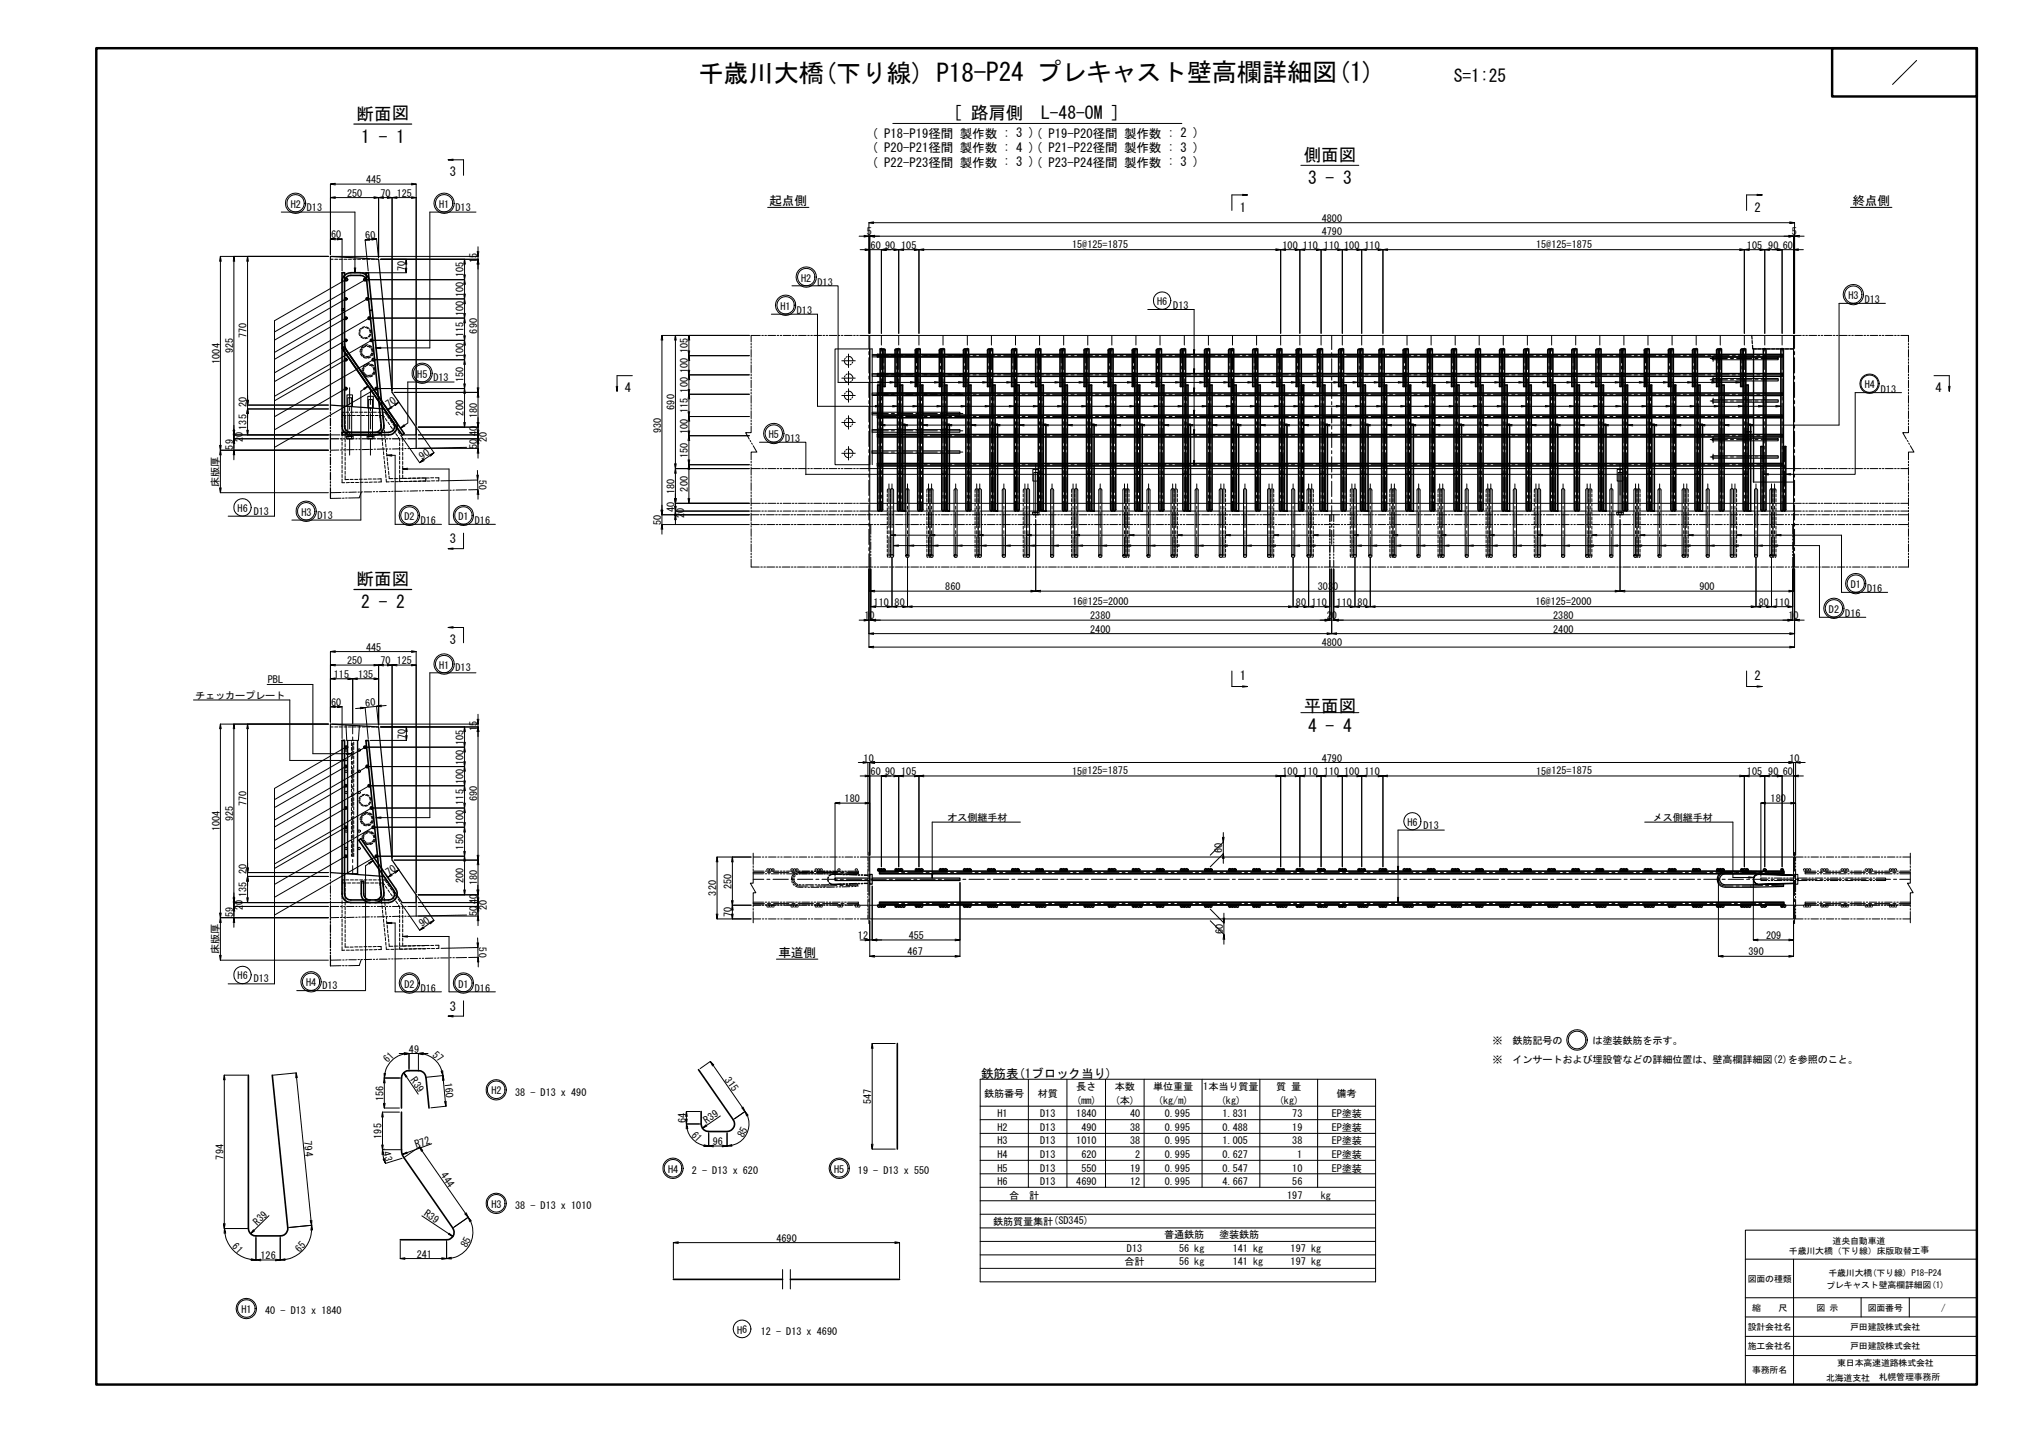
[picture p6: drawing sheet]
<svg xmlns="http://www.w3.org/2000/svg" width="420mm" height="297mm" viewBox="0 0 420 297" stroke-linecap="round" stroke-linejoin="round" font-family="sans-serif">
<defs><g id="words">
<text font-size="5.2" x="144.8" y="17">千歳川大橋(下り線) P18-P24 プレキャスト壁高欄詳細図(1)</text>
<g font-size="3.6">
<text x="301.5" y="17">S=1:25</text>
<text x="74" y="24.8">断面図</text>
<text x="74.9" y="29.6">1 - 1</text>
<text x="197.7" y="24.7">[ 路肩側　L-48-OM ]</text>
<text x="270.4" y="33.4">側面図</text>
<text x="271.3" y="38.2">3 - 3</text>
<text x="74" y="121.3">断面図</text>
<text x="74.9" y="126.1">2 - 2</text>
<text x="270.4" y="147.6">平面図</text>
<text x="271.3" y="151.6">4 - 4</text>
</g>
<g font-size="2.6">
<text x="180.8" y="28.6">( P18-P19径間 製作数 : 3 )( P19-P20径間 製作数 : 2 )</text>
<text x="180.8" y="31.6">( P20-P21径間 製作数 : 4 )( P21-P22径間 製作数 : 3 )</text>
<text x="180.8" y="34.5">( P22-P23径間 製作数 : 3 )( P23-P24径間 製作数 : 3 )</text>
<text x="93.3" y="36.6">3</text>
<text x="159.6" y="42.6">起点側</text>
<text x="257.1" y="43.9">1</text>
<text x="363.8" y="43.9">2</text>
<text x="384.2" y="42.6">終点側</text>
<text x="129.6" y="81.3">4</text>
<text x="401.4" y="81.3">4</text>
<text x="93.3" y="112.6">3</text>
<text x="93.3" y="133.5">3</text>
<text x="257.1" y="140.9">1</text>
<text x="363.8" y="140.9">2</text>
<text x="161.4" y="198.4">車道側</text>
<text x="93.3" y="209.5">3</text>
<text x="203.5" y="223.4">鉄筋表(1ブロック当り)</text>
</g>
<text font-size="2.2" x="86.4" y="238" transform="rotate(-19 86.4 238)">R72</text>
<g font-size="2.1">
<text x="72" y="40.8">250</text>
<text x="75.9" y="38">445</text>
<text x="78.9" y="40.8">70</text>
<text x="82.3" y="40.8">125</text>
<text x="60.3" y="43.1">H2</text>
<text x="63.6" y="43.6">D13</text>
<text x="91.1" y="43.1">H1</text>
<text x="94.5" y="43.6">D13</text>
<text x="274.1" y="46">4800</text>
<text x="68.7" y="49.4">60</text>
<text x="75.8" y="49.6" transform="rotate(-6 75.8 49.6)">60</text>
<text x="179.8" y="48.8">5</text>
<text x="180.5" y="51.6">60</text>
<text x="183.5" y="51.6">90</text>
<text x="186.9" y="51.6">105</text>
<text x="222.3" y="51.4">15@125=1875</text>
<text x="266" y="51.6">100</text>
<text x="270.2" y="51.6">110</text>
<text x="274.1" y="48.8">4790</text>
<text x="274.6" y="51.6">110</text>
<text x="278.8" y="51.6">100</text>
<text x="283" y="51.6">110</text>
<text x="318.5" y="51.4">15@125=1875</text>
<text x="362.3" y="51.6">105</text>
<text x="366.7" y="51.6">90</text>
<text x="369.7" y="51.6">60</text>
<text x="371.6" y="48.8">5</text>
<text x="84" y="56.2" transform="rotate(-90 84 56.2)">70</text>
<text x="96.1" y="57.5" transform="rotate(-90 96.1 57.5)">105</text>
<text x="98.9" y="54.6" transform="rotate(-90 98.9 54.6)">15</text>
<text x="166.1" y="58.4">H2</text>
<text x="169.5" y="59.3">D13</text>
<text x="96.1" y="65.6" transform="rotate(-90 96.1 65.6)">100</text>
<text x="96.1" y="61.6" transform="rotate(-90 96.1 61.6)">100</text>
<text x="161.9" y="64.2">H1</text>
<text x="165.3" y="65.1">D13</text>
<text x="240" y="63.2">H6</text>
<text x="243.3" y="64.1">D13</text>
<text x="383.3" y="62">H3</text>
<text x="386.7" y="62.9">D13</text>
<text x="51.1" y="70.1" transform="rotate(-90 51.1 70.1)">770</text>
<text x="96.1" y="69.9" transform="rotate(-90 96.1 69.9)">115</text>
<text x="98.9" y="69.1" transform="rotate(-90 98.9 69.1)">690</text>
<text x="45.6" y="75.4" transform="rotate(-90 45.6 75.4)">1004</text>
<text x="48.4" y="73.2" transform="rotate(-90 48.4 73.2)">925</text>
<text x="96.1" y="74.2" transform="rotate(-90 96.1 74.2)">100</text>
<text x="142.7" y="77.3" transform="rotate(-90 142.7 77.3)">100</text>
<text x="142.7" y="73.2" transform="rotate(-90 142.7 73.2)">105</text>
<text x="86.5" y="78.3">H5</text>
<text x="89.9" y="78.9">D13</text>
<text x="96.1" y="79.2" transform="rotate(-90 96.1 79.2)">150</text>
<text x="142.7" y="81.4" transform="rotate(-90 142.7 81.4)">100</text>
<text x="386.7" y="80.5">H4</text>
<text x="390" y="81.4">D13</text>
<text x="51.1" y="89.1" transform="rotate(-90 51.1 89.1)">135</text>
<text x="51.1" y="84.3" transform="rotate(-90 51.1 84.3)">20</text>
<text x="96.1" y="86.1" transform="rotate(-90 96.1 86.1)">200</text>
<text x="98.9" y="86.6" transform="rotate(-90 98.9 86.6)">180</text>
<text x="137.1" y="89.7" transform="rotate(-90 137.1 89.7)">930</text>
<text x="139.9" y="84.9" transform="rotate(-90 139.9 84.9)">690</text>
<text x="142.7" y="90" transform="rotate(-90 142.7 90)">100</text>
<text x="142.7" y="85.6" transform="rotate(-90 142.7 85.6)">115</text>
<text x="48.4" y="93.2" transform="rotate(-90 48.4 93.2)">59</text>
<text x="50.3" y="91.6" transform="rotate(-90 50.3 91.6)">20</text>
<text x="98.9" y="93" transform="rotate(-90 98.9 93)">50</text>
<text x="98.9" y="90.4" transform="rotate(-90 98.9 90.4)">40</text>
<text x="100.9" y="91.6" transform="rotate(-90 100.9 91.6)">20</text>
<text x="142.7" y="95" transform="rotate(-90 142.7 95)">150</text>
<text x="159.4" y="90.8">H5</text>
<text x="162.8" y="91.7">D13</text>
<text x="45.3" y="100.9" transform="rotate(-90 45.3 100.9)">床版厚</text>
<text x="99.3" y="99.5" transform="rotate(89 99.3 99.5)">50</text>
<text x="142.7" y="101.9" transform="rotate(-90 142.7 101.9)">200</text>
<text x="49.3" y="106.1">H6</text>
<text x="52.6" y="106.7">D13</text>
<text x="62.5" y="106.9">H3</text>
<text x="65.8" y="107.5">D13</text>
<text x="83.9" y="107.8">D2</text>
<text x="95.1" y="107.8">D1</text>
<text x="139.9" y="106.2" transform="rotate(-90 139.9 106.2)">40</text>
<text x="139.9" y="102.4" transform="rotate(-90 139.9 102.4)">180</text>
<text x="141.9" y="106.3" transform="rotate(-90 141.9 106.3)">0</text>
<text x="141.9" y="107.4" transform="rotate(-90 141.9 107.4)">2</text>
<text x="87.3" y="108.7">D16</text>
<text x="98.5" y="108.7">D16</text>
<text x="137.1" y="108.8" transform="rotate(-90 137.1 108.8)">50</text>
<text x="181.2" y="125.6">110</text>
<text x="185.5" y="125.6">80</text>
<text x="196" y="122.3">860</text>
<text x="222.4" y="125.4">16@125=2000</text>
<text x="268.8" y="125.6">80</text>
<text x="272" y="125.6">110</text>
<text x="273.3" y="122.3">3030</text>
<text x="277.2" y="125.6">110</text>
<text x="281.5" y="125.6">80</text>
<text x="318.4" y="125.4">16@125=2000</text>
<text x="352.4" y="122.3">900</text>
<text x="364.7" y="125.6">80</text>
<text x="367.9" y="125.6">110</text>
<text x="383.8" y="121.9">D1</text>
<text x="387.2" y="122.8">D16</text>
<text x="179.3" y="128.4">10</text>
<text x="226.1" y="131.1">2400</text>
<text x="226.1" y="128.4">2380</text>
<text x="275.2" y="128.4">20</text>
<text x="322.1" y="131.1">2400</text>
<text x="322.1" y="128.4">2380</text>
<text x="370.9" y="128.4">10</text>
<text x="379.3" y="127">D2</text>
<text x="382.7" y="127.9">D16</text>
<text x="72" y="137.7">250</text>
<text x="75.9" y="134.9">445</text>
<text x="78.9" y="137.7">70</text>
<text x="82.3" y="137.7">125</text>
<text x="274.1" y="133.9">4800</text>
<text x="55.6" y="141.6">PBL</text>
<text x="69.2" y="140.5">115</text>
<text x="74.3" y="140.5">135</text>
<text x="91.1" y="138.6">H1</text>
<text x="94.5" y="139.1">D13</text>
<text x="40.5" y="144.8">チェッカープレート</text>
<text x="68.7" y="146.3">60</text>
<text x="75.8" y="146.5" transform="rotate(-6 75.8 146.5)">60</text>
<text x="84.1" y="153.2" transform="rotate(-90 84.1 153.2)">70</text>
<text x="96.1" y="154.4" transform="rotate(-90 96.1 154.4)">105</text>
<text x="98.9" y="151.5" transform="rotate(-90 98.9 151.5)">15</text>
<text x="96.1" y="158.5" transform="rotate(-90 96.1 158.5)">100</text>
<text x="179.1" y="157.9">10</text>
<text x="180.5" y="160.7">60</text>
<text x="183.5" y="160.7">90</text>
<text x="186.9" y="160.7">105</text>
<text x="222.3" y="160.6">15@125=1875</text>
<text x="266" y="160.7">100</text>
<text x="270.2" y="160.7">110</text>
<text x="274.1" y="157.9">4790</text>
<text x="274.6" y="160.7">110</text>
<text x="278.8" y="160.7">100</text>
<text x="283" y="160.7">110</text>
<text x="318.5" y="160.6">15@125=1875</text>
<text x="362.3" y="160.7">105</text>
<text x="366.7" y="160.7">90</text>
<text x="369.7" y="160.7">60</text>
<text x="371.1" y="157.9">10</text>
<text x="51.1" y="167.1" transform="rotate(-90 51.1 167.1)">770</text>
<text x="96.1" y="166.8" transform="rotate(-90 96.1 166.8)">115</text>
<text x="96.1" y="162.5" transform="rotate(-90 96.1 162.5)">100</text>
<text x="98.9" y="166.1" transform="rotate(-90 98.9 166.1)">690</text>
<text x="175.2" y="166.3">180</text>
<text x="367.2" y="166.3">180</text>
<text x="45.6" y="172.3" transform="rotate(-90 45.6 172.3)">1004</text>
<text x="48.4" y="170.1" transform="rotate(-90 48.4 170.1)">925</text>
<text x="96.1" y="171.1" transform="rotate(-90 96.1 171.1)">100</text>
<text x="196.5" y="170.2">オス側継手材</text>
<text x="291.9" y="171.2">H6</text>
<text x="295.2" y="171.7">D13</text>
<text x="342.8" y="170.2">メス側継手材</text>
<text x="96.1" y="176.1" transform="rotate(-90 96.1 176.1)">150</text>
<text x="253.5" y="176.8" transform="rotate(-90 253.5 176.8)">60</text>
<text x="51.1" y="181.2" transform="rotate(-90 51.1 181.2)">20</text>
<text x="96.1" y="183" transform="rotate(-90 96.1 183)">200</text>
<text x="98.9" y="183.5" transform="rotate(-90 98.9 183.5)">180</text>
<text x="148.5" y="185.6" transform="rotate(-90 148.5 185.6)">320</text>
<text x="151.7" y="184.2" transform="rotate(-90 151.7 184.2)">250</text>
<text x="48.4" y="190.1" transform="rotate(-90 48.4 190.1)">59</text>
<text x="50.3" y="188.6" transform="rotate(-90 50.3 188.6)">20</text>
<text x="51.1" y="186" transform="rotate(-90 51.1 186)">135</text>
<text x="98.9" y="189.9" transform="rotate(-90 98.9 189.9)">50</text>
<text x="98.9" y="187.3" transform="rotate(-90 98.9 187.3)">40</text>
<text x="100.9" y="188.6" transform="rotate(-90 100.9 188.6)">20</text>
<text x="151.7" y="190.2" transform="rotate(-90 151.7 190.2)">70</text>
<text x="45.3" y="197.8" transform="rotate(-90 45.3 197.8)">床版厚</text>
<text x="99.3" y="196.4" transform="rotate(89 99.3 196.4)">50</text>
<text x="177.9" y="194.7">12</text>
<text x="188.5" y="194.7">455</text>
<text x="253.6" y="193.6" transform="rotate(-90 253.6 193.6)">60</text>
<text x="366.3" y="194.7">209</text>
<text x="49.3" y="203">H6</text>
<text x="52.6" y="203.6">D13</text>
<text x="188.2" y="198">467</text>
<text x="362.6" y="198">390</text>
<text x="63.5" y="204.4">H4</text>
<text x="66.9" y="205">D13</text>
<text x="83.9" y="204.7">D2</text>
<text x="87.3" y="205.6">D16</text>
<text x="95.1" y="204.7">D1</text>
<text x="98.5" y="205.6">D16</text>
<text x="80.4" y="220.4" transform="rotate(-46 80.4 220.4)">61</text>
<text x="84.8" y="218.2">49</text>
<text x="89.6" y="218.9" transform="rotate(42 89.6 218.9)">57</text>
<text x="309.5" y="216.4">※　鉄筋記号の　　　は塗装鉄筋を示す。</text>
<text x="309.5" y="220.4">※　インサートおよび埋設管などの詳細位置は、壁高欄詳細図(2)を参照のこと。</text>
<text x="92.2" y="224.5" transform="rotate(84 92.2 224.5)">160</text>
<text x="101.9" y="226.8">H2</text>
<text x="106.8" y="227.1">38 - D13 x 490</text>
<text x="204.1" y="227.4">鉄筋番号</text>
<text x="215.2" y="227.4">材質</text>
<text x="223.2" y="226">長さ</text>
<text x="231.2" y="226">本数</text>
<text x="239.1" y="226">単位重量</text>
<text x="249.5" y="226">1本当り質量</text>
<text x="264.7" y="226">質 量</text>
<text x="277.2" y="227.4">備考</text>
<text x="79.6" y="228.2" transform="rotate(-90 79.6 228.2)">156</text>
<text x="142.2" y="232.8" transform="rotate(-90 142.2 232.8)">64</text>
<text x="180.7" y="228.8" transform="rotate(-90 180.7 228.8)">547</text>
<text x="206.9" y="231.6">H1</text>
<text x="215.7" y="231.6">D13</text>
<text x="223.2" y="231.6">1840</text>
<text x="223.2" y="228.8">(mm)</text>
<text x="231.2" y="228.8">(本)</text>
<text x="234.4" y="231.6">40</text>
<text x="240.1" y="228.8">(kg/m)</text>
<text x="241.5" y="231.6">0.995</text>
<text x="253.2" y="228.8">(kg)</text>
<text x="253.5" y="231.6">1.831</text>
<text x="265.2" y="228.8">(kg)</text>
<text x="268" y="231.6">73</text>
<text x="276.2" y="231.6">EP塗装</text>
<text x="63.1" y="236.6" transform="rotate(84 63.1 236.6)">794</text>
<text x="79.1" y="236" transform="rotate(-90 79.1 236)">195</text>
<text x="143.3" y="235.4" transform="rotate(46 143.3 235.4)">61</text>
<text x="147.8" y="237.3">96</text>
<text x="154.2" y="235.9" transform="rotate(-63 154.2 235.9)">85</text>
<text x="206.9" y="237.2">H3</text>
<text x="206.9" y="234.4">H2</text>
<text x="215.7" y="237.2">D13</text>
<text x="215.7" y="234.4">D13</text>
<text x="223.2" y="237.2">1010</text>
<text x="224.3" y="234.4">490</text>
<text x="234.4" y="237.2">38</text>
<text x="234.4" y="234.4">38</text>
<text x="241.5" y="237.2">0.995</text>
<text x="241.5" y="234.4">0.995</text>
<text x="253.5" y="237.2">1.005</text>
<text x="253.5" y="234.4">0.488</text>
<text x="268" y="237.2">38</text>
<text x="268" y="234.4">19</text>
<text x="276.2" y="237.2">EP塗装</text>
<text x="276.2" y="234.4">EP塗装</text>
<text x="46.3" y="240.3" transform="rotate(-90 46.3 240.3)">794</text>
<text x="138.6" y="243.1">H4</text>
<text x="143.5" y="243.4">2 - D13 x 620</text>
<text x="173" y="243.1">H5</text>
<text x="177.9" y="243.4">19 - D13 x 550</text>
<text x="206.9" y="240.1">H4</text>
<text x="206.9" y="245.6">H6</text>
<text x="206.9" y="242.8">H5</text>
<text x="215.7" y="245.6">D13</text>
<text x="215.7" y="240.1">D13</text>
<text x="215.7" y="242.8">D13</text>
<text x="223.2" y="245.6">4690</text>
<text x="224.3" y="240.1">620</text>
<text x="224.3" y="242.8">550</text>
<text x="234.4" y="242.8">19</text>
<text x="234.4" y="245.6">12</text>
<text x="235.4" y="240.1">2</text>
<text x="241.5" y="245.6">0.995</text>
<text x="241.5" y="240.1">0.995</text>
<text x="241.5" y="242.8">0.995</text>
<text x="253.5" y="245.6">4.667</text>
<text x="253.5" y="240.1">0.627</text>
<text x="253.5" y="242.8">0.547</text>
<text x="268" y="242.8">10</text>
<text x="268" y="245.6">56</text>
<text x="269" y="240.1">1</text>
<text x="276.2" y="242.8">EP塗装</text>
<text x="276.2" y="240.1">EP塗装</text>
<text x="101.9" y="250.3">H3</text>
<text x="106.8" y="250.6">38 - D13 x 1010</text>
<text x="209.3" y="248.4">合　計</text>
<text x="266.9" y="248.4">197</text>
<text x="273.9" y="248.4">kg</text>
<text x="53.4" y="254.1" transform="rotate(-44 53.4 254.1)">R39</text>
<text x="161" y="257.4">4690</text>
<text x="206" y="253.9">鉄筋質量集計(SD345)</text>
<text x="241.4" y="256.6">普通鉄筋</text>
<text x="252.8" y="256.6">塗装鉄筋</text>
<text x="48" y="258.5" transform="rotate(46 48 258.5)">61</text>
<text x="54" y="261">126</text>
<text x="62.2" y="259.7" transform="rotate(-48 62.2 259.7)">65</text>
<text x="86.4" y="260.7">241</text>
<text x="96.8" y="258.8" transform="rotate(-63 96.8 258.8)">85</text>
<text x="233.2" y="262.2">合計</text>
<text x="233.7" y="259.4">D13</text>
<text x="244.5" y="259.4">56 kg</text>
<text x="244.5" y="262.2">56 kg</text>
<text x="255.6" y="259.4">141 kg</text>
<text x="255.6" y="262.2">141 kg</text>
<text x="267.7" y="259.4">197 kg</text>
<text x="267.7" y="262.2">197 kg</text>
<text x="50.1" y="272.2">H1</text>
<text x="55" y="272.4">40 - D13 x 1840</text>
<text x="152.9" y="276.4">H6</text>
<text x="157.8" y="276.7">12 - D13 x 4690</text>
</g>
<g font-size="2">
<text x="80.6" y="84.6" transform="rotate(-36 80.6 84.6)">70</text>
<text x="87.6" y="95.3" transform="rotate(-36 87.6 95.3)">90</text>
<text x="80.6" y="181.5" transform="rotate(-36 80.6 181.5)">70</text>
<text x="87.6" y="192.2" transform="rotate(-36 87.6 192.2)">90</text>
<text x="85.1" y="224" transform="rotate(54 85.1 224)">R39</text>
<text x="150.2" y="223.8" transform="rotate(54 150.2 223.8)">315</text>
<text x="146.5" y="233" transform="rotate(-34 146.5 233)">R39</text>
<text x="79.5" y="238.7" transform="rotate(79 79.5 238.7)">43</text>
<text x="91.3" y="243.6" transform="rotate(54 91.3 243.6)">444</text>
<text x="87.8" y="251.9" transform="rotate(34 87.8 251.9)">R39</text>
</g>
<g font-size="1.8">
<text x="380.1" y="257.9">道央自動車道</text>
<text x="371" y="259.9">千歳川大橋（下り線）床版取替工事</text>
<text x="362.4" y="265.7">図面の種類</text>
<text x="378.7" y="267.1">プレキャスト壁高欄詳細図(1)</text>
<text x="379.2" y="264.4">千歳川大橋(下り線) P18-P24</text>
<text x="362.4" y="275.7">設計会社名</text>
<text x="363.3" y="271.7">縮　　尺</text>
<text x="376.7" y="271.7">図 示</text>
<text x="383.7" y="275.7">戸田建設株式会社</text>
<text x="387.3" y="271.7">図面番号</text>
<text x="402.5" y="271.7">/</text>
<text x="362.4" y="279.7">施工会社名</text>
<text x="383.7" y="279.7">戸田建設株式会社</text>
<text x="363.3" y="284.7">事務所名</text>
<text x="378.7" y="286.2">北海道支社　札幌管理事務所</text>
<text x="381" y="283.2">東日本高速道路株式会社</text>
</g>
</g></defs>
<g fill="none" stroke="#000" stroke-width=".25">
<path d="M73.4 25.7h12M363.3 69.5l.1 .8M363.4 70.6v.6M363.4 71.6l.1 .7h.7M364.5 72.3h.7M365.5 72.3h.7M366.4 72.3h.7M367.4 72.3h.7M368.4 72.3h.6M369.3 72.3h.7M370.3 72.3h.6M371.2 72.3h.8"/>
<path d="M68.5 93.5v.3M68.5 94.1v.3M68.5 94.8v1.5M68.5 96.7v.3M68.5 97.3v.3M68.5 97.9v1.6M68.5 99.8v.3M68.5 91h1.8M68.5 84l11.2 .8 3.7 5.3h2.9v-1.6M68.5 85.1v-32l10 .6 2.8 27.6 5 7.2M68.5 85.4v.3M68.5 86v.3"/>
<path d="M68.5 86.7v1.5M68.5 88.6v.3M68.5 89.2v.3M68.5 89.9v3.3M70.6 91h.3M71.2 91h.3M71.9 91h1.5M73.8 91h.3M74.4 91h.3M75 91h1.6M77 91h.2M77.6 91h.3"/>
<path d="M78.2 91h1.6M80.1 91h.3M80.8 91h.3M81.4 91h1.6M83.3 91h.3M83.9 91h.3M84.6 91h1.7M86.3 88.5v4.4M88.3 99.1v.6M68.5 100.5v.3M68.5 101.1v2.2M73.4 122.2h12"/>
<path d="M68.5 150.1l10 .6 2.8 27.6 5 7.2v1.6h-2.9l-3.7-5.4-11.2-.8zM68.5 187.9v2.2M68.5 190.4v.3M68.5 191v.4M68.5 191.7v1.6M68.5 193.6v.3M68.5 194.2v.3M68.5 194.8v1.6M68.5 196.7v.4M68.5 197.4v.3M68.5 198v2.2M173.2 182h7.2v.5h-7.2z"/>
<path d="M180.4 181.4v.1M180.4 183.1v.1M180.4 181.3h.5v2h-.5zM180.9 182h18.2v.5h-18.2zM356.8 180.9l1-.3 12.1 .2v.5l-12.1-.2a1.14 1.14 0 0 0-1.2 1.2 1.14 1.14 0 0 0 1.2 1.1l12.1-.2v.5l-12.1 .2a1.67 1.67 0 0 1-1.6-1.1 1.67 1.67 0 0 1 .6-1.9zM363.8 181.6l.4-.3 .5-.1 7.3 .3-7.3-.2a1.02 1.02 0 0 0-1 1 1.02 1.02 0 0 0 1 1l7.3-.2-7.3 .3a1.11 1.11 0 0 1-.9-1.8z"/>
</g>
<g fill="none" stroke="#000" stroke-width=".21">
<path d="M397.5 12.5l-5 5M69.5 38l-1 .2h17.8l-1 .1M69.5 38.3l-1-.1v14.6M85.3 38l1 .2v50M93 33.1h3.1v3.2M94 33l-1 .1 1 .2M185.2 25.6h59.9M269.8 34.3h12M45.9 54.2l-.2-1.1v40.2l-.2-1M48.5 53.1l-.1 1.1M48.7 54.2l-.2-1.1v37.9l-.1-1.1M51.3 53.1l-.1 1.1"/>
<path d="M51.5 54.2l-.2-1.1v30.9l-.1-1M58.3 44h15.3v12.5M68.1 53.1h-22.4l-.2 1.1M68.5 41l1 .1M68.5 49.6l1 .1M68.5 53.7h.6M68.9 53.1h30.2M69.4 53.7h.7M69.5 40.8l-1 .2h10l-1 .1M69.5 49.4l-1 .2h2.4l-1 .1M69.9 49.4l1 .2v6.6M70.3 53.7h.7"/>
<path d="M71.3 53.7h.7M71.7 58l-14.8 8.5v40.5h-9.6M72.3 53.7h.6M73.2 53.7h.7M73.5 55.5l.1 1 .2-1M74.2 53.7h.6M75.1 53.7h.7M75.8 58l-18.9 10.8M76.1 53.7h.6M76.1 58h20.2M76.7 49.5l-1 .3 2.4-.3-1 .3M76.7 49.8h-1l.7 6.4"/>
<path d="M77 53.7h.7M77.5 40.8l1 .2M78 53.7h.5M78.5 41v12.4l-.4-3.9-1-.1M78.5 41l1 .1M78.9 53.7h20.2M79.5 40.8l-1 .2h2.8l-1 .1M80.3 40.8l1 .2M81.3 41v40M81.3 41l1 .1M82.3 40.8l-1 .2h5l-1 .1M84.2 53.7l-.1 1.1"/>
<path d="M84.4 54.8l-.2-1.1v2.8l-.1-.9M84.4 55.6l-.2 .9h-9.1M85.3 40.8l1 .2M96.3 58l-.1 .9M96.3 53.7l-.1 1.1M96.5 58.9l-.2-.9v4l-.1-1.1M96.5 54.8l-.2-1.1v4.3l-.1-1M96.5 57l-.2 1M98.7 44h-9.6v28.1h-11.1M99.1 51.2v1.9l-.1-1M99.1 53.1v.6M99.1 53.7l-.1 1.1"/>
<path d="M99.3 52.1l-.2 1M99.3 54.8l-.2-1.1v27.6l-.1-.9M159.2 43h8.6M164.2 59.2h9.6v20.1h187.2M178.2 49h2l-1 .1M178.4 51.8h2l-1 .1M179.2 48.8l1.2 .2M179.4 51.6l1 .2h2.4M180.4 49v20.1M180.4 49l1 .1M181.2 46l-1 .2h192l-1.1 .1M181.2 46.3l-1-.1v22.9"/>
<path d="M181.4 48.8l-1 .2h191.6l-1 .1M182.8 51.8v17.3M182.8 51.8l1 .1M183.8 51.6l-1 .2h3.6l-1 .1M185.4 51.6l2 .3M186.4 51.8v17.3M187.4 51.6l-1 .2h4.2l-1 .1M189.6 51.6l1 .2M190.6 51.8v17.3M190.6 51.8l1 .1M191.6 51.6l-1 .2h75l-1 .1M257.7 40.3l1 .1-1 .1"/>
<path d="M258.7 40.4h-3.2v3.2M264.6 51.6l2 .3M265.6 51.8v17.3M266.6 51.6l-1 .2h4l-1 .1M268.6 51.6l1 .2M269.6 51.8v17.3M269.6 51.8l1 .1M270.6 51.6l-1 .2h4.4l-1 .1M273 51.6l1 .2M274 51.8v17.3M274 51.8l1 .1M275 51.6l-1 .2h4.4l-1 .1"/>
<path d="M277.4 51.6l1 .2M278.4 51.8v17.3M278.4 51.8l1 .1M279.4 51.6l-1 .2h4l-1 .1M281.4 51.6l1 .2M282.4 51.8v17.3M282.4 51.8l1 .1M283.4 51.6l-1 .2h4.4l-1 .1M285.8 51.6l1 .2M286.8 51.8v17.3M286.8 51.8l1 .1M287.8 51.6l-1 .2h74.9l-.9 .1"/>
<path d="M360.8 51.6l.9 .2M361.7 51.8v17.3M361.7 51.8l1.1 .1M362.8 51.6l-1.1 .2h4.3l-1 .1M364.4 40.3l1 .1-1 .1M365 51.6l1 .2M365.4 40.4h-3.2v3.2M366 51.8v17.3M366 51.8l1 .1M367 51.6l-1 .2h3.6l-1 .1M368.6 51.6l1 .2M369.6 51.8h2.4l1 .1"/>
<path d="M369.6 51.8v17.3M371 48.8l1 .2M371.1 46l1.1 .2v22.9M372 49l1.2 .1M372 49v20.1M373 51.6l-1 .2h2M373.2 48.8l-1 .2h2M383.8 43h8.6M71.7 62l-14.8 8.5M71.7 65.9l-14.8 8.6M71.7 70.5l-14.8 8.6M71.7 74.6l-14.8 8.5"/>
<path d="M74.5 69l.1 .6M74.7 68.5l-.1 .6M74.7 69.4l.5 .5M74.7 72.4v.6M74.7 73.3l.4 .6M74.8 68.1l-.3 .5M74.8 69.8l.6 .4M74.8 72.9l.2 .6M75.1 72.4l-.1 .6M75.1 73.3l.5 .5M75.2 76.3l-.1 .6M75.2 77.2l.3 .6"/>
<path d="M75.2 72l-.3 .5M75.2 73.7l.6 .4M75.2 76.8l.2 .6M75.4 71.6l-.5 .5M75.4 74.1l.6 .1M75.4 67.9l-.5 .3M75.5 76.3l-.1 .6M75.5 77.2l.4 .5M75.6 75.9l-.3 .5M75.6 77.6l.5 .4M75.7 67.7l-.6 .2M75.8 75.5l-.5 .5"/>
<path d="M75.8 78l.6 .2M75.8 67.9l.6 .2M75.9 71.8l-.6 .3M76 67.8l.6 .3M76.1 71.6l-.6 .2M76.1 75.4h.6M76.1 70h-.7M76.1 62l-19.2 11M76.1 71.8l.6 .2M76.2 75.7l-.5 .4M76.3 70l-.6 .2M76.3 71.5h-.6"/>
<path d="M76.4 71.7l.6 .3M76.5 73.9h-.6M76.5 75.5l-.6 .2M76.6 68.3l.2 .7M76.6 75.7l.5 .2M76.6 65.9l-19.7 11.4M76.6 62h19.7M76.6 71.6l.6 .4M76.7 73.9l-.6 .2M76.7 69.3l-.3 .5M76.7 68.3l.2 .7M76.8 75.6l.5 .3"/>
<path d="M76.9 69.3l-.3 .5M76.9 77.7l-.7 .1M76.9 74l-.6 .2M77 65.9h19.3M77 72.3l.2 .6M77 75.5l.5 .4M77 70.5l-20.1 11.6M77.1 77.8l-.6 .2M77.1 73.2l-.4 .5M77.1 72.2l.2 .7M77.3 77.9l-.6 .2M77.3 73.2l-.3 .5"/>
<path d="M77.3 72.2l.2 .7M77.3 76.2l.2 .6M77.4 73.2l-.2 .6M77.4 70.5h18.9M77.4 74.6l-20.5 11.8M77.5 77.1l-.4 .5M77.5 76.1l.2 .7M77.7 77.1l-.4 .5M77.7 76.1l.2 .7M77.8 77.1l-.3 .6M77.8 74.6h18.5M79 72l-1 .1 1 .1"/>
<path d="M94.2 79.2h-9.6v8.5l-1.6 1.1 .9-.6M96.3 65.9l-.1 1.1M96.3 70.5l-.1 1.1M96.3 74.6l-.1 .9M96.5 67l-.2-1.1v4.6l-.1-.9M96.5 69.6l-.2 .9M96.5 75.5l-.2-.9v5.9l-.1-.9M96.5 71.6l-.2-1.1v4.1l-.1-1M96.5 63l-.2-1v3.9l-.1-.9M96.5 79.6l-.2 .9M96.5 73.6l-.2 1M96.5 65l-.2 .9"/>
<path d="M96.5 60.9l-.3 2.1M131.1 77.9h-3.1v3.2M137.4 70.5l-.1-1v37.2l-.2-1M140.1 69.5l-.2 1M140.2 70.5l-.1-1v27.6l-.2-1M142.9 77.7h12.5M142.9 73.7h12.5M142.9 77.7l-.2 1M142.9 69.5l-.2 1M143 78.7l-.1-1v4l-.2-1M143 74.7l-.1-1v4l-.2-1M143 70.5l-.1-1v4.2l-.2-1"/>
<path d="M143 76.7l-.1 1M143 72.7l-.3 2M155.4 69.5h-18.1l-.2 1M155.8 71.2v.3M155.8 71.8v.4M155.8 72.5v1.6M155.8 74.4v.3M155.8 75v.3M155.8 75.6v1.6M155.8 77.5v.4M155.8 78.2v.3M155.8 78.8v1.6"/>
<path d="M157.7 69.5h-1.9v1.4M158 69.5h.3M158.6 69.5h.4M159.2 69.5h1.7M160 65.1h9.5v19.1h199.8M161.2 69.5h.3M161.8 69.5h.3M162.4 69.5h1.6M164.3 69.5h.4M165 69.5h.3M165.6 69.5h1.6M167.5 69.5h.3"/>
<path d="M168.1 69.5h.4M168.8 69.5h1.6M170.7 69.5h.3M171.3 69.5h.4M171.9 69.5h1.7M173.2 72.3h7.2v24h-7.2zM173.9 69.5h.3M174.5 69.5h.3M174.6 74.8h2.8M174.6 78.4h2.8M175.1 78.4a.87 .87 0 0 0 .9 .9M175.1 74.8a.87 .87 0 0 0 .9 .9"/>
<path d="M175.1 69.5h1.6M175.3 77.9l-.2 .2M175.3 74.3l-.2 .2M175.7 77.5l-.2 .2M175.7 73.9l-.2 .2M176 77.5a.94 .94 0 0 1 .9 .9M176 73.9a.94 .94 0 0 1 .9 .9M176 73.4v2.8M176 77v2.8M176.5 79.1l-.2 .1M176.5 75.5l-.2 .1M176.8 78.6l-.1 .3"/>
<path d="M176.8 75l-.1 .3M177 69.5h.4M177.7 69.5h.3M178.3 69.5h1.9v2.7M180.2 72.9v.6M180.2 74.1v3.2M180.2 78v.6M180.2 79.2v3.2M180.4 72.3h.5v24M180.9 73.7h5M180.9 77.7h5M180.9 77.4h18.2v.6h-18.2"/>
<path d="M180.9 73.5h18.2v.5h-18.2M182 79.1l1 .2-1 .1M182.3 79.8v2M182.8 69.5v2M182.8 72.2v.6M182.8 73.4v3.2M182.8 77.2v.7M182.8 78.5v3.2M183.3 72.3v2.9M183.3 75.9v.6M183.3 77.2v2.9M184.6 79.1l1 .2-1 .1"/>
<path d="M185.9 72.3v2.9M185.9 75.9v.6M185.9 77.2v2.9M186.1 73.7h4.9M186.1 77.7h4.9M186.4 69.5v2M186.4 72.2v.6M186.4 73.4v3.2M186.4 77.2v.7M186.4 78.5v3.2M186.9 79.8v2M188.8 79.1l1 .2-1 .1"/>
<path d="M190.1 72.3v2.9M190.1 75.9v.6M190.1 77.2v2.9M190.6 69.5v2M190.6 72.2v.6M190.6 73.4v3.2M190.6 77.2v.7M190.6 78.5v3.2M191.1 79.8v2M191.2 73.7h4.9M191.2 77.7h4.9M193.8 79.1l1 .2-1 .1"/>
<path d="M195.1 72.3v2.9M195.1 75.9v.6M195.1 77.2v2.9M195.6 69.5v2M195.6 72.2v.6M195.6 73.4v3.2M195.6 77.2v.7M195.6 78.5v3.2M196.1 79.8v2M196.3 73.7h4.9M196.3 77.7h4.9M198.8 79.1l1 .2-1 .1"/>
<path d="M200.1 72.3v2.9M200.1 75.9v.6M200.1 77.2v2.9M200.6 69.5v2M200.6 72.2v.6M200.6 73.4v3.2M200.6 77.2v.7M200.6 78.5v3.2M201.1 79.8v2M201.8 73.7h.6M201.8 77.7h.6M203.1 73.7h3.1"/>
<path d="M203.1 77.7h3.1M203.8 79.1l1 .2-1 .1M205.1 72.3v2.9M205.1 75.9v.6M205.1 77.2v2.9M205.6 69.5v2M205.6 72.2v.6M205.6 73.4v3.2M205.6 77.2v.7M205.6 78.5v3.2M206.1 79.8v2M206.9 73.7h.6"/>
<path d="M206.9 77.7h.6M208.1 73.7h3.2M208.1 77.7h3.2M208.8 79.1l1 .2-1 .1M210 72.3v2.9M210 75.9v.6M210 77.2v2.9M210.6 69.5v2M210.6 72.2v.6M210.6 73.4v3.2M210.6 77.2v.7M210.6 78.5v3.2"/>
<path d="M211.1 79.8v2M212 73.7h.6M212 77.7h.6M213.2 73.7h3.2M213.2 77.7h3.2M213.8 79.1l1 .2-1 .1M215.1 72.3v2.9M215.1 75.9v.6M215.1 77.2v2.9M215.6 69.5v2M215.6 72.2v.6M215.6 73.4v3.2"/>
<path d="M215.6 77.2v.7M215.6 78.5v3.2M216.1 79.8v2M217 73.7h.7M217 77.7h.7M218.3 73.7h3.2M218.3 77.7h3.2M218.8 79.1l1 .2-1 .1M220.1 72.3v2.9M220.1 75.9v.6M220.1 77.2v2.9M220.6 69.5v2"/>
<path d="M220.6 72.2v.6M220.6 73.4v3.2M220.6 77.2v.7M220.6 78.5v3.2M221.1 79.8v2M222.1 73.7h.6M222.1 77.7h.6M223.4 73.7h3.2M223.4 77.7h3.2M223.8 79.1l1 .2-1 .1M225.1 72.3v2.9M225.1 75.9v.6"/>
<path d="M225.1 77.2v2.9M225.6 69.5v2M225.6 72.2v.6M225.6 73.4v3.2M225.6 77.2v.7M225.6 78.5v3.2M226.1 79.8v2M227.2 73.7h.6M227.2 77.7h.6M228.5 73.7h3.1M228.5 77.7h3.1M228.8 79.1l1 .2-1 .1"/>
<path d="M230.1 72.3v2.9M230.1 75.9v.6M230.1 77.2v2.9M230.6 69.5v2M230.6 72.2v.6M230.6 73.4v3.2M230.6 77.2v.7M230.6 78.5v3.2M231.1 79.8v2M232.3 73.7h.6M232.3 77.7h.6M233.5 73.7h3.2"/>
<path d="M233.5 77.7h3.2M233.8 79.1l1 .2-1 .1M235.1 72.3v2.9M235.1 75.9v.6M235.1 77.2v2.9M235.6 69.5v2M235.6 72.2v.6M235.6 73.4v3.2M235.6 77.2v.7M235.6 78.5v3.2M236.1 79.8v2M237.4 73.7h.6"/>
<path d="M237.4 77.7h.6M238 64.2h9.6v32.3M238.6 73.7h3.2M238.6 77.7h3.2M238.8 79.1l1 .2-1 .1M240.1 72.3v2.9M240.1 75.9v.6M240.1 77.2v2.9M240.6 69.5v2M240.6 72.2v.6M240.6 73.4v3.2M240.6 77.2v.7"/>
<path d="M240.6 78.5v3.2M241.1 79.8v2M242.4 73.7h.7M242.4 77.7h.7M243.7 73.7h3.2M243.7 77.7h3.2M243.8 79.1l1 .2-1 .1M245.1 72.3v2.9M245.1 75.9v.6M245.1 77.2v2.9M245.6 69.5v2M245.6 72.2v.6"/>
<path d="M245.6 73.4v3.2M245.6 77.2v.7M245.6 78.5v3.2M246.1 79.8v2M247.5 73.7h.6M247.5 77.7h.6M247.5 72.5l.1 1 .2-1M247.5 76.4l.1 1 .2-1M248.8 73.7h3.2M248.8 77.7h3.2M248.8 79.1l1 .2-1 .1M250.1 72.3v2.9"/>
<path d="M250.1 75.9v.6M250.1 77.2v2.9M250.6 69.5v2M250.6 72.2v.6M250.6 73.4v3.2M250.6 77.2v.7M250.6 78.5v3.2M251.1 79.8v2M252.6 73.7h.6M252.6 77.7h.6M253.8 79.1l1 .2-1 .1M253.9 73.7h3.1"/>
<path d="M253.9 77.7h3.1M255 72.3v2.9M255 75.9v.6M255 77.2v2.9M255.6 69.5v2M255.6 72.2v.6M255.6 73.4v3.2M255.6 77.2v.7M255.6 78.5v3.2M256.1 79.8v2M257.7 73.7h.6M257.7 77.7h.6"/>
<path d="M258.8 79.1l1 .2-1 .1M258.9 73.7h3.2M258.9 77.7h3.2M260.1 72.3v2.9M260.1 75.9v.6M260.1 77.2v2.9M260.6 69.5v2M260.6 72.2v.6M260.6 73.4v3.2M260.6 77.2v.7M260.6 78.5v3.2M261.1 79.8v2"/>
<path d="M262.8 73.7h.6M262.8 77.7h.6M263.8 79.1l1 .2-1 .1M264 73.7h3.2M264 77.7h3.2M265.1 72.3v2.9M265.1 75.9v.6M265.1 77.2v2.9M265.6 69.5v2M265.6 72.2v.6M265.6 73.4v3.2M265.6 77.2v.7"/>
<path d="M265.6 78.5v3.2M266.1 79.8v2M267.8 79.1l1 .2-1 .1M267.8 73.7h.7M267.8 77.7h.7M269.1 72.3v2.9M269.1 75.9v.6M269.1 77.2v2.9M269.1 73.7h3.2M269.1 77.7h3.2M269.6 69.5v2M269.6 72.2v.6"/>
<path d="M269.6 73.4v3.2M269.6 77.2v.7M269.6 78.5v3.2M270.1 79.8v2M272.2 79.1l1 .2-1 .1M272.9 73.7h.6M272.9 77.7h.6M273.5 72.3v2.9M273.5 75.9v.6M273.5 77.2v2.9M274 69.5v2M274 72.2v.6"/>
<path d="M274 73.4v3.2M274 77.2v.7M274 78.5v3.2M274.2 73.7h3.2M274.2 77.7h3.2M274.5 79.8v2M276.2 69.5v3M276.2 73.1v.6M276.2 74.4v3.1M276.2 78.2v.6M276.2 79.4v3.2M276.6 79.1l1 .2-1 .1"/>
<path d="M277.9 72.3v2.9M277.9 75.9v.6M277.9 77.2v2.9M278 73.7h.6M278 77.7h.6M278.4 69.5v2M278.4 72.2v.6M278.4 73.4v3.2M278.4 77.2v.7M278.4 78.5v3.2M278.9 79.8v2M279.3 73.7h3.1"/>
<path d="M279.3 77.7h3.1M280.6 79.1l1 .2-1 .1M281.9 72.3v2.9M281.9 75.9v.6M281.9 77.2v2.9M282.4 69.5v2M282.4 72.2v.6M282.4 73.4v3.2M282.4 77.2v.7M282.4 78.5v3.2M282.9 79.8v2M283.1 73.7h.6"/>
<path d="M283.1 77.7h.6M284.3 73.7h3.2M284.3 77.7h3.2M285 79.1l1 .2-1 .1M286.2 72.3v2.9M286.2 75.9v.6M286.2 77.2v2.9M286.8 69.5v2M286.8 72.2v.6M286.8 73.4v3.2M286.8 77.2v.7M286.8 78.5v3.2"/>
<path d="M287.3 79.8v2M288.2 73.7h.6M288.2 77.7h.6M289.4 73.7h3.2M289.4 77.7h3.2M290 79.1l1 .2-1 .1M291.3 72.3v2.9M291.3 75.9v.6M291.3 77.2v2.9M291.8 69.5v2M291.8 72.2v.6M291.8 73.4v3.2"/>
<path d="M291.8 77.2v.7M291.8 78.5v3.2M292.3 79.8v2M293.2 73.7h.7M293.2 77.7h.7M294.5 73.7h3.2M294.5 77.7h3.2M295 79.1l1 .2-1 .1M296.3 72.3v2.9M296.3 75.9v.6M296.3 77.2v2.9M296.8 69.5v2"/>
<path d="M296.8 72.2v.6M296.8 73.4v3.2M296.8 77.2v.7M296.8 78.5v3.2M297.3 79.8v2M298.3 73.7h.6M298.3 77.7h.6M299.6 73.7h3.2M299.6 77.7h3.2M300 79.1l1 .2-1 .1M301.3 72.3v2.9M301.3 75.9v.6"/>
<path d="M301.3 77.2v2.9M301.8 69.5v2M301.8 72.2v.6M301.8 73.4v3.2M301.8 77.2v.7M301.8 78.5v3.2M302.3 79.8v2M303.4 73.7h.6M303.4 77.7h.6M304.7 73.7h3.1M304.7 77.7h3.1M305 79.1l1 .2-1 .1"/>
<path d="M306.3 72.3v2.9M306.3 75.9v.6M306.3 77.2v2.9M306.8 69.5v2M306.8 72.2v.6M306.8 73.4v3.2M306.8 77.2v.7M306.8 78.5v3.2M307.3 79.8v2M308.4 73.7h.7M308.5 77.7h.6M309.7 73.7h3.2"/>
<path d="M309.7 77.7h3.2M310 79.1l1 .2-1 .1M311.2 72.3v2.9M311.2 75.9v.6M311.2 77.2v2.9M311.8 69.5v2M311.8 72.2v.6M311.8 73.4v3.2M311.8 77.2v.7M311.8 78.5v3.2M312.3 79.8v2M313.5 73.7h.7"/>
<path d="M313.5 77.7h.7M314.8 73.7h3.2M314.8 77.7h3.2M315 79.1l1 .2-1 .1M316.2 72.3v2.9M316.2 75.9v.6M316.2 77.2v2.9M316.7 69.5v2M316.7 72.2v.6M316.7 73.4v3.2M316.7 77.2v.7M316.7 78.5v3.2"/>
<path d="M317.3 79.8v2M318.6 73.7h.6M318.6 77.7h.6M319.9 73.7h3.2M319.9 77.7h3.2M320 79.1l1 .2-1 .1M321.2 72.3v2.9M321.2 75.9v.6M321.2 77.2v2.9M321.8 69.5v2M321.8 72.2v.6M321.8 73.4v3.2"/>
<path d="M321.8 77.2v.7M321.8 78.5v3.2M322.3 79.8v2M323.7 73.7h.6M323.7 77.7h.6M325 73.7h3.1M325 77.7h3.1M325 79.1l1 .2-1 .1M326.2 75.9v.6M326.2 77.2v2.9M326.2 72.3v2.9M326.8 69.5v2"/>
<path d="M326.8 72.2v.6M326.8 73.4v3.2M326.8 77.2v.7M326.8 78.5v3.2M327.3 79.8v2M328.8 73.7h.6M328.8 77.7h.6M330 79.1l1 .2-1 .1M330 73.7h3.2M330 77.7h3.2M331.2 72.3v2.9M331.2 75.9v.6"/>
<path d="M331.2 77.2v2.9M331.8 69.5v2M331.8 72.2v.6M331.8 73.4v3.2M331.8 77.2v.7M331.8 78.5v3.2M332.3 79.8v2M333.8 73.7h.7M333.8 77.7h.7M335 79.1l1 .2-1 .1M335.1 73.7h3.2M335.1 77.7h3.2"/>
<path d="M336.3 72.3v2.9M336.3 75.9v.6M336.3 77.2v2.9M336.8 69.5v2M336.8 72.2v.6M336.8 73.4v3.2M336.8 77.2v.7M336.8 78.5v3.2M337.3 79.8v2M338.9 73.7h.7M338.9 77.7h.7M339.9 79.1l1.1 .2-1.1 .1"/>
<path d="M340.2 73.7h3.2M340.2 77.7h3.2M341.3 72.3v2.9M341.3 75.9v.6M341.3 77.2v2.9M341.8 69.5v2M341.8 72.2v.6M341.8 73.4v3.2M341.8 77.2v.7M341.8 78.5v3.2M342.3 79.8v2M344 73.7h.6"/>
<path d="M344 77.7h.6M344.9 79.1l1.1 .2-1.1 .1M345.3 73.7h3.2M345.3 77.7h3.2M346.3 72.3v2.9M346.3 75.9v.6M346.3 77.2v2.9M346.8 69.5v2M346.8 72.2v.6M346.8 73.4v3.2M346.8 77.2v.7M346.8 78.5v3.2"/>
<path d="M347.3 79.8v2M349.1 73.7h.6M349.1 77.7h.6M350 79.1l1 .2-1 .1M350.4 73.7h3.1M350.4 77.7h3.1M351.2 72.3v2.9M351.2 75.9v.6M351.2 77.2v2.9M351.8 69.5v2M351.8 72.2v.6M351.8 73.4v3.2"/>
<path d="M351.8 77.2v.7M351.8 78.5v3.2M352.3 79.8v2M354.2 73.7h.6M354.2 77.7h.6M354.7 78.7h3.5M354.7 74.3h3.5M355 79.1l1 .2-1 .1M355.1 78.5h13.7v.5h-13.5l-.3-.3zM355.1 74.1h13.7v.5h-13.5l-.3-.3zM355.3 78.1v1.2M355.3 73.7v1.2"/>
<path d="M355.4 73.7h3.2M355.4 77.7h3.2M356.2 72.3v2.9M356.2 75.9v.6M356.2 77.2v2.9M356.8 69.5v2M356.8 72.2v.6M356.8 73.4v3.2M356.8 77.2v.7M356.8 78.5v3.2M357.3 79.8v2M358.9 78.7h.6"/>
<path d="M358.9 74.3h.6M359.2 73.7h.7M359.2 77.7h.7M360 79.1l1 .2-1 .1M360.1 78.7h3.2M360.1 74.3h3.2M360.5 73.7h3.2M360.5 77.7h3.2M361.2 72.3v2.9M361.2 75.9v.6M361.2 77.2v2.9M361.7 69.5v2"/>
<path d="M361.7 72.2v.6M361.7 73.4v3.2M361.7 77.2v.7M361.7 78.5v3.2M362.3 79.8v2M363.7 72.3v27.6M363.9 78.7h.7M363.9 74.3h.7M364.3 73.7h.7M364.3 77.7h.7M365.2 78.7h3.6M365.2 74.3h3.6"/>
<path d="M365.6 73.7h4M365.6 77.7h4M366 69.5v2M366 72.2v.6M366 73.4v3.2M366 77.2v.7M366 78.5v3.2M369.6 69.5v2M369.6 72.2v.6M369.6 73.4v3.2M369.6 77.2v.7M369.6 78.5v3.2"/>
<path d="M372 72.3h-8.4v27.6h8.4M372 69.5v36.4M372.2 69.5v2.7M372.2 72.9v.6M372.2 74.1v3.2M372.2 78v.6M372.2 79.2v3.2M373.6 69.5h-193.2v36.4h193.2M373.9 69.5h.3M374.5 69.5h.3M375.1 69.5h1.6M377 69.5h.4"/>
<path d="M377.7 69.5h.3M378.3 69.5h1.6M380.2 69.5h.3M380.8 69.5h.4M381.5 69.5h1.6M383.4 69.5h.3M384 69.5h.4M384.7 69.5h1.6M386.6 69.5h.3M387.2 69.5h.3M387.8 69.5h1.6M389.7 69.5h.4"/>
<path d="M390.4 69.5h.3M391 62.9h-9.6v25.2h-198.9M391 69.5h1.6M392.9 69.5h.3M393.5 69.5h.4M394.2 69.5h1.6v1.4M395.8 71.2v.3M395.8 71.8v.4M395.8 72.5v1.6M395.8 74.4v.3M395.8 75v.3M395.8 75.6v1.6"/>
<path d="M395.8 77.5v.4M395.8 78.2v.3M395.8 78.8v1.6M401.1 77.9h3.2v3.2M45.7 93.3l-.2 1M45.7 93.3h22.4M45.9 94.3l-.2-1v8.8l-.2-1M45.9 92.3l-.2 1M48.4 89.2l.1 .9v-.9M48.5 90.1h22M48.5 92v-1l.2 1M48.5 91h19.6"/>
<path d="M48.5 91l-.1 1M48.5 90.1l-.1 4.2M48.7 94.3l-.2-1v2M48.7 89.2l-.2 .9M48.7 89.9l-.2 1.1M51.3 84v.8M51.3 84h16.8M51.3 84.8h16.8M51.3 84.8l-.1 .9M51.5 85.7l-.2-.9v5.3l-.1-.9M51.5 83l-.2 1M51.5 89.2l-.2 .9"/>
<path d="M70.3 93.3h-1.8M70.6 93.3h.3M70.9 85.4h.5M70.9 85.8v.8M70.9 86.9v.7M70.9 87.9v.6M70.9 88.8v.7M70.9 89.8v.6M70.9 90.7v.7M70.9 91.7v.6M70.9 92.6v.7M70.9 93.6v.6"/>
<path d="M70.9 94.6v.6M70.9 95.5v.6M70.9 96.5v.6M70.9 97.4v.6M70.9 98.4v.6M70.9 99.3v.8h.6M71.1 85.4v.7h.7M71.2 93.2h.3M71.6 86.1v.8M71.6 87.2v.6M71.6 88.2v.6M71.6 89.1v.6"/>
<path d="M71.6 90.1v.6M71.6 91v.6M71.6 92v.6M71.6 92.9v.6M71.6 93.9v.6M71.6 94.8v.6M71.6 95.8v.6M71.6 96.7v.6M71.6 97.7v.6M71.6 98.6v.8h.7M71.7 85.4h.6M71.7 80.5l-14.8 8.6"/>
<path d="M71.8 90.4h1.4v.5l-1.2 .1zM72 81.9h1.1v2.3h-1.1zM72 91h1.1M72.1 86.1h.6M72.1 82.4h.8v8h-.8zM72.2 90.4v.5M72.5 80.4v3.4M72.5 84.5v.6M72.5 85.7v3.2M72.5 89.6v.6M72.5 90.8v3.5M72.6 99.4h.6"/>
<path d="M72.7 85.4h.6M72.9 90.4v.5M73.1 86.1h.6M73.4 93.2h-1.5M73.6 99.4h.6M73.6 85.4h.6M73.8 93.2h.3M74 86.1h.6M74.4 93.2h.3M74.5 99.3h.6M74.6 85.4h.6M74.7 100h.6"/>
<path d="M75 86.1h.6M75.4 80.5l1-.5-.8 .7M75.5 99.3h.6M75.5 85.4h.6M75.5 80.6l.9-.6-1.6 1.1v26.7h-14.3M75.6 100h.7M75.9 86.1h.6M76.1 90.4h1.4v.5l-1.2 .1zM76.3 82.1h1.1v2.5h-1.1zM76.3 91h1.1M76.4 99.3h.6M76.4 82.8h.8v7.6h-.8z"/>
<path d="M76.5 90.4v.5M76.5 85.4h.6M76.6 93.2h-1.6M76.8 80.4v3.4M76.8 84.5v.6M76.8 85.7v3.2M76.8 89.6v.6M76.8 90.8v3.5M76.9 86.1h.6M77 93.2h.2M77.2 90.4v.5M77.2 99.9l-.6 .1"/>
<path d="M77.4 99.3h.6M77.4 85.4h.7M77.5 99.9h.7M77.6 93.1h.3M77.8 86.1h.6M78.1 80.5l-21.2 12.2M78.3 99.3h.7l.1 .6h-.6M78.4 85.4h.6M78.4 80.5h17.9M78.9 87v.6M78.9 87.9l.1 .7M79 88.9l.1 .6"/>
<path d="M79.1 89.9l.1 .6M79.2 90.8l.1 .6M79.3 91.7l.1 .7M79.4 92.7l.1 .6M79.4 86l-.1-.6h.5l.4 .7M79.4 86.3l.1 .7M79.5 93.6l.1 .7M79.5 87.3l.1 .6M79.6 94.6l.1 .6M79.6 88.2l.1 .7M79.7 95.5l.1 .7M79.7 89.2l.1 .6"/>
<path d="M79.7 86.5l-.3-.4h-.6v.6M79.8 93.1h-1.6M79.8 96.5l.1 .6M79.8 90.1l.1 .7M79.9 86.8l.4 .5M79.9 97.4l.1 .7M79.9 91.1l.1 .6M80 98.4v.6M80 92v.6M80.1 99.3v.6h.6M80.1 93l.1 .6M80.1 93.1h.3"/>
<path d="M80.2 93.9l.1 .7M80.3 94.4h1.6v14.3h9.7M80.3 94.9v.6M80.4 86.3l.4 .5M80.4 95.8v.7M80.5 87.5l.3 .5M80.5 96.8v.6M80.6 97.7v.7M80.7 98.7v.5h.8M80.8 93.1h.3M80.9 87.1l.4 .6M81 88.3l.4 .5"/>
<path d="M81.1 99.8h.6M81.3 94.3l-1 .1 1 .2M81.3 84.5l-.9 .4-.2-.3M81.5 87.9l.4 .5M81.5 89.1l.4 .5M81.7 81.3h17.4M81.8 99.2h.7M82 84.1l.7-.7-2.3 1.5 .7-.6M82 99.8h.6M82 88.7l.4 .5M82.1 89.9l.4 .5M82.5 83l.2 .4-.9 .4"/>
<path d="M82.6 89.5l.3 .5M82.6 90.7l.3 .3v.5M82.8 99.2h.6M82.9 91.8v.6M82.9 92.7v.7M82.9 93.7v.6M82.9 94.6v.7M82.9 95.6v.6M82.9 96.5v.7M82.9 97.5v.6M82.9 98.4v.7M82.9 99.4v.4h.6"/>
<path d="M83 93l-1.6 .1M83 99.8h.6M83.1 90.2l.4 .6v.7M83.3 93h.3M83.5 96.6v.6h9.6v11.5h9.6M83.5 91.8v.7M83.5 92.8v.6M83.5 93.7v.7M83.5 94.7v.6M83.5 95.7v.6M83.5 97.6v.6M83.5 98.5v.7h.9"/>
<path d="M83.6 91l3.4 4.9 1-.4M83.8 99.8h.7M83.8 88l-.8 .8 1-.5M83.9 93h.3M84.5 97l-1 .2 1 .1M85.3 99.1l-.7 .1M85.5 99.1h.8M85.5 99.8h-.8M85.7 99.8h.7M86.6 88.9l3.4 4.9-.9 .5M86.7 92.9h12.4M86.7 91h12.4"/>
<path d="M86.7 90.1h12.4M87.2 99.1h-.7M87.4 99.1h.9M87.4 99.7l-.8 .1M87.6 99.7h.7M88.4 99.1h.6M88.6 99.7h.6M89.3 94.6l.7-.8-3 2.1 .7-.7M89.3 99h.6M89.5 99.7h.6M90.3 99h.7v.7h-.5M96.3 80.5l-.1 1.1"/>
<path d="M96.5 81.6l-.2-1.1v8l-.1-.9M96.5 87.6l-.2 .9M96.8 92.7l-12.2 .3M99 89.9l.1 1.1v-1.1M99 89.2l.1 .9v-.9M99 97.5v2l-.1-1M99 99.5l-7.6 .2M99 99.5l.1 2M99.1 92.9l-.1 1.1M99.1 88.2v4.7M99.1 91.2v-1.1l.2 1.1M99.1 92v-1l.2 1"/>
<path d="M99.1 81.3l-.1 1.1M99.1 90.1l-.1 1.1M99.2 98.5l-.2 1M99.3 94l-.2-1.1v2.1M99.3 89.9l-.3 2.1M99.3 82.4l-.2-1.1v7.2l-.1-.9M99.3 87.6l-.2 .9h-12.4M99.3 80.4l-.2 .9M99.3 89.2l-.2 .9M127.8 80.1l.2 1 .1-1M140.1 97.1h15.3M140.1 97.1l-.2 1"/>
<path d="M140.2 98.1l-.1-1v7.2l-.2-1M140.2 96.1l-.1 1M142.9 96.3h12.5M142.9 90.3h12.5M142.9 86.3h12.5M142.9 81.7h12.5M142.9 96.3l-.2 1M142.9 81.7l-.2 1M142.9 86.3l-.2 1M143 97.3l-.1-1v8l-.2-1M143 82.7l-.1-1v4.6l-.2-1M143 87.3l-.1-1v4l-.2-1"/>
<path d="M143 91.3l-.1-1v6l-.2-1M143 85.3l-.1 1M143 89.3l-.3 2M143 95.3l-.1 1M143 80.7l-.1 1M155.6 91.3l.1 .2M155.8 80.7v.3M155.8 81.3v.4M155.8 82v1.6M155.8 83.9v.3M155.8 84.5v.4M155.8 85.2v1.6"/>
<path d="M155.8 87.1v.3M155.8 87.7v.3M155.8 95.6v.3M155.8 96.2v.4M155.8 96.9v1.6M155.8 98.8v.3M155.8 99.4v.4M155.8 88.3v1.4h-1.2l.8 1.3M155.8 97.1h1.9M155.9 91.8l.1 .3M156.2 92.4l.8 1.3h-1.2v1.6M157.5 91.7h9.6v6.7"/>
<path d="M158 97.1h.3M158.6 97.1h.4M159.2 97.1h1.7M161.2 97.1h.3M161.8 97.1h.3M162.4 97.1h1.6M164.3 97.1h.4M165 97.1h.3M165.6 97.1h1.6M167.1 98.3h195.5M167.5 97.1h.3M168.1 97.1h.4"/>
<path d="M168.8 97.1h1.6M170.7 97.1h.3M171.3 97.1h.4M171.9 97.1h1.7M173.9 97.1h.3M174.5 97.1h.3M174.6 82h2.8M174.6 87.6h2.8M174.6 94h2.8M175.1 94a.94 .94 0 0 0 .9 .9M175.1 87.6a.87 .87 0 0 0 .9 .9M175.1 82a.87 .87 0 0 0 .9 .9"/>
<path d="M175.1 97.1h1.6M175.3 93.5l-.2 .2M175.3 87.1l-.2 .2M175.3 81.5l-.2 .2M175.7 81.1l-.2 .2M175.7 93.1l-.2 .1M175.7 86.7l-.2 .1M176 93.1a.94 .94 0 0 1 .9 .9M176 86.7a.94 .94 0 0 1 .9 .9M176 81.1a.94 .94 0 0 1 .9 .9M176 80.6v2.8M176 86.2v2.8"/>
<path d="M176 92.6v2.8M176.5 94.7l-.2 .1M176.5 88.3l-.2 .1M176.5 82.7l-.2 .1M176.8 94.3l-.1 .2M176.8 87.9l-.1 .2M176.8 82.2l-.1 .3M177 97.1h.4M177.7 97.1h.3M178.3 97.1h1.9M180.2 83v.7M180.2 84.3v3.2"/>
<path d="M180.2 88.1v.7M180.2 89.4v3.2M180.2 93.2v.6M180.2 94.5v3.1M180.2 98.3v.6M180.2 99.5v3.2M180.4 97.1h193.2M180.9 85.7h3.3M180.9 89.3h3.3M180.9 93.5h18.2v.5h-18.2M180.9 89h18.2v.6h-18.2M180.9 85.4h18.2v.6h-18.2"/>
<path d="M180.9 81.5h18.2v.5h-18.2M180.9 93.7h3.3M181.5 84.1l1 .1-1 .1M182 86.3h3.9M182 90.3h3.9M182 96.3h3.9M182.3 82.4v.6M182.3 83.7v3.1M182.3 87.5v.6M182.3 88.8v3.1M182.3 92.6v.6M182.3 93.8v3.2"/>
<path d="M182.3 97.6v.7M182.3 98.9v3.2M182.8 82.3v.7M182.8 83.6v3.2M182.8 87.4v.6M182.8 88.7v3.1M182.8 92.5v.6M182.8 93.7v3.2M182.8 97.6v.6M182.8 98.8v3.2M183.5 88l-1 .1 1 .2M184.9 85.7h.6"/>
<path d="M184.9 89.3h.6M184.9 93.7h.6M185.1 84.1l1 .1-1 .1M185.9 81.7h-5M186.1 85.7h3.2M186.1 98.2l1.1 .1-1.1 .1M186.1 89.3h3.2M186.1 93.7h3.2M186.4 82.3v.7M186.4 83.6v3.2M186.4 87.4v.6M186.4 88.7v3.1"/>
<path d="M186.4 92.5v.6M186.4 93.7v3.2M186.4 97.6v.6M186.4 98.8v3.2M186.6 86.3h.6M186.6 90.3h.6M186.6 96.3h.6M186.9 82.4v.6M186.9 83.7v3.1M186.9 87.5v.6M186.9 88.8v3.1M186.9 92.6v.6"/>
<path d="M186.9 93.8v3.2M186.9 97.6v.7M186.9 98.9v3.2M187.8 86.3h3.2M187.8 90.3h3.2M187.8 96.3h3.2M188.2 88l-1 .1 1 .2M189.3 84.1l1 .1-1 .1M189.9 85.7h.7M189.9 89.3h.7M189.9 93.7h.7M190.4 94.3v1.2"/>
<path d="M190.6 82.3v.7M190.6 83.6v3.2M190.6 87.4v.6M190.6 88.7v3.1M190.6 92.5v.6M190.6 93.7v3.2M190.6 97.6v.6M190.6 98.8v3.2M191 81.7h-4.9M191.1 82.4v.6M191.1 83.7v3.1M191.1 87.5v.6"/>
<path d="M191.1 88.8v3.1M191.1 92.6v.6M191.1 93.8v3.2M191.1 97.6v.7M191.1 98.9v3.2M191.2 85.7h3.2M191.2 89.3h3.2M191.2 93.7h3.2M191.6 86.3h.7M191.6 90.3h.7M191.6 96.3h.7M192.4 88l-1 .1 1 .2"/>
<path d="M192.9 86.3h3.2M192.9 90.3h3.2M192.9 96.3h3.2M194.3 84.1l1 .1-1 .1M195 85.7h.7M195 89.3h.7M195 93.7h.7M195.4 98.2l1 .1-1 .1M195.6 82.3v.7M195.6 83.6v3.2M195.6 87.4v.6M195.6 88.7v3.1"/>
<path d="M195.6 92.5v.6M195.6 93.7v3.2M195.6 97.6v.6M195.6 98.8v3.2M196.1 81.7h-4.9M196.1 82.4v.6M196.1 83.7v3.1M196.1 87.5v.6M196.1 88.8v3.1M196.1 92.6v.6M196.1 93.8v3.2M196.1 97.6v.7"/>
<path d="M196.1 98.9v3.2M196.3 85.7h3.4M196.3 89.3h3.4M196.3 93.7h3.4M196.7 86.3h.6M196.7 90.3h.6M196.7 96.3h.6M197.4 88l-1 .1 1 .2M198 86.3h3.2M198 90.3h3.2M198 96.3h3.2M199.3 84.1l1 .1-1 .1"/>
<path d="M200.6 82.3v.7M200.6 83.6v3.2M200.6 87.4v.6M200.6 88.7v3.1M200.6 92.5v.6M200.6 93.7v3.2M200.6 97.6v.6M200.6 98.8v3.2M201.1 82.4v.6M201.1 83.7v3.1M201.1 87.5v.6M201.1 88.8v3.1"/>
<path d="M201.1 92.6v.6M201.1 93.8v3.2M201.1 97.6v.7M201.1 98.9v3.2M201.2 81.7h-4.9M201.8 81.7h.6M201.8 86.3h.6M201.8 90.3h.6M201.8 96.3h.6M202.4 88l-1 .1 1 .2M203.1 81.7h3.1M203.1 86.3h3.1"/>
<path d="M203.1 90.3h3.1M203.1 96.3h3.1M204.3 84.1l1 .1-1 .1M205.3 98.2l1.1 .1-1.1 .1M205.6 82.3v.7M205.6 83.6v3.2M205.6 87.4v.6M205.6 88.7v3.1M205.6 92.5v.6M205.6 93.7v3.2M205.6 97.6v.6M205.6 98.8v3.2"/>
<path d="M206.1 82.4v.6M206.1 83.7v3.1M206.1 87.5v.6M206.1 88.8v3.1M206.1 92.6v.6M206.1 93.8v3.2M206.1 97.6v.7M206.1 98.9v3.2M206.9 81.7h.6M206.9 86.3h.6M206.9 90.3h.6M206.9 96.3h.6"/>
<path d="M207.4 88l-1 .1 1 .2M208.1 81.7h3.2M208.1 86.3h3.2M208.1 90.3h3.2M208.1 96.3h3.2M209.3 84.1l1 .1-1 .1M210.6 82.3v.7M210.6 83.6v3.2M210.6 87.4v.6M210.6 88.7v3.1M210.6 92.5v.6M210.6 93.7v3.2"/>
<path d="M210.6 97.6v.6M210.6 98.8v3.2M211.1 82.4v.6M211.1 83.7v3.1M211.1 87.5v.6M211.1 88.8v3.1M211.1 92.6v.6M211.1 93.8v3.2M211.1 97.6v.7M211.1 98.9v3.2M212 81.7h.6M212 86.3h.6"/>
<path d="M212 90.3h.6M212 96.3h.6M212.4 88l-1 .1 1 .2M213.2 81.7h3.2M213.2 86.3h3.2M213.2 90.3h3.2M213.2 96.3h3.2M214.2 97.3h1.2v2.4h-1.2zM214.3 84.1l1 .1-1 .1M214.4 97.9h.8v8.3h-.8zM214.8 96.1v11.2M215.3 98.2l1.1 .1-1.1 .1"/>
<path d="M215.6 82.3v.7M215.6 83.6v3.2M215.6 87.4v.6M215.6 88.7v3.1M215.6 92.5v.6M215.6 93.7v3.2M215.6 97.6v.6M215.6 98.8v3.2M216.1 82.4v.6M216.1 83.7v3.1M216.1 87.5v.6M216.1 88.8v3.1"/>
<path d="M216.1 92.6v.6M216.1 93.8v3.2M216.1 97.6v.7M216.1 98.9v3.2M217 81.7h.7M217 86.3h.7M217 90.3h.7M217 96.3h.7M217.4 88l-1 .1 1 .2M218.3 81.7h3.2M218.3 86.3h3.2M218.3 90.3h3.2"/>
<path d="M218.3 96.3h3.2M219.3 84.1l1 .1-1 .1M220.6 82.3v.7M220.6 83.6v3.2M220.6 87.4v.6M220.6 88.7v3.1M220.6 92.5v.6M220.6 93.7v3.2M220.6 97.6v.6M220.6 98.8v3.2M221.1 82.4v.6M221.1 83.7v3.1"/>
<path d="M221.1 87.5v.6M221.1 88.8v3.1M221.1 92.6v.6M221.1 93.8v3.2M221.1 97.6v.7M221.1 98.9v3.2M222.1 81.7h.6M222.1 86.3h.6M222.1 90.3h.6M222.1 96.3h.6M222.4 88l-1.1 .1 1.1 .2M223.4 81.7h3.2"/>
<path d="M223.4 86.3h3.2M223.4 90.3h3.2M223.4 96.3h3.2M224.3 84.1l1 .1-1 .1M225.3 98.2l1.1 .1-1.1 .1M225.6 82.3v.7M225.6 83.6v3.2M225.6 87.4v.6M225.6 88.7v3.1M225.6 92.5v.6M225.6 93.7v3.2M225.6 97.6v.6"/>
<path d="M225.6 98.8v3.2M226.1 82.4v.6M226.1 83.7v3.1M226.1 87.5v.6M226.1 88.8v3.1M226.1 92.6v.6M226.1 93.8v3.2M226.1 97.6v.7M226.1 98.9v3.2M227.2 81.7h.6M227.2 86.3h.6M227.2 90.3h.6"/>
<path d="M227.2 96.3h.6M227.4 88l-1 .1 1 .2M228.5 81.7h3.1M228.5 86.3h3.1M228.5 90.3h3.1M228.5 96.3h3.1M229.3 84.1l1 .1-1 .1M230.6 82.3v.7M230.6 83.6v3.2M230.6 87.4v.6M230.6 88.7v3.1M230.6 92.5v.6"/>
<path d="M230.6 93.7v3.2M230.6 97.6v.6M230.6 98.8v3.2M231.1 82.4v.6M231.1 83.7v3.1M231.1 87.5v.6M231.1 88.8v3.1M231.1 92.6v.6M231.1 93.8v3.2M231.1 97.6v.7M231.1 98.9v3.2M232.3 81.7h.6"/>
<path d="M232.3 86.3h.6M232.3 90.3h.6M232.3 96.3h.6M232.4 88l-1 .1 1 .2M233.5 81.7h3.2M233.5 86.3h3.2M233.5 90.3h3.2M233.5 96.3h3.2M234.3 84.1l1 .1-1 .1M235.3 98.2l1.1 .1-1.1 .1M235.6 82.3v.7M235.6 83.6v3.2"/>
<path d="M235.6 87.4v.6M235.6 88.7v3.1M235.6 92.5v.6M235.6 93.7v3.2M235.6 97.6v.6M235.6 98.8v3.2M236.1 82.4v.6M236.1 83.7v3.1M236.1 87.5v.6M236.1 88.8v3.1M236.1 92.6v.6M236.1 93.8v3.2"/>
<path d="M236.1 97.6v.7M236.1 98.9v3.2M237.4 81.7h.6M237.4 86.3h.6M237.4 90.3h.6M237.4 96.3h.6M237.4 88l-1 .1 1 .2M238.6 81.7h3.2M238.6 86.3h3.2M238.6 90.3h3.2M238.6 96.3h3.2M239.3 84.1l1 .1-1 .1"/>
<path d="M240.6 82.3v.7M240.6 83.6v3.2M240.6 87.4v.6M240.6 88.7v3.1M240.6 92.5v.6M240.6 93.7v3.2M240.6 97.6v.6M240.6 98.8v3.2M241.1 82.4v.6M241.1 83.7v3.1M241.1 87.5v.6M241.1 88.8v3.1"/>
<path d="M241.1 92.6v.6M241.1 93.8v3.2M241.1 97.6v.7M241.1 98.9v3.2M242.4 88l-1 .1 1 .2M242.4 81.7h.7M242.4 86.3h.7M242.4 90.3h.7M242.4 96.3h.7M243.7 81.7h3.2M243.7 86.3h3.2M243.7 90.3h3.2"/>
<path d="M243.7 96.3h3.2M244.3 84.1l1 .1-1 .1M245.4 98.2l1 .1-1 .1M245.6 82.3v.7M245.6 83.6v3.2M245.6 87.4v.6M245.6 88.7v3.1M245.6 92.5v.6M245.6 93.7v3.2M245.6 97.6v.6M245.6 98.8v3.2M246.1 82.4v.6"/>
<path d="M246.1 83.7v3.1M246.1 87.5v.6M246.1 88.8v3.1M246.1 92.6v.6M246.1 93.8v3.2M246.1 97.6v.7M246.1 98.9v3.2M247.4 88l-1 .1 1 .2M247.5 81.7h.6M247.5 86.3h.6M247.5 90.3h.6M247.5 80.4l.1 1.1 .2-1.1"/>
<path d="M247.5 85l.1 1 .2-1M247.5 89l.1 1.1 .2-1.1M247.5 95.4l.1 1.1 .2-1.1M247.5 96.3h.6M248.8 81.7h3.2M248.8 86.3h3.2M248.8 90.3h3.2M248.8 96.3h3.2M249.3 84.1l1 .1-1 .1M250.6 82.3v.7M250.6 83.6v3.2M250.6 87.4v.6"/>
<path d="M250.6 88.7v3.1M250.6 92.5v.6M250.6 93.7v3.2M250.6 97.6v.6M250.6 98.8v3.2M251.1 82.4v.6M251.1 83.7v3.1M251.1 87.5v.6M251.1 88.8v3.1M251.1 92.6v.6M251.1 93.8v3.2M251.1 97.6v.7"/>
<path d="M251.1 98.9v3.2M252.4 88l-1 .1 1 .2M252.6 81.7h.6M252.6 86.3h.6M252.6 90.3h.6M252.6 96.3h.6M253.9 81.7h3.1M253.9 86.3h3.1M253.9 90.3h3.1M253.9 96.3h3.1M254.3 84.1l1 .1-1 .1M255.3 98.2l1.1 .1-1.1 .1"/>
<path d="M255.6 82.3v.7M255.6 83.6v3.2M255.6 87.4v.6M255.6 88.7v3.1M255.6 92.5v.6M255.6 93.7v3.2M255.6 97.6v.6M255.6 98.8v3.2M256.1 82.4v.6M256.1 83.7v3.1M256.1 87.5v.6M256.1 88.8v3.1"/>
<path d="M256.1 92.6v.6M256.1 93.8v3.2M256.1 97.6v.7M256.1 98.9v3.2M257.4 88l-1 .1 1 .2M257.7 81.7h.6M257.7 86.3h.6M257.7 90.3h.6M257.7 96.3h.6M258.9 81.7h3.2M258.9 86.3h3.2M258.9 90.3h3.2"/>
<path d="M258.9 96.3h3.2M259.3 84.1l1 .1-1 .1M260.6 82.3v.7M260.6 83.6v3.2M260.6 87.4v.6M260.6 88.7v3.1M260.6 92.5v.6M260.6 93.7v3.2M260.6 97.6v.6M260.6 98.8v3.2M261.1 82.4v.6M261.1 83.7v3.1"/>
<path d="M261.1 87.5v.6M261.1 88.8v3.1M261.1 92.6v.6M261.1 93.8v3.2M261.1 97.6v.7M261.1 98.9v3.2M262.4 88l-1 .1 1 .2M262.8 81.7h.6M262.8 86.3h.6M262.8 90.3h.6M262.8 96.3h.6M264 81.7h3.2"/>
<path d="M264 86.3h3.2M264 90.3h3.2M264 96.3h3.2M264.3 84.1l1 .1-1 .1M265.3 98.2l1.1 .1-1.1 .1M265.6 82.3v.7M265.6 83.6v3.2M265.6 87.4v.6M265.6 88.7v3.1M265.6 92.5v.6M265.6 93.7v3.2M265.6 97.6v.6"/>
<path d="M265.6 98.8v3.2M266 94.3v1.2M266.1 82.4v.6M266.1 83.7v3.1M266.1 87.5v.6M266.1 88.8v3.1M266.1 92.6v.6M266.1 93.8v3.2M266.1 97.6v.7M266.1 98.9v3.2M267.4 88l-1.1 .1 1.1 .2M267.8 81.7h.7"/>
<path d="M267.8 86.3h.7M267.8 90.3h.7M267.8 96.3h.7M268.3 84.1l1 .1-1 .1M269.1 81.7h3.2M269.1 86.3h3.2M269.1 90.3h3.2M269.1 96.3h3.2M269.6 82.3v.7M269.6 83.6v3.2M269.6 87.4v.6M269.6 88.7v3.1"/>
<path d="M269.6 92.5v.6M269.6 93.7v3.2M269.6 97.6v.6M269.6 98.8v3.2M270.1 82.4v.6M270.1 83.7v3.1M270.1 87.5v.6M270.1 88.8v3.1M270.1 92.6v.6M270.1 93.8v3.2M270.1 97.6v.7M270.1 98.9v3.2"/>
<path d="M271.4 88l-1 .1 1 .2M272.7 84.1l1 .1-1 .1M272.9 81.7h.6M272.9 86.3h.6M272.9 90.3h.6M272.9 96.3h.6M273.8 98.2l1 .1-1 .1M274 82.3v.7M274 83.6v3.2M274 87.4v.6M274 88.7v3.1M274 92.5v.6"/>
<path d="M274 93.7v3.2M274 97.6v.6M274 98.8v3.2M274.2 81.7h3.2M274.2 86.3h3.2M274.2 90.3h3.2M274.2 96.3h3.2M274.5 82.4v.6M274.5 83.7v3.1M274.5 87.5v.6M274.5 88.8v3.1M274.5 92.6v.6"/>
<path d="M274.5 93.8v3.2M274.5 97.6v.7M274.5 98.9v3.2M275.8 88l-1 .1 1 .2M276.2 83.2v.7M276.2 84.5v3.2M276.2 88.3v.7M276.2 89.6v3.2M276.2 93.4v.6M276.2 94.7v3.2M276.2 98.5v.6M276.2 99.8v3.1"/>
<path d="M277.1 84.1l1 .1-1 .1M278 81.7h.6M278 86.3h.6M278 90.3h.6M278 96.3h.6M278.4 82.3v.7M278.4 83.6v3.2M278.4 87.4v.6M278.4 88.7v3.1M278.4 92.5v.6M278.4 93.7v3.2M278.4 97.6v.6"/>
<path d="M278.4 98.8v3.2M278.9 82.4v.6M278.9 83.7v3.1M278.9 87.5v.6M278.9 88.8v3.1M278.9 92.6v.6M278.9 93.8v3.2M278.9 97.6v.7M278.9 98.9v3.2M279.3 81.7h3.1M279.3 86.3h3.1M279.3 90.3h3.1"/>
<path d="M279.3 96.3h3.1M280.2 88l-1 .1 1 .2M281.1 84.1l1 .1-1 .1M282.4 98.2l1 .1-1 .1M282.4 82.3v.7M282.4 83.6v3.2M282.4 87.4v.6M282.4 88.7v3.1M282.4 92.5v.6M282.4 93.7v3.2M282.4 97.6v.6M282.4 98.8v3.2"/>
<path d="M282.9 82.4v.6M282.9 83.7v3.1M282.9 87.5v.6M282.9 88.8v3.1M282.9 92.6v.6M282.9 93.8v3.2M282.9 97.6v.7M282.9 98.9v3.2M283.1 86.3h.6M283.1 90.3h.6M283.1 81.7h.6M283.1 96.3h.6"/>
<path d="M284.2 88l-1 .1 1 .2M284.3 86.3h3.2M284.3 90.3h3.2M284.3 81.7h3.2M284.3 96.3h3.2M285.5 84.1l1 .1-1 .1M286.8 82.3v.7M286.8 83.6v3.2M286.8 87.4v.6M286.8 88.7v3.1M286.8 92.5v.6M286.8 93.7v3.2"/>
<path d="M286.8 97.6v.6M286.8 98.8v3.2M287.3 82.4v.6M287.3 83.7v3.1M287.3 87.5v.6M287.3 88.8v3.1M287.3 92.6v.6M287.3 93.8v3.2M287.3 97.6v.7M287.3 98.9v3.2M288.2 86.3h.6M288.2 90.3h.6"/>
<path d="M288.2 81.7h.6M288.2 96.3h.6M288.6 88l-1 .1 1 .2M289.4 86.3h3.2M289.4 90.3h3.2M289.4 81.7h3.2M289.4 96.3h3.2M290.5 84.1l1 .1-1 .1M291.5 98.2l1.1 .1-1.1 .1M291.8 82.3v.7M291.8 83.6v3.2M291.8 87.4v.6"/>
<path d="M291.8 88.7v3.1M291.8 92.5v.6M291.8 93.7v3.2M291.8 97.6v.6M291.8 98.8v3.2M292.3 82.4v.6M292.3 83.7v3.1M292.3 87.5v.6M292.3 88.8v3.1M292.3 92.6v.6M292.3 93.8v3.2M292.3 97.6v.7"/>
<path d="M292.3 98.9v3.2M293.2 86.3h.7M293.2 90.3h.7M293.2 81.7h.7M293.2 96.3h.7M293.6 88l-1 .1 1 .2M294.5 86.3h3.2M294.5 90.3h3.2M294.5 81.7h3.2M294.5 96.3h3.2M295.5 84.1l1 .1-1 .1M296.8 82.3v.7"/>
<path d="M296.8 83.6v3.2M296.8 87.4v.6M296.8 88.7v3.1M296.8 92.5v.6M296.8 93.7v3.2M296.8 97.6v.6M296.8 98.8v3.2M297.3 82.4v.6M297.3 83.7v3.1M297.3 87.5v.6M297.3 88.8v3.1M297.3 92.6v.6"/>
<path d="M297.3 93.8v3.2M297.3 97.6v.7M297.3 98.9v3.2M298.3 86.3h.6M298.3 90.3h.6M298.3 81.7h.6M298.3 96.3h.6M298.6 88l-1.1 .1 1.1 .2M299.6 86.3h3.2M299.6 90.3h3.2M299.6 81.7h3.2M299.6 96.3h3.2"/>
<path d="M300.5 84.1l1 .1-1 .1M301.5 98.2l1.1 .1-1.1 .1M301.8 82.3v.7M301.8 83.6v3.2M301.8 87.4v.6M301.8 88.7v3.1M301.8 92.5v.6M301.8 93.7v3.2M301.8 97.6v.6M301.8 98.8v3.2M302.3 82.4v.6M302.3 83.7v3.1"/>
<path d="M302.3 87.5v.6M302.3 88.8v3.1M302.3 92.6v.6M302.3 93.8v3.2M302.3 97.6v.7M302.3 98.9v3.2M303.4 86.3h.6M303.4 90.3h.6M303.4 81.7h.6M303.4 96.3h.6M303.6 88l-1 .1 1 .2M304.7 86.3h3.1"/>
<path d="M304.7 90.3h3.1M304.7 81.7h3.1M304.7 96.3h3.1M305.5 84.1l1 .1-1 .1M306.8 82.3v.7M306.8 83.6v3.2M306.8 87.4v.6M306.8 88.7v3.1M306.8 92.5v.6M306.8 93.7v3.2M306.8 97.6v.6M306.8 98.8v3.2"/>
<path d="M307.3 82.4v.6M307.3 83.7v3.1M307.3 87.5v.6M307.3 88.8v3.1M307.3 92.6v.6M307.3 93.8v3.2M307.3 97.6v.7M307.3 98.9v3.2M308.4 86.3h.7M308.5 90.3h.6M308.5 81.7h.6M308.5 96.3h.6"/>
<path d="M308.6 88l-1 .1 1 .2M309.7 86.3h3.2M309.7 90.3h3.2M309.7 81.7h3.2M309.7 96.3h3.2M310.5 84.1l1 .1-1 .1M311.5 98.2l1.1 .1-1.1 .1M311.8 82.3v.7M311.8 83.6v3.2M311.8 87.4v.6M311.8 88.7v3.1M311.8 92.5v.6"/>
<path d="M311.8 93.7v3.2M311.8 97.6v.6M311.8 98.8v3.2M312.3 82.4v.6M312.3 83.7v3.1M312.3 87.5v.6M312.3 88.8v3.1M312.3 92.6v.6M312.3 93.8v3.2M312.3 97.6v.7M312.3 98.9v3.2M313.5 86.3h.7"/>
<path d="M313.5 90.3h.7M313.5 81.7h.7M313.5 96.3h.7M313.6 88l-1 .1 1 .2M314.8 86.3h3.2M314.8 90.3h3.2M314.8 81.7h3.2M314.8 96.3h3.2M315.5 84.1l1 .1-1 .1M316.7 82.3v.7M316.7 83.6v3.2M316.7 87.4v.6"/>
<path d="M316.7 88.7v3.1M316.7 92.5v.6M316.7 93.7v3.2M316.7 97.6v.6M316.7 98.8v3.2M317.3 82.4v.6M317.3 83.7v3.1M317.3 87.5v.6M317.3 88.8v3.1M317.3 92.6v.6M317.3 93.8v3.2M317.3 97.6v.7"/>
<path d="M317.3 98.9v3.2M318.6 88l-1 .1 1 .2M318.6 86.3h.6M318.6 90.3h.6M318.6 81.7h.6M318.6 96.3h.6M319.9 86.3h3.2M319.9 90.3h3.2M319.9 81.7h3.2M319.9 96.3h3.2M320.5 84.1l1 .1-1 .1M321.5 98.2l1 .1-1 .1"/>
<path d="M321.8 82.3v.7M321.8 83.6v3.2M321.8 87.4v.6M321.8 88.7v3.1M321.8 92.5v.6M321.8 93.7v3.2M321.8 97.6v.6M321.8 98.8v3.2M322.3 82.4v.6M322.3 83.7v3.1M322.3 87.5v.6M322.3 88.8v3.1"/>
<path d="M322.3 92.6v.6M322.3 93.8v3.2M322.3 97.6v.7M322.3 98.9v3.2M323.6 88l-1.1 .1 1.1 .2M323.7 86.3h.6M323.7 90.3h.6M323.7 81.7h.6M323.7 96.3h.6M325 86.3h3.1M325 90.3h3.1M325 81.7h3.1"/>
<path d="M325 96.3h3.1M325.5 84.1l1 .1-1 .1M326.8 82.3v.7M326.8 83.6v3.2M326.8 87.4v.6M326.8 88.7v3.1M326.8 92.5v.6M326.8 93.7v3.2M326.8 97.6v.6M326.8 98.8v3.2M327.3 82.4v.6M327.3 83.7v3.1"/>
<path d="M327.3 87.5v.6M327.3 88.8v3.1M327.3 92.6v.6M327.3 93.8v3.2M327.3 97.6v.7M327.3 98.9v3.2M328.6 88l-1.1 .1 1.1 .2M328.8 86.3h.6M328.8 90.3h.6M328.8 81.7h.6M328.8 96.3h.6M330 86.3h3.2"/>
<path d="M330 90.3h3.2M330 81.7h3.2M330 96.3h3.2M330.5 84.1l1 .1-1 .1M331.5 98.2l1 .1-1 .1M331.8 82.3v.7M331.8 83.6v3.2M331.8 87.4v.6M331.8 88.7v3.1M331.8 92.5v.6M331.8 93.7v3.2M331.8 97.6v.6"/>
<path d="M331.8 98.8v3.2M332.3 82.4v.6M332.3 83.7v3.1M332.3 87.5v.6M332.3 88.8v3.1M332.3 92.6v.6M332.3 93.8v3.2M332.3 97.6v.7M332.3 98.9v3.2M333.6 88l-1.1 .1 1.1 .2M333.8 86.3h.7M333.9 90.3h.6"/>
<path d="M333.9 81.7h.6M333.9 96.3h.6M335.1 84.1l1 .1-1 .1M335.1 86.3h3.2M335.1 90.3h3.2M335.1 81.7h3.2M335.1 96.3h3.2M335.4 97.3h1.2v2.4h-1.2zM335.6 97.9h.7v8.3h-.7zM336 96.1v11.2M336.8 82.3v.7M336.8 83.6v3.2"/>
<path d="M336.8 87.4v.6M336.8 88.7v3.1M336.8 92.5v.6M336.8 93.7v3.2M336.8 97.6v.6M336.8 98.8v3.2M337.3 82.4v.6M337.3 83.7v3.1M337.3 87.5v.6M337.3 88.8v3.1M337.3 92.6v.6M337.3 93.8v3.2"/>
<path d="M337.3 97.6v.7M337.3 98.9v3.2M338.6 88l-1.1 .1 1.1 .2M338.9 86.3h.7M338.9 90.3h.7M338.9 81.7h.7M338.9 96.3h.7M340.2 86.3h3.2M340.2 90.3h3.2M340.2 81.7h3.2M340.2 96.3h3.2M340.5 84.1l1 .1-1 .1"/>
<path d="M341.5 98.2l1 .1-1 .1M341.8 82.3v.7M341.8 83.6v3.2M341.8 87.4v.6M341.8 88.7v3.1M341.8 92.5v.6M341.8 93.7v3.2M341.8 97.6v.6M341.8 98.8v3.2M342.3 82.4v.6M342.3 83.7v3.1M342.3 87.5v.6"/>
<path d="M342.3 88.8v3.1M342.3 92.6v.6M342.3 93.8v3.2M342.3 97.6v.7M342.3 98.9v3.2M343.6 88l-1.1 .1 1.1 .2M344 86.3h.6M344 90.3h.6M344 81.7h.6M344 96.3h.6M345.3 86.3h3.2M345.3 90.3h3.2"/>
<path d="M345.3 81.7h3.2M345.3 96.3h3.2M345.5 84.1l1 .1-1 .1M346.8 82.3v.7M346.8 83.6v3.2M346.8 87.4v.6M346.8 88.7v3.1M346.8 92.5v.6M346.8 93.7v3.2M346.8 97.6v.6M346.8 98.8v3.2M347.3 82.4v.6"/>
<path d="M347.3 83.7v3.1M347.3 87.5v.6M347.3 88.8v3.1M347.3 92.6v.6M347.3 93.8v3.2M347.3 97.6v.7M347.3 98.9v3.2M348.6 88l-1.1 .1 1.1 .2M349.1 86.3h.6M349.1 90.3h.6M349.1 81.7h.6M349.1 96.3h.6"/>
<path d="M350.4 86.3h3.1M350.4 90.3h3.1M350.4 81.7h3.1M350.4 96.3h3.1M350.5 84.1l1 .1-1 .1M351.5 98.2l1.1 .1-1.1 .1M351.8 82.3v.7M351.8 83.6v3.2M351.8 87.4v.6M351.8 88.7v3.1M351.8 92.5v.6M351.8 93.7v3.2"/>
<path d="M351.8 97.6v.6M351.8 98.8v3.2M352.3 82.4v.6M352.3 83.7v3.1M352.3 87.5v.6M352.3 88.8v3.1M352.3 92.6v.6M352.3 93.8v3.2M352.3 97.6v.7M352.3 98.9v3.2M353.6 88l-1 .1 1 .2M354.2 86.3h.6"/>
<path d="M354.2 90.3h.6M354.2 81.7h.6M354.2 96.3h.6M354.7 83.1h3.5M354.7 91.1h3.5M354.7 94.7h3.5M355.1 83l13.7-.1v.5h-13.5l-.3-.3zM355.1 91l13.7-.1v.5h-13.5l-.3-.3zM355.1 94.6l13.7-.1v.5h-13.5l-.3-.3zM355.3 82.5v1.2M355.3 90.5v1.2M355.3 94.1v1.2"/>
<path d="M355.4 86.3h3.2M355.4 90.3h3.2M355.4 81.7h3.2M355.4 96.3h3.2M355.5 84.1l1 .1-1 .1M356.8 82.3v.7M356.8 83.6v3.2M356.8 87.4v.6M356.8 88.7v3.1M356.8 92.5v.6M356.8 93.7v3.2M356.8 97.6v.6"/>
<path d="M356.8 98.8v3.2M357.3 82.4v.6M357.3 83.7v3.1M357.3 87.5v.6M357.3 88.8v3.1M357.3 92.6v.6M357.3 93.8v3.2M357.3 97.6v.7M357.3 98.9v3.2M358.6 88l-1 .1 1 .2M358.9 83.1h.6M358.9 91.1h.6"/>
<path d="M358.9 94.7h.6M359.2 86.3h.7M359.3 90.3h.6M359.3 81.7h.6M359.3 96.3h.6M360.1 83.1h3.2M360.1 91.1h3.2M360.1 94.7h3.2M360.5 84.1l1 .1-1 .1M360.5 86.3h3.2M360.5 90.3h3.2M360.5 81.7h3.2"/>
<path d="M360.5 96.3h3.2M361.5 98.2l1.1 .1-1.1 .1M361.7 82.3v.7M361.7 83.6v3.2M361.7 87.4v.6M361.7 88.7v3.1M361.7 92.5v.6M361.7 93.7v3.2M361.7 97.6v.6M361.7 98.8v3.2M362 89.5h1.2M362.3 82.4v.6"/>
<path d="M362.3 83.7v3.1M362.3 87.5v.6M362.3 88.8v3.1M362.3 92.6v.6M362.3 93.8v3.2M362.3 97.6v.7M362.3 98.9v3.2M363.6 88l-1 .1 1 .2M363.9 83.1h.7M363.9 91.1h.7M363.9 94.7h.7M364.3 86.3h.7"/>
<path d="M364.3 90.3h.7M364.3 81.7h.7M364.3 96.3h.7M364.7 84.1l1 .1-1 .1M365.2 83.1h3.6M365.2 91.1h3.6M365.2 94.7h3.6M365.4 92.6v3.1M365.4 96.4v.6M365.4 97.6v3.2M365.6 86.3h4M365.6 90.3h4"/>
<path d="M365.6 81.7h4M365.6 96.3h4M366 82.3v.7M366 83.6v3.2M366 87.4v.6M366 88.7v3.1M366 92.5v.6M366 93.7v3.2M366 97.6v.6M366 98.8v3.2M366.7 98.2l-1 .1 1 .1M368.3 84.1l1 .1-1 .1"/>
<path d="M369.6 82.3v.7M369.6 83.6v3.2M369.6 87.4v.6M369.6 88.7v3.1M369.6 92.5v.6M369.6 93.7v3.2M369.6 97.6v.6M369.6 98.8v3.2M370.1 92.6v3.1M370.1 96.4v.6M370.1 97.6v3.2M370.3 98.3h1.1"/>
<path d="M371.4 98.2l-1.1 .1 1.1 .1M372.2 83v.7M372.2 84.3v3.2M372.2 88.1v.7M372.2 89.4v3.2M372.2 93.2v.6M372.2 94.5v3.1M372.2 98.3v.6M372.2 99.5v3.2M373.9 97.1h.3M374.5 97.1h.3M375.1 97.1h1.6"/>
<path d="M377 97.1h.4M377.7 97.1h.3M378.3 97.1h1.6M380.2 97.1h.3M380.8 97.1h.4M381.5 97.1h1.6M383.4 97.1h.3M384 97.1h.4M384.7 97.1h1.6M386.6 97.1h.3M387.2 97.1h.3M387.8 97.1h1.6"/>
<path d="M389.7 97.1h.4M390.4 97.1h.3M391 97.1h1.6M392.9 97.1h.3M393.5 97.1h.4M394.2 97.1h1.6M394.3 81.4h-9.6v16.9h-19h1M395.5 91.3l.2 .2M395.8 80.7v.3M395.8 81.3v.4M395.8 82v1.6M395.8 83.9v.3"/>
<path d="M395.8 84.5v.4M395.8 85.2v1.6M395.8 87.1v.3M395.8 87.7v.3M395.8 95.6v.3M395.8 96.2v.4M395.8 96.9v1.6M395.8 98.8v.3M395.8 99.4v.4M395.8 88.3v1.4h-1.2l.8 1.3M395.8 91.8l.2 .3M396.2 92.4l.7 1.3h-1.1v1.6"/>
<path d="M404.1 80.1l.2 1 .1-1M45.9 101.1l-.2 1h22.4M70.7 102.1h-2.2M70.7 103.3h-2.2M71 103.3h.4M71.1 102h.3M71.7 103.2h.3M71.7 102h.3M72.5 100l-.7 .1M72.8 100h.6M73.7 100h.7M73.9 102h-1.6"/>
<path d="M74.2 102h.3M74.9 102l-.4 1.2h-2.2M75.2 102h-.3M75.5 102h1.6M77.4 101.9h.3M78.1 101.9h.2M80.3 101.9h-1.6M80.6 101.9h.3M81.5 101.8l-.3 .1M81.9 101.8h1.5M83.8 101.8h.3M84.4 101.8h.3"/>
<path d="M86.6 101.7l-1.6 .1M86.9 101.7h.3M87.9 101.7h-.3M88.2 101.7h1.6M90.1 101.7h.3M90.8 101.7h.2M93 101.6l-1.6 .1M93.3 101.6h.3M94 113.6l-1 .1 1 .2M94.2 101.6h-.3M96.1 110.5v3.2h-3.1M96.8 101.5l-2.2 .1"/>
<path d="M99.1 101.5h-1.9M99.1 101.5l-.1 1M99.3 102.5l-.2-1v2M137.3 108.7l-.2 1M137.3 106.7v2M137.3 108.7h18.1M137.3 106.7h18.1M137.4 109.7l-.1-1v2M137.4 105.7l-.1 1M139.9 104.9l.2 1v-1M140.1 107.7v-1l.1 1M140.1 103.9v2.8l-.2 1"/>
<path d="M140.1 105.9h15.3M140.1 105.9l-.2 1M140.2 104.9l-.1 1M140.2 106.9l-.1-1v2.8M140.2 103.3l-.1 1h15.3M143 103.3l-.1 1M155.8 106.7h1.6M155.8 115.9v1.6h1.7M155.8 100.1v1.6M155.8 102v.3M155.8 102.6v.3M155.8 103.2v1.6"/>
<path d="M155.8 105.1v.4M155.8 105.8v.3M155.8 106.4v1.6M155.8 108.3v.3M155.8 108.9v.4M155.8 109.6v1.6M155.8 111.5v.3M155.8 112.1v.4M155.8 112.8v1.6M155.8 114.7v.3M155.8 115.3v.3M155.8 105.9h1.9"/>
<path d="M155.8 104.3h1.9M155.8 108.7h1.7M157.7 106.7h.3M157.8 117.5h.3M157.8 108.7h.3M158 105.9h.3M158 104.3h.3M158.3 106.7h.4M158.4 117.5h.3M158.4 108.7h.3M158.6 105.9h.4M158.6 104.3h.4"/>
<path d="M159 106.7h1.6M159 117.5h1.6M159 108.7h1.6M159.2 105.9h1.7M159.2 104.3h1.7M160.9 106.7h.3M160.9 117.5h.4M160.9 108.7h.4M161.2 104.3h.3M161.2 105.9h.3M161.5 106.7h.3M161.6 117.5h.3"/>
<path d="M161.6 108.7h.3M161.8 104.3h.3M161.8 105.9h.3M162.1 106.7h1.6M162.2 117.5h1.6M162.2 108.7h1.6M162.4 104.3h1.6M162.4 105.9h1.6M164 106.7h.4M164.1 117.5h.4M164.1 108.7h.4M164.3 104.3h.4"/>
<path d="M164.3 105.9h.4M164.7 106.7h.3M164.8 117.5h.3M164.8 108.7h.3M165 104.3h.3M165 105.9h.3M165.3 106.7h1.6M165.4 117.5h1.6M165.4 108.7h1.6M165.6 104.3h1.6M165.6 105.9h1.6M167.2 106.7h.3"/>
<path d="M167.3 117.5h.3M167.3 108.7h.3M167.5 104.3h.3M167.5 105.9h.3M167.8 106.7h.4M167.9 117.5h.4M167.9 108.7h.4M168.1 104.3h.4M168.1 105.9h.4M168.5 106.7h1.6M168.6 117.5h1.6M168.6 108.7h1.6"/>
<path d="M168.8 104.3h1.6M168.8 105.9h1.6M170.4 106.7h.3M170.5 117.5h.3M170.5 108.7h.3M170.7 104.3h.3M170.7 105.9h.3M171 106.7h.4M171.1 117.5h.3M171.1 108.7h.3M171.3 104.3h.4M171.3 105.9h.4"/>
<path d="M171.7 106.7h1.6M171.7 117.5h1.6M171.7 108.7h1.6M171.9 104.3h1.7M171.9 105.9h1.7M173.6 106.7h.3M173.6 117.5h.4M173.6 108.7h.4M173.9 104.3h.3M173.9 105.9h.3M174.2 106.7h.3M174.3 117.5h.3"/>
<path d="M174.3 108.7h.3M174.5 104.3h.3M174.5 105.9h.3M174.8 106.7h1.6M174.9 117.5h1.6M174.9 108.7h1.6M175.1 104.3h1.6M175.1 105.9h1.6M176.7 106.7h.4M176.8 117.5h.4M176.8 108.7h.4M177 104.3h.4"/>
<path d="M177 105.9h.4M177.4 106.7h.3M177.5 117.5h.3M177.5 108.7h.3M177.7 104.3h.3M177.7 105.9h.3M178 106.7h1.6M178.3 104.3h1.9M178.3 105.9h1.9M179.8 106.7h1.2M180.2 117.9v16.2l1 .2M180.2 103.4v.6"/>
<path d="M180.2 104.6v3.2M180.2 108.4v.7M180.2 109.7v3.2M180.2 113.5v.7M180.2 114.8v2.7M180.4 106.3v16.2l1 .2M180.4 104.3h193.2M180.6 117.9v10.6M180.6 108.7v2M180.6 111.1v.3M180.6 111.7v.3M180.6 112.3v1.6"/>
<path d="M180.6 114.2v.3M180.6 114.9v.3M180.6 115.5v2M181 117.5h-2.9M181 108.7h-2.9M181.3 106.7h.3M181.3 117.5h.3M181.3 108.7h.3M181.9 106.7h.3M181.9 117.5h.3M181.9 108.7h.3M182.3 102.7v.7"/>
<path d="M182.3 104v1.9M182.5 106.7h1.6M182.5 117.5h1.6M182.5 108.7h1.6M182.8 102.6v.7M182.8 103.9v2M184 114.8l.2 .7M184 102.4v.6M184 103.4v.6M184 104.3v.6M184 105.3v.6M184 106.2v.6"/>
<path d="M184 107.2v.6M184 108.1v.6M184 109.1v.6M184 110v.6M184 111v.6M184 111.9v.6M184 112.9v.6M184 113.8v.6M184.2 115l-.2 .3M184.2 101.3l-.2 .3v.5M184.4 100.3v4M184.4 104.9v.7"/>
<path d="M184.4 106.2v3.2M184.4 110v.6M184.4 111.3v4M184.4 106.7h.4M184.4 117.5h.4M184.4 108.7h.4M184.5 101.3l.1 .3M184.5 115l.1 .3-.1 .2M184.6 110.9h197.3v11.9h9.6M184.6 101.6v.5M184.6 102.4v.6M184.6 103.4v.6"/>
<path d="M184.6 104.3v.6M184.6 105.3v.6M184.6 106.2v.6M184.6 107.2v.6M184.6 108.1v.6M184.6 109.1v.6M184.6 110v.6M184.6 111v.6M184.6 111.9v.6M184.6 112.9v.6M184.6 113.8v.6M184.6 101.6l.3-.3 .4 .3v13.7"/>
<path d="M184.6 101.6v13.7l.3 .2h.3l.1-.2-.2-.3-.5 .3v-.5M185 100.3v4M185 104.9v.7M185 106.2v3.2M185 110v.6M185 111.3v4M185 115.7v10.1M185.1 106.7h.3M185.1 117.5h.3M185.1 108.7h.3M185.3 113.1h192v14.9h9.6M185.7 110.8l-1.1 .1 1.1 .2"/>
<path d="M185.7 106.7h1.6M185.7 117.5h1.6M185.7 108.7h1.6M186.3 113l-1 .1 1 .1M186.4 102.6v.7M186.4 103.9v2M186.9 102.7v.7M186.9 104v1.9M187.6 106.7h.3M187.6 117.5h.3M187.6 108.7h.3M187.9 115.3l.2-.3h.2l.2 .3-.2 .2h-.4v-.2v-13.7l.2-.3h.2l.2 .3v13.7"/>
<path d="M188.2 100.3v4M188.2 104.9v.7M188.2 106.2v3.2M188.2 110v.6M188.2 111.3v4M188.2 115.7v10.1M188.2 106.7h.4M188.2 117.5h.4M188.2 108.7h.4M188.9 106.7h1.6M188.9 117.5h1.6M188.9 108.7h1.6"/>
<path d="M189.5 113l-1 .1 1 .1M190.6 102.6v.7M190.6 103.9v2M190.8 106.7h.3M190.8 117.5h.3M190.8 108.7h.3M191.1 102.7v.7M191.1 104v1.9M191.4 106.7h.4M191.4 117.5h.4M191.4 108.7h.4M192.1 106.7h1.6"/>
<path d="M192.1 117.5h1.6M192.1 108.7h1.6M192.2 114.8l.1 .7h.1M192.2 102.4v.6M192.2 103.4v.6M192.2 104.3v.6M192.2 105.3v.6M192.2 106.2v.6M192.2 107.2v.6M192.2 108.1v.6M192.2 109.1v.6M192.2 110v.6"/>
<path d="M192.2 111v.6M192.2 111.9v.6M192.2 112.9v.6M192.2 113.8v.6M192.4 115l-.2 .3M192.4 101.3l-.2 .3v.5M192.6 100.3v4M192.6 104.9v.7M192.6 106.2v3.2M192.6 110v.6M192.6 111.3v4M192.7 101.3l.2 .3"/>
<path d="M192.7 115l.2 .3-.2 .2M192.9 101.6l.2-.3h.2l.2 .3v13.7M192.9 101.6v13.7l.2 .2h.4v-.4l-.2-.1h-.2l-.2 .3v-.5M192.9 101.6v.5M192.9 102.4v.6M192.9 103.4v.6M192.9 104.3v.6M192.9 105.3v.6M192.9 106.2v.6M192.9 107.2v.6M192.9 108.1v.6M192.9 109.1v.6"/>
<path d="M192.9 110v.6M192.9 111v.6M192.9 111.9v.6M192.9 112.9v.6M192.9 113.8v.6M193.2 100.3v4M193.2 104.9v.7M193.2 106.2v3.2M193.2 110v.6M193.2 111.3v4M193.9 110.8l-1 .1 1 .2M194 106.7h.3"/>
<path d="M194 117.5h.3M194 108.7h.3M194.6 113l-1.1 .1 1.1 .1M194.6 106.7h.3M194.6 117.5h.3M194.6 108.7h.3M195.2 106.7h1.6M195.2 117.5h1.6M195.2 108.7h1.6M195.6 102.6v.7M195.6 103.9v2M196.1 102.7v.7"/>
<path d="M196.1 104v1.9M197.1 106.7h.4M197.1 117.5h.4M197.1 108.7h.4M197.8 106.7h.3M197.8 117.5h.3M197.8 108.7h.3M197.9 115.3l.2-.3 .3 .1 .1 .2-.2 .2h-.4v-.2v-13.7l.4-.3 .2 .3v13.7M198.2 100.3v4M198.2 104.9v.7M198.2 106.2v3.2M198.2 110v.6"/>
<path d="M198.2 111.3v4M198.4 106.7h1.6M198.4 117.5h1.6M198.4 108.7h1.6M199.5 113l-1 .1 1 .1M200.3 106.7h.3M200.3 117.5h.3M200.3 108.7h.3M200.6 102.6v.7M200.6 103.9v2M200.9 106.7h.4M200.9 117.5h.4"/>
<path d="M200.9 108.7h.4M201.1 102.7v.7M201.1 104v1.9M201.6 106.7h1.6M201.6 108.7h1.6M201.6 117.5h1.6M202.2 114.8l.2 .7M202.2 102.4v.6M202.2 103.4v.6M202.2 104.3v.6M202.2 105.3v.6M202.2 106.2v.6"/>
<path d="M202.2 107.2v.6M202.2 108.1v.6M202.2 109.1v.6M202.2 110v.6M202.2 111v.6M202.2 111.9v.6M202.2 112.9v.6M202.2 113.8v.6M202.4 115l-.2 .3M202.4 101.3l-.2 .3v.5M202.6 100.3v4M202.6 104.9v.7"/>
<path d="M202.6 106.2v3.2M202.6 110v.6M202.6 111.3v4M202.7 101.3l.2 .3M202.7 115l.2 .3-.2 .2M202.9 101.6l.2-.3 .4 .3v13.7M202.9 101.6v13.7l.2 .2h.3l.1-.2-.2-.3-.4 .3v-.5M202.9 101.6v.5M202.9 102.4v.6M202.9 103.4v.6M202.9 104.3v.6M202.9 105.3v.6"/>
<path d="M202.9 106.2v.6M202.9 107.2v.6M202.9 108.1v.6M202.9 109.1v.6M202.9 110v.6M202.9 111v.6M202.9 111.9v.6M202.9 112.9v.6M202.9 113.8v.6M203.2 100.3v4M203.2 104.9v.7M203.2 106.2v3.2"/>
<path d="M203.2 110v.6M203.2 111.3v4M203.5 106.7h.3M203.5 108.7h.3M203.5 117.5h.3M203.9 110.8l-1 .1 1 .2M204.1 106.7h.4M204.1 108.7h.4M204.1 117.5h.4M204.5 113l-1 .1 1 .1M204.8 106.7h1.6M204.8 108.7h1.6"/>
<path d="M204.8 117.5h1.6M205.6 102.6v.7M205.6 103.9v2M206.1 102.7v.7M206.1 104v1.9M206.7 106.7h.3M206.7 108.7h.3M206.7 117.5h.3M207.3 106.7h.3M207.3 108.7h.3M207.3 117.5h.3M207.8 115.3l.3-.3 .4 .3-.2 .2h-.4l-.1-.2v-13.7l.5-.3 .2 .3v13.7"/>
<path d="M207.9 106.7h1.6M207.9 108.7h1.6M207.9 117.5h1.6M208.2 100.3v4M208.2 104.9v.7M208.2 106.2v3.2M208.2 110v.6M208.2 111.3v4M209.5 113l-1 .1 1 .1M209.8 106.7h.4M209.8 108.7h.4M209.8 117.5h.4"/>
<path d="M210.5 106.7h.3M210.5 108.7h.3M210.5 117.5h.3M210.6 102.6v.7M210.6 103.9v2M211.1 102.7v.7M211.1 104v1.9M211.1 106.7h1.6M211.1 108.7h1.6M211.1 117.5h1.6M212.2 114.8v.5l.2 .2M212.2 102.4v.6"/>
<path d="M212.2 103.4v.6M212.2 104.3v.6M212.2 105.3v.6M212.2 106.2v.6M212.2 107.2v.6M212.2 108.1v.6M212.2 109.1v.6M212.2 110v.6M212.2 111v.6M212.2 111.9v.6M212.2 112.9v.6M212.2 113.8v.6"/>
<path d="M212.4 115l-.2 .3M212.4 101.3l-.2 .3v.5M212.5 100.3v4M212.5 104.9v.7M212.5 106.2v3.2M212.5 110v.6M212.5 111.3v4M212.7 101.3l.2 .3M212.7 115l.2 .3-.2 .2M212.9 101.6l.2-.3h.2l.2 .3v13.7M212.9 101.6v13.7l.2 .2h.3l.1-.2-.2-.3h-.2l-.2 .3v-.5M212.9 101.6v.5"/>
<path d="M212.9 102.4v.6M212.9 103.4v.6M212.9 104.3v.6M212.9 105.3v.6M212.9 106.2v.6M212.9 107.2v.6M212.9 108.1v.6M212.9 109.1v.6M212.9 110v.6M212.9 111v.6M212.9 111.9v.6M212.9 112.9v.6"/>
<path d="M212.9 113.8v.6M213 108.7h.3M213 106.7h.3M213 117.5h.3M213.2 100.3v4M213.2 104.9v.7M213.2 106.2v3.2M213.2 110v.6M213.2 111.3v4M213.6 108.7h.4M213.6 106.7h.4M213.6 117.5h.4"/>
<path d="M213.9 110.8l-1 .1 1 .2M214.1 106.2h1.4v.5h-1.3zM214.3 106.7h1.6M214.3 108.7h1.6M214.3 117.5h1.6M214.4 106.2v.5M214.5 113l-1 .1 1 .1M214.8 107.7v14.8M215.1 106.2v.5M215.6 102.6v.7M215.6 103.9v2M216.1 102.7v.7"/>
<path d="M216.1 104v1.9M216.2 108.7h.3M216.2 106.7h.3M216.2 117.5h.3M216.8 108.7h.4M216.8 106.7h.4M216.8 117.5h.4M217.5 108.7h1.6M217.5 106.7h1.6M217.5 117.5h1.6M217.9 115.3l.2-.3h.2l.2 .3-.2 .2h-.4v-.2v-13.7l.2-.3h.2l.2 .3v13.7M218.2 100.3v4"/>
<path d="M218.2 104.9v.7M218.2 106.2v3.2M218.2 110v.6M218.2 111.3v4M219.4 108.7h.3M219.4 106.7h.3M219.4 117.5h.3M219.5 113l-1 .1 1 .1M220 108.7h.3M220 106.7h.3M220 117.5h.3M220.6 102.6v.7"/>
<path d="M220.6 103.9v2M220.6 106.7h1.6M220.6 117.5h1.6M221.1 102.7v.7M221.1 104v1.9M222.2 114.8l.1 .7h.1M222.2 108.1v.6h-1.6M222.2 102.4v.6M222.2 103.4v.6M222.2 104.3v.6M222.2 105.3v.6M222.2 106.2v.6"/>
<path d="M222.2 107.2v.6M222.2 109.1v.6M222.2 110v.6M222.2 111v.6M222.2 111.9v.6M222.2 112.9v.6M222.2 113.8v.6M222.4 115l-.2 .3M222.4 101.3l-.2 .3v.5M222.5 100.3v4M222.5 104.9v.7M222.5 106.2v3.2"/>
<path d="M222.5 110v.6M222.5 111.3v4M222.5 106.7h.4M222.5 117.5h.4M222.7 101.3l.2 .3M222.7 115l.2 .3-.2 .2M222.9 101.6l.2-.3h.2l.2 .3v13.7M222.9 101.6v13.7l.2 .2h.4v-.4l-.2-.1h-.2l-.2 .3v-.5M222.9 108.1v.6h-.4M222.9 101.6v.5M222.9 102.4v.6M222.9 103.4v.6"/>
<path d="M222.9 104.3v.6M222.9 105.3v.6M222.9 106.2v.6M222.9 107.2v.6M222.9 109.1v.6M222.9 110v.6M222.9 111v.6M222.9 111.9v.6M222.9 112.9v.6M222.9 113.8v.6M223.2 100.3v4M223.2 104.9v.7"/>
<path d="M223.2 106.2v3.2M223.2 110v.6M223.2 111.3v4M223.2 108.7h.3M223.2 106.7h.3M223.2 117.5h.3M223.8 108.7h1.6M223.8 106.7h1.6M223.8 117.5h1.6M223.9 110.8l-1 .1 1 .2M224.5 113l-1 .1 1 .1M225.6 102.6v.7"/>
<path d="M225.6 103.9v2M225.7 108.7h.3M225.7 106.7h.3M225.7 117.5h.3M226.1 102.7v.7M226.1 104v1.9M226.3 108.7h.4M226.3 106.7h.4M226.3 117.5h.4M227 108.7h1.6M227 106.7h1.6M227 117.5h1.6"/>
<path d="M227.9 115.3l.2-.3h.2l.2 .3-.2 .2h-.4v-.2v-13.7l.2-.3h.2l.2 .3v13.7M228.2 100.3v4M228.2 104.9v.7M228.2 106.2v3.2M228.2 110v.6M228.2 111.3v4M228.9 108.7h.3M228.9 106.7h.3M228.9 117.5h.3M229.5 113l-1 .1 1 .1M229.5 108.7h.4M229.5 106.7h.4"/>
<path d="M229.5 117.5h.4M230.2 108.7h1.6M230.2 106.7h1.6M230.2 117.5h1.6M230.6 102.6v.7M230.6 103.9v2M231.1 102.7v.7M231.1 104v1.9M232.1 108.7h.3M232.1 106.7h.3M232.1 117.5h.3M232.7 108.7h.3"/>
<path d="M232.7 106.7h.3M232.7 117.5h.3M233.2 100.3v4M233.2 104.9v.7M233.2 106.2v3.2M233.2 110v.6M233.2 111.3v4M233.3 108.7h1.6M233.3 106.7h1.6M233.3 117.5h1.6M233.5 101.6l-.2-.3h-.2l-.2 .3v13.7l.2 .2h.4v-.2l-.2-.3h-.2l-.2 .3M233.5 114.8l.2 .7"/>
<path d="M233.5 101.6v13.7l.2-.3M233.7 101.3l-.2 .3M233.8 100.3v4M233.8 104.9v.7M233.8 106.2v3.2M233.8 110v.6M233.8 111.3v4M234 101.3l.1 .3v.5M234 115l.1 .3-.1 .2M234.1 102.4v.6M234.1 103.4v.6M234.1 104.3v.6"/>
<path d="M234.1 105.3v.6M234.1 106.2v.6M234.1 107.2v.6M234.1 108.1v.6M234.1 109.1v.6M234.1 110v.6M234.1 111v.6M234.1 111.9v.6M234.1 112.9v.6M234.1 113.8v.6M234.1 114.8v.5M234.5 113l-1 .1 1 .1"/>
<path d="M235.2 110.8l-1.1 .1 1.1 .2M235.2 108.7h.4M235.2 106.7h.4M235.2 117.5h.4M235.6 102.6v.7M235.6 103.9v2M235.9 108.7h.3M235.9 106.7h.3M235.9 117.5h.3M236.1 102.7v.7M236.1 104v1.9M236.5 108.7h1.6"/>
<path d="M236.5 106.7h1.6M236.5 117.5h1.6M237.9 115.3l.2-.3h.2l.2 .3-.2 .2h-.4v-.2v-13.7l.2-.3h.2l.2 .3v13.7M238.2 100.3v4M238.2 104.9v.7M238.2 106.2v3.2M238.2 110v.6M238.2 111.3v4M238.4 108.7h.3M238.4 106.7h.3M238.4 117.5h.3M239 108.7h.4"/>
<path d="M239 106.7h.4M239 117.5h.4M239.6 113l-1.1 .1 1.1 .1M239.7 108.7h1.6M239.7 106.7h1.6M239.7 117.5h1.6M240.6 102.6v.7M240.6 103.9v2M241.1 102.7v.7M241.1 104v1.9M241.6 108.7h.3M241.6 106.7h.3"/>
<path d="M241.6 117.5h.3M242.2 108.7h.4M242.2 106.7h.4M242.2 117.5h.4M242.9 108.7h1.6M242.9 106.7h1.6M242.9 117.5h1.6M243.2 100.3v4M243.2 104.9v.7M243.2 106.2v3.2M243.2 110v.6M243.2 111.3v4"/>
<path d="M243.5 101.6l-.2-.3h-.2l-.2 .3v13.7l.2 .2h.3l.1-.2-.2-.3h-.2l-.2 .3M243.5 114.8l.2 .7M243.5 101.6v13.7l.2-.3M243.7 101.3l-.2 .3M243.8 100.3v4M243.8 104.9v.7M243.8 106.2v3.2M243.8 110v.6M243.8 111.3v4M244 101.3l.2 .3v.5M244 115l.2 .3-.2 .2M244.2 102.4v.6"/>
<path d="M244.2 103.4v.6M244.2 104.3v.6M244.2 105.3v.6M244.2 106.2v.6M244.2 107.2v.6M244.2 108.1v.6M244.2 109.1v.6M244.2 110v.6M244.2 111v.6M244.2 111.9v.6M244.2 112.9v.6M244.2 113.8v.6"/>
<path d="M244.2 114.8v.5M244.5 113l-1 .1 1 .1M244.8 108.7h.3M244.8 106.7h.3M244.8 117.5h.3M245.2 110.8l-1 .1 1 .2M245.4 108.7h.3M245.4 106.7h.3M245.4 117.5h.3M245.6 102.6v.7M245.6 103.9v2M246 108.7h1.6"/>
<path d="M246 106.7h1.6M246 117.5h1.6M246.1 102.7v.7M246.1 104v1.9M247.9 115.3l.2-.3 .3 .1 .1 .2-.2 .2h-.4v-.2v-13.7l.4-.3 .2 .3v13.7M247.9 108.7h.4M247.9 106.7h.4M247.9 117.5h.4M248.2 100.3v4M248.2 104.9v.7M248.2 106.2v3.2M248.2 110v.6"/>
<path d="M248.2 111.3v4M248.6 108.7h.3M248.6 106.7h.3M248.6 117.5h.3M249.2 108.7h1.6M249.2 106.7h1.6M249.2 117.5h1.6M249.5 113l-1 .1 1 .1M250.6 102.6v.7M250.6 103.9v2M251.1 102.7v.7M251.1 104v1.9"/>
<path d="M251.1 108.7h.3M251.1 106.7h.3M251.1 117.5h.3M251.7 108.7h.4M251.7 106.7h.4M251.7 117.5h.4M252.4 108.7h1.6M252.4 106.7h1.6M252.4 117.5h1.6M253.2 100.3v4M253.2 104.9v.7M253.2 106.2v3.2"/>
<path d="M253.2 110v.6M253.2 111.3v4M253.5 101.6l-.2-.3-.5 .3v13.7l.3 .2h.3l.1-.2-.2-.3-.5 .3M253.5 114.8l.1 .7h.1M253.5 101.6v13.7l.2-.3M253.7 101.3l-.2 .3M253.8 100.3v4M253.8 104.9v.7M253.8 106.2v3.2M253.8 110v.6M253.8 111.3v4M254 101.3l.2 .3v.5"/>
<path d="M254 115l.2 .3-.2 .2M254.2 102.4v.6M254.2 103.4v.6M254.2 104.3v.6M254.2 105.3v.6M254.2 106.2v.6M254.2 107.2v.6M254.2 108.1v.6M254.2 109.1v.6M254.2 110v.6M254.2 111v.6M254.2 111.9v.6"/>
<path d="M254.2 112.9v.6M254.2 113.8v.6M254.2 114.8v.5M254.3 108.7h.3M254.3 106.7h.3M254.3 117.5h.3M254.5 113l-1 .1 1 .1M254.9 108.7h.4M254.9 106.7h.4M254.9 117.5h.4M255.2 110.8l-1 .1 1 .2M255.6 108.7h1.6"/>
<path d="M255.6 106.7h1.6M255.6 117.5h1.6M255.6 102.6v.7M255.6 103.9v2M256.1 102.7v.7M256.1 104v1.9M257.5 108.7h.3M257.5 106.7h.3M257.5 117.5h.3M257.9 115.3l.2-.3 .4 .3-.2 .2h-.4v-.2v-13.7v-.2l.4-.1 .2 .3v13.7M258.1 108.7h.3M258.1 106.7h.3"/>
<path d="M258.1 117.5h.3M258.2 100.3v4M258.2 104.9v.7M258.2 106.2v3.2M258.2 110v.6M258.2 111.3v4M258.7 108.7h1.6M258.7 106.7h1.6M258.7 117.5h1.6M259.5 113l-1 .1 1 .1M260.6 102.6v.7M260.6 103.9v2"/>
<path d="M260.6 108.7h.4M260.6 106.7h.4M260.6 117.5h.4M261.1 102.7v.7M261.1 104v1.9M261.3 108.7h.3M261.3 106.7h.3M261.3 117.5h.3M261.9 108.7h1.6M261.9 106.7h1.6M261.9 117.5h1.6M263.2 100.3v4"/>
<path d="M263.2 104.9v.7M263.2 106.2v3.2M263.2 110v.6M263.2 111.3v4M263.5 101.6l-.2-.3h-.2l-.2 .3v13.7l.2 .2h.3l.1-.2-.2-.3h-.2l-.2 .3M263.5 114.8l.1 .7h.1M263.5 101.6v13.7l.2-.3M263.7 101.3l-.2 .3M263.8 100.3v4M263.8 104.9v.7M263.8 106.2v3.2M263.8 110v.6"/>
<path d="M263.8 111.3v4M263.8 106.7h.3M263.8 117.5h.3M264 101.3l.1 .3v.5M264 115l.1 .3-.1 .2M264.1 108.1v.6h-.3M264.1 102.4v.6M264.1 103.4v.6M264.1 104.3v.6M264.1 105.3v.6M264.1 106.2v.6M264.1 107.2v.6"/>
<path d="M264.1 109.1v.6M264.1 110v.6M264.1 111v.6M264.1 111.9v.6M264.1 112.9v.6M264.1 113.8v.6M264.1 114.8v.5M264.4 108.7h.4M264.4 106.7h.4M264.4 117.5h.4M264.5 113l-1 .1 1 .1M265.1 108.7h1.6"/>
<path d="M265.1 106.7h1.6M265.1 117.5h1.6M265.2 110.8l-1.1 .1 1.1 .2M265.6 102.6v.7M265.6 103.9v2M266.1 102.7v.7M266.1 104v1.9M267 108.7h.3M267 106.7h.3M267 117.5h.3M267.6 108.7h.4M267.6 106.7h.4"/>
<path d="M267.6 117.5h.4M267.9 115.3l.2-.3h.2l.2 .3-.2 .2h-.4v-.2v-13.7l.2-.3h.2l.2 .3v13.7M268.2 115.7v10.1M268.2 100.3v4M268.2 104.9v.7M268.2 106.2v3.2M268.2 110v.6M268.2 111.3v4M268.3 108.7h1.6M268.3 106.7h1.6M268.3 117.5h1.6M269.5 113l-1 .1 1 .1"/>
<path d="M269.6 102.6v.7M269.6 103.9v2M270.1 102.7v.7M270.1 104v1.9M270.2 108.7h.3M270.2 106.7h.3M270.2 117.5h.3M270.8 108.7h.3M270.8 106.7h.3M270.8 117.5h.3M271.4 100.3v4M271.4 104.9v.7"/>
<path d="M271.4 106.2v3.2M271.4 110v.6M271.4 111.3v4M271.4 115.7v10.1M271.4 108.7h1.6M271.4 106.7h1.6M271.4 117.5h1.6M271.7 101.6l-.2-.3-.5 .3v13.7l.3 .2h.3l.1-.2-.2-.3-.5 .3M271.7 114.8l.1 .7h.1M271.7 101.6v13.7l.2-.3M271.9 101.3l-.2 .3M272 100.3v4"/>
<path d="M272 104.9v.7M272 106.2v3.2M272 110v.6M272 111.3v4M272.2 101.3l.2 .3v.5M272.2 115l.2 .3-.2 .2M272.4 102.4v.6M272.4 103.4v.6M272.4 104.3v.6M272.4 105.3v.6M272.4 106.2v.6M272.4 107.2v.6"/>
<path d="M272.4 108.1v.6M272.4 109.1v.6M272.4 110v.6M272.4 111v.6M272.4 111.9v.6M272.4 112.9v.6M272.4 113.8v.6M272.4 114.8v.5M272.7 113l-1 .1 1 .1M273.3 108.7h.4M273.3 106.7h.4M273.3 117.5h.4"/>
<path d="M273.4 110.8l-1 .1 1 .2M274 102.6v.7M274 103.9v2M274 108.7h.3M274 106.7h.3M274 117.5h.3M274.5 102.7v.7M274.5 104v1.9M274.6 117.5h1.2v-1.4v1.4h2M275.8 108.5v.3M275.8 109.1v.3M275.8 109.7v1.6"/>
<path d="M275.8 111.7v.3M275.8 112.3v.3M275.8 112.9v1.6M275.8 114.8v.3M275.8 115.5v.3M275.8 117.9v10.6M276.2 117.9v13.4M276.2 103.6v.6M276.2 104.8v3.2M276.2 108.6v.7M276.2 109.9v2.9M276.6 117.9v10.6"/>
<path d="M276.6 106.7v1.4M276.6 108.5v.3M276.6 109.1v.3M276.6 109.7v1.6M276.6 111.7v.3M276.6 112.3v.3M276.6 112.9v1.6M276.6 114.8v.3M276.6 115.5v.3M276.6 116.1v1.4M277.8 106.7h-2v1.4v-1.4h-1.2M277.8 108.7h-3.2"/>
<path d="M278.2 106.7h.3M278.2 117.5h.3M278.2 108.7h.3M278.4 102.6v.7M278.4 103.9v2M278.8 106.7h.3M278.8 117.5h.3M278.8 108.7h.3M278.9 102.7v.7M278.9 104v1.9M279.4 106.7h1.6M279.4 117.5h1.6"/>
<path d="M279.4 108.7h1.6M280 114.8l.2 .7M280 102.4v.6M280 103.4v.6M280 104.3v.6M280 105.3v.6M280 106.2v.6M280 107.2v.6M280 108.1v.6M280 109.1v.6M280 110v.6M280 111v.6"/>
<path d="M280 111.9v.6M280 112.9v.6M280 113.8v.6M280.2 115l-.2 .3M280.2 101.3l-.2 .3v.5M280.4 100.3v4M280.4 104.9v.7M280.4 106.2v3.2M280.4 110v.6M280.4 111.3v4M280.5 101.3l.2 .3M280.5 115l.2 .3-.2 .2"/>
<path d="M280.7 101.6l.2-.3h.2l.2 .3v13.7M280.7 101.6v13.7l.2 .2h.4v-.4l-.2-.1h-.2l-.2 .3v-.5M280.7 101.6v.5M280.7 102.4v.6M280.7 103.4v.6M280.7 104.3v.6M280.7 105.3v.6M280.7 106.2v.6M280.7 107.2v.6M280.7 108.1v.6M280.7 109.1v.6M280.7 110v.6"/>
<path d="M280.7 111v.6M280.7 111.9v.6M280.7 112.9v.6M280.7 113.8v.6M281 100.3v4M281 104.9v.7M281 106.2v3.2M281 110v.6M281 111.3v4M281 115.7v10.1M281.3 106.7h.3M281.3 117.5h.3"/>
<path d="M281.3 108.7h.3M281.7 110.8l-1 .1 1 .2M282 106.7h.3M282 117.5h.3M282 108.7h.3M282.4 113l-1.1 .1 1.1 .1M282.4 102.6v.7M282.4 103.9v2M282.6 106.7h1.6M282.6 117.5h1.6M282.6 108.7h1.6M282.9 102.7v.7"/>
<path d="M282.9 104v1.9M283.9 115.3l.2-.3h.2l.2 .3-.2 .2h-.4v-.2v-13.7l.2-.3h.2l.2 .3v13.7M284.2 115.7v10.1M284.2 100.3v4M284.2 104.9v.7M284.2 106.2v3.2M284.2 110v.6M284.2 111.3v4M284.5 106.7h.3M284.5 117.5h.3M284.5 108.7h.3M285.1 106.7h.3"/>
<path d="M285.1 117.5h.3M285.1 108.7h.3M285.5 113l-1 .1 1 .1M285.8 106.7h1.5M285.8 117.5h1.5M285.8 108.7h1.5M286.8 102.6v.7M286.8 103.9v2M287.3 102.7v.7M287.3 104v1.9M287.7 106.7h.3M287.7 117.5h.3"/>
<path d="M287.7 108.7h.3M288.2 114.8l.1 .7h.1M288.2 102.4v.6M288.2 103.4v.6M288.2 104.3v.6M288.2 105.3v.6M288.2 106.2v.6M288.2 107.2v.6M288.2 108.1v.6M288.2 109.1v.6M288.2 110v.6M288.2 111v.6"/>
<path d="M288.2 111.9v.6M288.2 112.9v.6M288.2 113.8v.6M288.3 106.7h.3M288.3 117.5h.3M288.3 108.7h.3M288.4 115l-.2 .3M288.4 101.3l-.2 .3v.5M288.5 100.3v4M288.5 104.9v.7M288.5 106.2v3.2M288.5 110v.6"/>
<path d="M288.5 111.3v4M288.7 101.3l.2 .3M288.7 115l.2 .3-.2 .2M288.9 101.6l.2-.3h.2l.2 .3v13.7M288.9 101.6v13.7l.2 .2h.4v-.4l-.2-.1h-.2l-.2 .3v-.5M288.9 101.6v.5M288.9 102.4v.6M288.9 103.4v.6M288.9 104.3v.6M288.9 105.3v.6M288.9 106.2v.6M288.9 107.2v.6"/>
<path d="M288.9 108.1v.6M288.9 109.1v.6M288.9 110v.6M288.9 111v.6M288.9 111.9v.6M288.9 112.9v.6M288.9 113.8v.6M289 106.7h1.5M289 117.5h1.5M289 108.7h1.5M289.2 100.3v4M289.2 104.9v.7"/>
<path d="M289.2 106.2v3.2M289.2 110v.6M289.2 111.3v4M289.9 110.8l-1 .1 1 .2M290.5 113l-1 .1 1 .1M290.9 106.7h.3M290.9 117.5h.3M290.9 108.7h.3M291.5 106.7h.3M291.5 117.5h.3M291.5 108.7h.3M291.8 102.6v.7"/>
<path d="M291.8 103.9v2M292.1 106.7h1.6M292.1 117.5h1.6M292.1 108.7h1.6M292.3 102.7v.7M292.3 104v1.9M293.9 115.3l.2-.3h.2l.2 .3-.2 .2h-.4v-.2v-13.7l.2-.3h.2l.2 .3v13.7M294 106.7h.3M294 117.5h.3M294 108.7h.3M294.2 100.3v4M294.2 104.9v.7"/>
<path d="M294.2 106.2v3.2M294.2 110v.6M294.2 111.3v4M294.7 106.7h.3M294.7 117.5h.3M294.7 108.7h.3M295.3 106.7h1.6M295.3 117.5h1.6M295.3 108.7h1.6M295.5 113l-1 .1 1 .1M296.8 102.6v.7M296.8 103.9v2"/>
<path d="M297.2 106.7h.3M297.2 117.5h.3M297.2 108.7h.3M297.3 102.7v.7M297.3 104v1.9M297.8 106.7h.3M297.8 117.5h.3M297.8 108.7h.3M298.2 114.8l.1 .7h.1M298.2 102.4v.6M298.2 103.4v.6M298.2 104.3v.6"/>
<path d="M298.2 105.3v.6M298.2 106.2v.6M298.2 107.2v.6M298.2 108.1v.6M298.2 109.1v.6M298.2 110v.6M298.2 111v.6M298.2 111.9v.6M298.2 112.9v.6M298.2 113.8v.6M298.4 115l-.2 .3M298.4 101.3l-.2 .3v.5"/>
<path d="M298.5 106.7h1.5M298.5 117.5h1.5M298.5 108.7h1.5M298.6 100.3v4M298.6 104.9v.7M298.6 106.2v3.2M298.6 110v.6M298.6 111.3v4M298.7 101.3l.2 .3M298.7 115l.2 .3-.2 .2M298.9 101.6l.2-.3h.2l.2 .3v13.7M298.9 101.6v13.7l.2 .2h.4v-.4l-.2-.1h-.2l-.2 .3v-.5"/>
<path d="M298.9 101.6v.5M298.9 102.4v.6M298.9 103.4v.6M298.9 104.3v.6M298.9 105.3v.6M298.9 106.2v.6M298.9 107.2v.6M298.9 108.1v.6M298.9 109.1v.6M298.9 110v.6M298.9 111v.6M298.9 111.9v.6"/>
<path d="M298.9 112.9v.6M298.9 113.8v.6M299.2 100.3v4M299.2 104.9v.7M299.2 106.2v3.2M299.2 110v.6M299.2 111.3v4M299.9 110.8l-1 .1 1 .2M300.4 106.7h.3M300.4 117.5h.3M300.4 108.7h.3M300.5 113l-1 .1 1 .1"/>
<path d="M301 106.7h.3M301 117.5h.3M301 108.7h.3M301.7 106.7h1.5M301.7 117.5h1.5M301.7 108.7h1.5M301.8 102.6v.7M301.8 103.9v2M302.3 102.7v.7M302.3 104v1.9M303.6 106.7h.3M303.6 117.5h.3"/>
<path d="M303.6 108.7h.3M303.9 115.3l.2-.3h.2l.2 .3-.2 .2h-.4v-.2v-13.7l.2-.3h.2l.2 .3v13.7M304.2 106.7h.3M304.2 117.5h.3M304.2 100.3v4M304.2 104.9v.7M304.2 106.2v3.2M304.2 110v.6M304.2 111.3v4M304.2 108.7h.3M304.8 106.7h1.6M304.8 117.5h1.6"/>
<path d="M304.8 108.7h1.6M305.6 113l-1.1 .1 1.1 .1M306.7 106.7h.3M306.7 117.5h.3M306.7 108.7h.3M306.8 102.6v.7M306.8 103.9v2M307.3 102.7v.7M307.3 104v1.9M307.3 106.7h.3M307.3 117.5h.3M307.4 108.7h.2"/>
<path d="M308 106.7h1.6M308 117.5h1.6M308 108.7h1.6M308.2 114.8l.2 .7M308.2 102.4v.6M308.2 103.4v.6M308.2 104.3v.6M308.2 105.3v.6M308.2 106.2v.6M308.2 107.2v.6M308.2 108.1v.6M308.2 109.1v.6"/>
<path d="M308.2 110v.6M308.2 111v.6M308.2 111.9v.6M308.2 112.9v.6M308.2 113.8v.6M308.4 115l-.2 .3M308.4 101.3l-.2 .3v.5M308.5 100.3v4M308.5 104.9v.7M308.5 106.2v3.2M308.5 110v.6M308.5 111.3v4"/>
<path d="M308.7 101.3l.1 .3M308.7 115l.1 .3-.1 .2M308.8 101.6l.3-.3 .3 .1 .1 .2v13.7M308.8 101.6v13.7l.3 .2h.3v-.4l-.1-.1-.5 .3v-.5M308.8 101.6v.5M308.8 102.4v.6M308.8 103.4v.6M308.8 104.3v.6M308.8 105.3v.6M308.8 106.2v.6M308.8 107.2v.6M308.8 108.1v.6"/>
<path d="M308.8 109.1v.6M308.8 110v.6M308.8 111v.6M308.8 111.9v.6M308.8 112.9v.6M308.8 113.8v.6M309.2 100.3v4M309.2 104.9v.7M309.2 106.2v3.2M309.2 110v.6M309.2 111.3v4M309.9 106.7h.3"/>
<path d="M309.9 110.8l-1.1 .1 1.1 .2M309.9 117.5h.3M309.9 108.7h.3M310.5 106.7h.3M310.5 113l-1 .1 1 .1M310.5 117.5h.3M310.5 108.7h.3M311.2 106.7h1.5M311.2 117.5h1.5M311.2 108.7h1.5M311.8 102.6v.7M311.8 103.9v2"/>
<path d="M312.3 102.7v.7M312.3 104v1.9M313.1 106.7h.3M313.1 117.5h.3M313.1 108.7h.3M313.7 106.7h.3M313.7 117.5h.3M313.7 108.7h.3M313.8 115.3l.3-.3 .4 .3-.2 .2h-.4l-.1-.2v-13.7l.5-.3 .2 .3v13.7M314.2 100.3v4M314.2 104.9v.7M314.2 106.2v3.2"/>
<path d="M314.2 110v.6M314.2 111.3v4M314.3 106.7h1.6M314.3 117.5h1.6M314.3 108.7h1.6M315.5 113l-1 .1 1 .1M316.2 106.7h.3M316.2 117.5h.3M316.2 108.7h.3M316.7 102.6v.7M316.7 103.9v2M316.9 106.7h.3"/>
<path d="M316.9 117.5h.3M316.9 108.7h.3M317.3 102.7v.7M317.3 104v1.9M317.5 106.7h1.6M317.5 117.5h1.6M317.5 108.7h1.6M318.2 114.8v.5l.2 .2M318.2 102.4v.6M318.2 103.4v.6M318.2 104.3v.6M318.2 105.3v.6"/>
<path d="M318.2 106.2v.6M318.2 107.2v.6M318.2 108.1v.6M318.2 109.1v.6M318.2 110v.6M318.2 111v.6M318.2 111.9v.6M318.2 112.9v.6M318.2 113.8v.6M318.4 115l-.2 .3M318.4 101.3l-.2 .3v.5M318.5 100.3v4"/>
<path d="M318.5 104.9v.7M318.5 106.2v3.2M318.5 110v.6M318.5 111.3v4M318.7 115l.2 .3-.2 .2M318.7 101.3l.2 .3M318.9 101.6l.2-.3 .4 .3v13.7M318.9 101.6v13.7l.2 .2h.3l.1-.2-.3-.3-.3 .1v.2v-.5M318.9 101.6v.5M318.9 102.4v.6M318.9 103.4v.6M318.9 104.3v.6"/>
<path d="M318.9 105.3v.6M318.9 106.2v.6M318.9 107.2v.6M318.9 108.1v.6M318.9 109.1v.6M318.9 110v.6M318.9 111v.6M318.9 111.9v.6M318.9 112.9v.6M318.9 113.8v.6M319.2 100.3v4M319.2 104.9v.7"/>
<path d="M319.2 106.2v3.2M319.2 110v.6M319.2 111.3v4M319.4 106.7h.3M319.4 117.5h.3M319.4 108.7h.3M319.9 110.8l-1 .1 1 .2M320 106.7h.3M320 117.5h.3M320.1 108.7h.2M320.5 113l-1 .1 1 .1M320.7 106.7h1.6"/>
<path d="M320.7 117.5h1.6M320.7 108.7h1.6M321.8 102.6v.7M321.8 103.9v2M322.3 102.7v.7M322.3 104v1.9M322.6 106.7h.3M322.6 117.5h.3M322.6 108.7h.3M323.2 106.7h.3M323.2 117.5h.3M323.2 108.7h.3"/>
<path d="M323.9 106.7h1.5M323.9 117.5h1.5M323.9 115.3l.2-.3h.2l.2 .3-.2 .2h-.4v-.2v-13.7l.2-.3h.2l.2 .3v13.7M323.9 108.7h1.5M324.2 100.3v4M324.2 104.9v.7M324.2 106.2v3.2M324.2 110v.6M324.2 111.3v4M325.5 113l-1 .1 1 .1M325.8 106.7h.3M325.8 117.5h.3"/>
<path d="M325.8 108.7h.3M326.4 106.7h.3M326.4 117.5h.3M326.4 108.7h.3M326.8 102.6v.7M326.8 103.9v2M327 106.7h1.6M327 117.5h1.6M327 108.7h1.6M327.3 102.7v.7M327.3 104v1.9M328.9 106.7h.3"/>
<path d="M328.9 117.5h.3M328.9 108.7h.3M329.2 100.3v4M329.2 104.9v.7M329.2 106.2v3.2M329.2 110v.6M329.2 111.3v4M329.5 101.6l-.2-.3h-.2l-.2 .3v13.7l.2 .2h.3l.1-.2-.2-.3h-.2l-.2 .3M329.5 114.8v.7h.2M329.5 101.6v13.7l.2-.3M329.6 106.7h.3M329.6 117.5h.3"/>
<path d="M329.6 108.7h.3M329.7 101.3l-.2 .3M329.8 100.3v4M329.8 104.9v.7M329.8 106.2v3.2M329.8 110v.6M329.8 111.3v4M330 101.3l.1 .3v.5M330 115l.1 .3-.1 .2M330.1 102.4v.6M330.1 103.4v.6M330.1 104.3v.6"/>
<path d="M330.1 105.3v.6M330.1 106.2v.6M330.1 107.2v.6M330.1 108.1v.6M330.1 109.1v.6M330.1 110v.6M330.1 111v.6M330.1 111.9v.6M330.1 112.9v.6M330.1 113.8v.6M330.1 114.8v.5M330.2 106.7h1.6"/>
<path d="M330.2 117.5h1.6M330.2 108.7h1.6M330.5 113l-1 .1 1 .1M331.1 110.8l-1 .1 1 .2M331.8 102.6v.7M331.8 103.9v2M332.1 106.7h.3M332.1 117.5h.3M332.1 108.7h.3M332.3 102.7v.7M332.3 104v1.9M332.7 106.7h.3"/>
<path d="M332.7 117.5h.3M332.8 108.7h.2M333.4 106.7h1.6M333.4 117.5h1.6M333.4 108.7h1.6M333.9 115.3l.2-.3h.2l.2 .3-.2 .2h-.4v-.2v-13.7l.2-.3h.2l.2 .3v13.7M334.1 100.3v4M334.1 104.9v.7M334.1 106.2v3.2M334.1 110v.6M334.1 111.3v4M335.3 106.7h1.2"/>
<path d="M335.3 117.5h.3M335.3 106.2h1.3v.5h-1.2zM335.3 108.7h.3M335.5 113l-1 .1 1 .1M335.6 106.2v.5M335.9 117.5h.3M335.9 108.7h.3M336 107.7v14.8M336.3 106.2v.5M336.6 106.7h1.5M336.6 117.5h1.5M336.6 108.7h1.5"/>
<path d="M336.8 102.6v.7M336.8 103.9v2M337.3 102.7v.7M337.3 104v1.9M338.5 106.7h.3M338.5 117.5h.3M338.5 108.7h.3M339.1 106.7h.3M339.1 117.5h.3M339.1 108.7h.3M339.2 100.3v4M339.2 104.9v.7"/>
<path d="M339.2 106.2v3.2M339.2 110v.6M339.2 111.3v4M339.5 101.6l-.2-.3h-.2l-.3 .3v13.7l.3 .2h.3l.1-.2-.2-.3h-.2l-.3 .3M339.5 114.8l.2 .7M339.5 101.6v13.7l.2-.3M339.7 101.3l-.2 .3M339.7 106.7h1.6M339.7 117.5h1.6M339.7 108.7h1.6M339.8 100.3v4M339.8 104.9v.7"/>
<path d="M339.8 106.2v3.2M339.8 110v.6M339.8 111.3v4M339.9 101.3l.2 .3v.5M339.9 115l.2 .3-.2 .2M340.1 102.4v.6M340.1 103.4v.6M340.1 104.3v.6M340.1 105.3v.6M340.1 106.2v.6M340.1 107.2v.6M340.1 108.1v.6"/>
<path d="M340.1 109.1v.6M340.1 110v.6M340.1 111v.6M340.1 111.9v.6M340.1 112.9v.6M340.1 113.8v.6M340.1 114.8v.5M340.5 113l-1 .1 1 .1M341.1 110.8l-1 .1 1 .2M341.6 106.7h.3M341.6 117.5h.3M341.6 108.7h.3"/>
<path d="M341.8 102.6v.7M341.8 103.9v2M342.3 106.7h.3M342.3 102.7v.7M342.3 104v1.9M342.3 117.5h.3M342.3 108.7h.3M342.9 106.7h1.6M342.9 117.5h1.6M342.9 108.7h1.6M343.8 115.3l.3-.3h.2l.2 .3-.2 .2h-.4l-.1-.2v-13.7l.3-.3h.2l.2 .3v13.7M344.2 100.3v4"/>
<path d="M344.2 104.9v.7M344.2 106.2v3.2M344.2 110v.6M344.2 111.3v4M344.8 106.7h.3M344.8 117.5h.3M344.8 108.7h.3M345.4 106.7h.3M345.4 117.5h.3M345.5 108.7h.2M345.5 113l-1 .1 1 .1M346.1 106.7h1.6"/>
<path d="M346.1 117.5h1.6M346.1 108.7h1.6M346.8 102.6v.7M346.8 103.9v2M347.3 102.7v.7M347.3 104v1.9M348 106.7h.3M348 117.5h.3M348 108.7h.3M348.6 106.7h.3M348.6 117.5h.3M348.6 108.7h.3"/>
<path d="M349.2 100.3v4M349.2 104.9v.7M349.2 106.2v3.2M349.2 110v.6M349.2 111.3v4M349.3 106.7h1.5M349.3 117.5h1.5M349.3 108.7h1.5M349.5 101.6l-.2-.3h-.3l-.2 .3v13.7l.2 .2h.4l.1-.2-.2-.3h-.3l-.2 .3M349.5 114.8l.1 .7M349.5 101.6v13.7l.1-.3M349.6 101.3l-.1 .3"/>
<path d="M349.8 100.3v4M349.8 104.9v.7M349.8 106.2v3.2M349.8 110v.6M349.8 111.3v4M349.9 101.3l.2 .3v.5M349.9 115l.2 .3-.2 .2M350.1 102.4v.6M350.1 103.4v.6M350.1 104.3v.6M350.1 105.3v.6M350.1 106.2v.6"/>
<path d="M350.1 107.2v.6M350.1 108.1v.6M350.1 109.1v.6M350.1 110v.6M350.1 111v.6M350.1 111.9v.6M350.1 112.9v.6M350.1 113.8v.6M350.1 114.8v.5M350.5 113l-1 .1 1 .1M351.2 106.7h.3M351.2 110.8l-1.1 .1 1.1 .2"/>
<path d="M351.2 117.5h.3M351.2 108.7h.3M351.8 102.6v.7M351.8 103.9v2M351.8 106.7h.3M351.8 117.5h.3M351.8 108.7h.3M352.3 102.7v.7M352.3 104v1.9M352.4 106.7h1.6M352.4 117.5h1.6M352.4 108.7h1.6"/>
<path d="M353.8 115.3l.3-.3 .3 .1 .1 .2-.2 .2h-.4l-.1-.2v-13.7l.5-.3 .2 .3v13.7M354.2 100.3v4M354.2 104.9v.7M354.2 106.2v3.2M354.2 110v.6M354.2 111.3v4M354.3 106.7h.3M354.3 117.5h.3M354.3 108.7h.3M355 106.7h.3M355 117.5h.3M355 108.7h.3"/>
<path d="M355.5 113l-1 .1 1 .1M355.6 106.7h1.6M355.6 117.5h1.6M355.6 108.7h1.6M356.8 102.6v.7M356.8 103.9v2M357.3 102.7v.7M357.3 104v1.9M357.5 106.7h.3M357.5 117.5h.3M357.5 108.7h.3M358.1 106.7h.3"/>
<path d="M358.1 117.5h.3M358.2 108.7h.2M358.8 106.7h1.6M358.8 117.5h1.6M358.8 108.7h1.6M359.2 100.3v4M359.2 104.9v.7M359.2 106.2v3.2M359.2 110v.6M359.2 111.3v4M359.5 101.6l-.2-.3-.5 .3v13.7l.3 .2h.3l.1-.2-.2-.3-.5 .3M359.5 114.8v.7h.2"/>
<path d="M359.5 101.6v13.7l.2-.3M359.7 101.3l-.2 .3M359.8 100.3v4M359.8 104.9v.7M359.8 106.2v3.2M359.8 110v.6M359.8 111.3v4M360 101.3l.1 .3v.5M360 115l.1 .3-.1 .2M360.1 102.4v.6M360.1 103.4v.6M360.1 104.3v.6"/>
<path d="M360.1 105.3v.6M360.1 106.2v.6M360.1 107.2v.6M360.1 108.1v.6M360.1 109.1v.6M360.1 110v.6M360.1 111v.6M360.1 111.9v.6M360.1 112.9v.6M360.1 113.8v.6M360.1 114.8v.5M360.5 113l-1 .1 1 .1"/>
<path d="M360.7 106.7h.3M360.7 117.5h.3M360.7 108.7h.3M361.2 110.8l-1.1 .1 1.1 .2M361.3 106.7h.3M361.3 117.5h.3M361.3 108.7h.3M361.7 102.6v.7M361.7 103.9v2M362 106.7h1.5M362 117.5h1.5M362 108.7h1.5"/>
<path d="M362.3 102.7v.7M362.3 104v1.9M363.9 106.7h.3M363.9 115.3l.2-.3 .4 .3-.3 .2h-.3v-.2v-13.7v-.2l.3-.1 .3 .3v13.7M363.9 117.5h.3M363.9 108.7h.3M364.2 100.3v4M364.2 104.9v.7M364.2 106.2v3.2M364.2 110v.6M364.2 111.3v4M364.2 115.7v10.1"/>
<path d="M364.5 106.7h.3M364.5 117.5h.3M364.5 108.7h.3M365.1 106.7h1.6M365.1 117.5h1.6M365.1 108.7h1.6M365.4 101.5v.6M365.4 102.7v3.2M365.5 113l-1 .1 1 .1M366 102.6v.7M366 103.9v2M367 106.7h.3"/>
<path d="M367 117.5h.3M367 108.7h.3M367.4 100.3v4M367.4 104.9v.7M367.4 106.2v3.2M367.4 110v.6M367.4 111.3v4M367.4 115.7v10.1M367.7 106.7h.3M367.7 114.8l.1 .7M367.7 101.6v13.7l.1-.3M367.7 101.6l-.2-.3h-.2l-.3 .3v13.7l.3 .2h.3l.1-.2-.2-.3h-.2l-.3 .3"/>
<path d="M367.7 117.5h.3M367.7 108.7h.3M367.8 101.3l-.1 .3M368 100.3v4M368 104.9v.7M368 106.2v3.2M368 110v.6M368 111.3v4M368.1 101.3l.2 .3v.5M368.1 115l.2 .3-.2 .2M368.3 106.7h1.6M368.3 108.1v.6h1.6"/>
<path d="M368.3 102.4v.6M368.3 103.4v.6M368.3 104.3v.6M368.3 105.3v.6M368.3 106.2v.6M368.3 107.2v.6M368.3 109.1v.6M368.3 110v.6M368.3 111v.6M368.3 111.9v.6M368.3 112.9v.6M368.3 113.8v.6"/>
<path d="M368.3 114.8v.5M368.3 117.5h1.6M368.7 113l-1 .1 1 .1M369.4 110.8l-1.1 .1 1.1 .2M369.6 102.6v.7M369.6 103.9v2M370.1 101.5v.6M370.1 102.7v3.2M370.2 106.7h.3M370.2 117.5h.3M370.2 108.7h.3M370.8 106.7h.3"/>
<path d="M370.9 117.5h.2M370.9 108.7h.2M371.5 106.7h1.6M371.5 117.5h1.6M371.5 108.7h1.6M371.8 108.7v2M371.8 111.1v.3M371.8 111.7v.3M371.8 112.3v1.6M371.8 114.2v.3M371.8 114.9v.3M371.8 115.5v2"/>
<path d="M371.8 117.9v10.6M372 106.3v16.2l-1-.1M372.2 117.9v16.2l-1.1-.1M372.2 103.4v.6M372.2 104.6v3.2M372.2 108.4v.7M372.2 109.7v3.2M372.2 113.5v.7M372.2 114.8v2.7M373.4 106.7h.3M373.4 117.5h.3M373.4 108.7h.3"/>
<path d="M373.9 105.9h.3M373.9 104.3h.3M374 106.7h.3M374 117.5h.3M374 108.7h.3M374.5 105.9h.3M374.5 104.3h.3M374.7 106.7h1.5M374.7 117.5h1.5M374.7 108.7h1.5M375.1 105.9h1.6M375.1 104.3h1.6"/>
<path d="M376.6 117.5h.3M376.6 106.7h.3M376.6 108.7h.3M377 105.9h.4M377 104.3h.4M377.2 117.5h.3M377.2 106.7h.3M377.2 108.7h.3M377.7 105.9h.3M377.7 104.3h.3M377.8 117.5h1.6M377.8 106.7h1.6"/>
<path d="M377.8 108.7h1.6M378.3 105.9h1.6M378.3 104.3h1.6M379.7 117.5h.3M379.7 106.7h.3M379.7 108.7h.3M380.2 105.9h.3M380.2 104.3h.3M380.4 117.5h.3M380.4 106.7h.3M380.4 108.7h.3M380.8 105.9h.4"/>
<path d="M380.8 104.3h.4M381 117.5h1.6M381 106.7h1.6M381 108.7h1.6M381.5 105.9h1.6M381.5 104.3h1.6M382.9 117.5h.3M382.9 106.7h.3M382.9 108.7h.3M383.4 105.9h.3M383.4 104.3h.3M383.6 117.5h.2"/>
<path d="M383.6 106.7h.2M383.6 108.7h.2M384 105.9h.4M384 104.3h.4M384.2 117.5h1.6M384.2 106.7h1.6M384.2 108.7h1.6M384.7 105.9h1.6M384.7 104.3h1.6M386.1 117.5h.3M386.1 106.7h.3M386.1 108.7h.3"/>
<path d="M386.6 105.9h.3M386.6 104.3h.3M386.7 117.5h.3M386.7 106.7h.3M386.7 108.7h.3M387.2 105.9h.3M387.2 104.3h.3M387.4 117.5h1.5M387.4 106.7h1.5M387.4 108.7h1.5M387.8 105.9h1.6M387.8 104.3h1.6"/>
<path d="M389.3 117.5h.3M389.3 106.7h.3M389.3 108.7h.3M389.7 105.9h.4M389.7 104.3h.4M389.9 117.5h.3M389.9 106.7h.3M389.9 108.7h.3M390.4 105.9h.3M390.4 104.3h.3M390.5 117.5h1.6M390.5 106.7h1.6"/>
<path d="M390.5 108.7h1.6M391 105.9h1.6M391 104.3h1.6M392.4 117.5h.3M392.4 106.7h.3M392.4 108.7h.3M392.9 105.9h.3M392.9 104.3h.3M393.1 117.5h.3M393.1 106.7h.3M393.1 108.7h.3M393.5 105.9h.4"/>
<path d="M393.5 104.3h.4M393.7 106.7h2.1M393.7 108.7h2.1M394.2 105.9h1.6M394.2 104.3h1.6M395.8 115.9v1.6h-2.1M395.8 100.1v1.6M395.8 102v.3M395.8 102.6v.3M395.8 103.2v1.6M395.8 105.1v.4M395.8 105.8v.3"/>
<path d="M395.8 106.4v1.6M395.8 108.3v.3M395.8 108.9v.4M395.8 109.6v1.6M395.8 111.5v.3M395.8 112.1v.4M395.8 112.8v1.6M395.8 114.7v.3M395.8 115.3v.3M68.5 137.9l1 .1M69.5 137.7l-1 .2h10l-1 .1M69.5 134.9l-1 .2h17.8l-1 .1"/>
<path d="M69.5 135.2l-1-.1v14.6M77.5 137.7l1 .2M78.5 137.9v12.4l-.4-3.9M78.5 137.9l1 .1M79.5 137.7l-1 .2h2.8l-1 .1M80.3 137.7l1 .2M81.3 137.9v40M81.3 137.9l1 .1M82.3 137.7l-1 .2h5l-1 .1M85.3 134.9l1 .2v50M85.3 137.7l1 .2M93 130.1h3.1v3.1"/>
<path d="M94 129.9l-1 .2 1 .1M98.7 139.5h-9.6v30h-11.1M178.2 128.5h2l-1 .2M179.2 128.4l1.4 .1M180.2 131.3l1 .2M180.6 128.5l1 .2M180.6 125.8l1 .1M181.2 134l-1 .1h192l-1.1 .2M181.2 131.2l-1 .1h96l-1 .2M181.4 122.4l-1 .1h34.4l-1 .2M181.6 128.4l-1 .1h95.2l-1 .2M181.6 125.6l-1 .2h4.4l-1 .1"/>
<path d="M184 125.6l2 .3M186 125.6l-1 .2h3.2l-1 .1M187.2 125.6l1 .2M188.2 125.8l1 .1M189.2 125.6l-1 .2h80l-1 .1M213.8 122.4l2 .3M215.8 122.4l-1 .1h121.2l-1 .2M255.5 139.1v3.2h3.2M267.2 125.6l1 .2M268.2 125.8l1 .1M269.2 125.6l-1 .2h3.2l-1 .1M270.4 125.6l2 .3"/>
<path d="M272.4 125.6l-1 .2h4.4l-1 .1M274.8 128.4l1 .1M274.8 125.6l1 .2M275.2 131.2l1 .1M275.8 128.5h.8M276.2 131.3l1 .2M276.6 128.5l1 .2M276.6 125.8l1 .1M277.2 131.2l-1 .1h96l-1.1 .2M277.6 128.4l-1 .1h95.2l-1 .2M277.6 125.6l-1 .2h4.4l-1 .1M280 125.6l1 .2"/>
<path d="M281 125.8l1 .1M282 125.6l-1 .2h3.2l-1 .1M283.2 125.6l1 .2M284.2 125.8l1 .1M285.2 125.6l-1 .2h80l-1.1 .1M335 122.4l2 .3M337 122.4l-1 .1h36l-1 .2M362.2 139.1v3.2h3.2M363.1 125.6l2.1 .3M365.2 125.6l-1 .2h3.2l-1 .1M366.4 125.6l1 .2M367.4 125.8l1 .1"/>
<path d="M368.4 125.6l-1 .2h4.4l-1 .1M370.8 128.4l1 .1M370.8 125.6l1 .2M371.1 131.2l1.1 .1M371.8 128.5l1.4 .2M373.2 128.4l-1 .1h2M40.1 145.1h20v12.5h11.9M45.9 151.1l-.2-1v40.1l-.2-.9M48.5 150.1l-.1 1M48.7 151.1l-.2-1v37.8l-.1-1M51.3 150.1l-.1 1M51.5 151.1l-.2-1v30.8l-.1-1"/>
<path d="M55.4 141.9h9.5v14.3h8M68.1 150.1h-22.4l-.2 1M68.5 146.5l1 .2M68.5 140.7l1 .2M68.5 150.7h.6M68.9 150.1h30.2M69.4 150.7h.7M69.5 146.3l-1 .2h2.4l-1 .2M69.5 140.5l-1 .2h4.6l-1 .2M69.9 146.3l1 .2v6.6M70.3 150.7h.7M71 157.5l1 .1-1 .2"/>
<path d="M71.3 150.7h.7M71.6 159.7h.4v.4h-.4zM71.6 155.3h.4v.4h-.4zM71.7 154.9l-14.8 8.5v40.5h-9.6M71.7 158.9l-14.8 8.5M71.7 150.3l.2 3.2h2.3v27.6h-2.2v-27.6M71.9 156.1l1 .1-1 .2M72.1 153.5v27.6M72.1 140.5l1 .2M72.3 150.7h.6M72.9 153.9v.7M72.9 154.9v.7"/>
<path d="M72.9 155.9v.6M72.9 156.8v.7M72.9 157.8v.6M72.9 158.8v.6M72.9 159.7v.7M73.1 140.7v9.3M73.1 150.3v1.8M73.1 152.8v.6M73.1 154v3.2M73.1 157.8v.7M73.1 159.1v3.2M73.1 140.7l1 .2"/>
<path d="M73.2 150.7h.7M73.4 153.5h-.5v.1M73.4 153.8v.7M73.4 154.7v.7M73.4 155.7v.7M73.4 156.7v.6M73.4 157.6v.7M73.4 158.6v.6M73.4 159.6v.6M73.7 146.9l2-.2-1 .2M74.1 140.5l-1 .2h5.4l-1 .2M74.2 150.7h.6"/>
<path d="M74.3 159.7h.4v.4h-.4zM74.3 155.3h.4v.4h-.4zM74.5 150.4l-.2 3.1h-.2v27.8M74.7 146.6l1 .1M75.1 150.7h.7M75.7 146.7l.7 6.4M75.8 154.9l-18.9 10.9M76.1 150.7h.6M76.1 158.9l-19.2 11.1M76.1 154.9h20.2M76.6 158.9h19.7M77 150.7h.7"/>
<path d="M77.5 140.5l1 .2M78 150.7h.5M78.1 146.4l1 .1M78.1 146.4l-2.4 .3M78.9 150.7h20.2M79.1 146.2l-1 .2 2-.2M84.3 150.7l-.2 1M84.4 151.7l-.1-1v2.8l-.2-1M84.4 152.5l-.1 1h-7.5M96.3 158.9l-.1 1M96.3 150.7l-.1 1M96.5 159.9l-.2-1v4l-.1-1"/>
<path d="M96.5 155.9l-.2-1v4l-.1-1M96.5 151.7l-.2-1v4.2l-.1-1M96.5 157.9l-.2 1M96.5 153.9l-.3 2M99.1 148.1v2l-.1-1M99.1 150.1v.6M99.1 150.7l-.1 1M99.3 151.7l-.2-1v27.6l-.1-1M99.3 149.1l-.2 1M178 158.1h2l-1 .1M179 157.9l1 .2M180 158.1v19.2"/>
<path d="M180 158.1h.4M180.4 158.1v19.2M180.4 158.1l1 .1M181.4 157.9l-1 .2h191.6l-1 .1M257.7 142.2l1 .1-1 .1M269.8 147.7h12M364.4 142.2l1 .1-1 .1M371 157.9l1 .2M372 158.1h.4M372 158.1v19.2M372.4 158.1v19.2M372.4 158.1l.9 .1"/>
<path d="M373.3 157.9l-.9 .2h2M51.5 179.9l-.2 1M71.6 175.7h.4v.3h-.4zM71.6 164.1h.4v.3h-.4zM71.6 172.1h.4v.3h-.4zM71.7 177.5l-14.8 8.5M71.7 162.9l-14.8 8.5M71.7 167.5l-14.8 8.5M71.7 171.5l-14.8 8.5M72.9 177v.5h.2M72.9 160.7v.6M72.9 161.6v.7"/>
<path d="M72.9 162.6v.7M72.9 163.6v.6M72.9 164.5v.7M72.9 165.5v.6M72.9 166.4v.7M72.9 167.4v.6M72.9 168.3v.7M72.9 169.3v.6M72.9 170.3v.6M72.9 171.3v.6M72.9 172.2v.6M72.9 173.2v.6"/>
<path d="M72.9 174.1v.7M72.9 175.1v.6M72.9 176v.7M73.1 162.9v.7M73.1 164.2v3.2M73.1 168v.6M73.1 169.3v3.1M73.1 173.1v.6M73.1 174.3v3.2M73.1 178.2v.6M73.1 179.4v1.8M73.4 160.5v.6"/>
<path d="M73.4 161.5v.6M73.4 162.5v.6M73.4 163.4v.6M73.4 164.4v.6M73.4 165.3v.7M73.4 166.3v.6M73.4 167.2v.7M73.4 168.2v.6M73.4 169.1v.7M73.4 170.1v.7M73.4 171.1v.6M73.4 172v.7"/>
<path d="M73.4 173v.6M73.4 174v.6M73.4 174.9v.7M73.4 175.9v.6M73.4 176.8v.7M74.3 175.7h.4v.3h-.4zM74.3 164.1h.4v.3h-.4zM74.3 172.1h.4v.3h-.4zM74.5 165.9l.1 .6M74.7 165.4l-.1 .7M74.7 166.3l.5 .5M74.7 169.3v.6"/>
<path d="M74.7 170.2l.4 .6M74.8 165l-.3 .6M74.8 166.8l.6 .3M74.8 169.8l.2 .6M75.1 169.3l-.1 .6M75.1 170.2l.5 .5M75.2 173.2l-.1 .6M75.2 174.2l.3 .5M75.2 168.9l-.3 .6M75.2 170.7l.6 .3M75.2 173.7l.2 .6M75.4 168.6l-.5 .4"/>
<path d="M75.4 171l.6 .2M75.4 164.9l-.5 .3M75.4 166.9h.7M75.5 173.2l-.1 .6M75.5 174.1l.4 .5M75.6 172.8l-.3 .6M75.6 174.6l.5 .3M75.7 164.7l-.6 .1M75.8 172.5l-.5 .4M75.8 174.9l.6 .2M75.8 164.8l.6 .2M75.9 168.8l-.6 .3"/>
<path d="M76 164.7l.6 .3M76.1 168.6l-.6 .1M76.1 168.7l.6 .3M76.2 172.7l-.5 .3M76.3 166.9l-.6 .2M76.3 168.4l-.6 .1M76.4 168.6l.6 .3M76.4 178.9l1-.5-.8 .7M76.5 170.8h-.6M76.5 172.4l-.6 .2M76.5 179l.9-.6-1.6 1.1v25.8h-14.3M76.6 165.3l.2 .6"/>
<path d="M76.6 172.6l.5 .3M76.6 162.9l-19.7 11.3M76.6 168.5l.6 .4M76.7 170.8l-.6 .2M76.7 172.3l-.6 .1M76.7 166.2l-.3 .5M76.7 165.3l.2 .6M76.8 172.5l.5 .3M76.9 166.2l-.3 .6M76.9 174.7h-.7M76.9 170.9l-.6 .2M77 169.2l.2 .6"/>
<path d="M77 162.9h19.3M77 172.4l.5 .4M77 167.5l-20.1 11.6M77.1 174.7l-.6 .2M77.1 170.1l-.4 .5M77.1 169.2l.2 .6M77.3 174.8l-.6 .2M77.3 170.1l-.3 .6M77.3 169.2l.2 .6M77.3 173.1l.2 .6M77.4 170.1l-.2 .6M77.4 167.5h18.9"/>
<path d="M77.4 171.5l-20.5 11.8M77.5 174l-.4 .5M77.5 173.1l.2 .6M77.7 174l-.4 .6M77.7 173.1l.2 .6M77.8 174l-.3 .6M77.8 171.5h18.5M78.1 177.5l-21.2 12.2M78.4 177.5h17.9M79 169.4l-1 .1 1 .1M81.7 178.3h17.4M82.5 179.9l.2 .4-.9 .4"/>
<path d="M96.3 171.5l-.1 1M96.3 167.5l-.1 1M96.5 163.9l-.2-1v4.6l-.1-1M96.5 166.5l-.2 1M96.5 172.5l-.2-1v6l-.1-1M96.5 168.5l-.2-1v4l-.1-1M96.5 178.5l-.2-1v8l-.1-1M96.5 176.5l-.3 2M96.5 161.9l-.3 2M96.5 170.5l-.2 1M99.1 178.3l-.1 1M99.3 179.3l-.2-1v7.2l-.1-1"/>
<path d="M99.3 177.3l-.2 1M148.9 178.7l-.2-1v12.8l-.2-1M151.9 177.7l-.2 1M152.1 178.7l-.2-1v9.9l-.2-.9M155.8 177.7h-7.1l-.2 1M156.2 177.7h1.6M156.2 176.8v2.4M156.2 179.5v.3M158.1 177.7h.3M158.7 177.7h.3M159.4 177.7h1.5M161.3 177.7h.3"/>
<path d="M161.9 177.7h.3M162.5 177.7h1.6M164.5 177.7h.3M165.1 177.7h.3M165.7 177.7h1.6M167.6 177.7h.3M168.3 177.7h.3M168.9 177.7h1.6M170.8 177.7h.3M171.4 177.7h.3M172.1 177.7h1.5M174 177.7h.3"/>
<path d="M174.2 166.3l-1 .2h7.2l-1 .1M174.2 166.6l-1-.1v15.1M174.6 177.7h.3M175.2 177.7h1.6M177.2 177.7h.3M177.8 177.7h.3M178.4 160.8h2l-1 .2M178.4 177.7h1.6v.8M179.4 160.7l1 .1h2.4M179.4 166.3l1 .2M180 178.8v.3M180 179.5v.3"/>
<path d="M180.2 176.7v3.9M180.4 177.7h191.6v12.8h-191.6zM182.8 160.8v18.9M182.8 160.8l1 .2M183.8 160.7l-1 .1h3.6l-1 .2M185.4 160.7l2 .3M186.4 160.8v18.9M187.4 160.7l-1 .1h4.2l-1 .2M189.6 160.7l1 .1M190.6 160.8v18.9M190.6 160.8l1 .2M191.6 160.7l-1 .1h75l-1 .2"/>
<path d="M211.6 170.4h-18.3v11.6M253.7 172.6v2l-.2-1.1M253.7 174.6v2.4M253.7 177l-2.7 2.7M253.7 174.6l-2.7 2.7M253.7 177l-.2 .9M253.9 177.9l-.2-.9v2M253.9 173.5l-.2 1.1M264.6 160.7l2 .3M265.6 160.8v18.9M266.6 160.7l-1 .1h4l-1 .2M268.6 160.7l1 .1"/>
<path d="M269.6 160.8v18.9M269.6 160.8l1 .2M270.6 160.7l-1 .1h4.4l-1 .2M273 160.7l1 .1M274 160.8v18.9M274 160.8l1 .2M275 160.7l-1 .1h4.4l-1 .2M277.4 160.7l1 .1M278.4 160.8v18.9M278.4 160.8l1 .2M279.4 160.7l-1 .1h4l-1 .2M281.4 160.7l1 .1"/>
<path d="M282.4 160.8v18.9M282.4 160.8l1 .2M283.4 160.7l-1 .1h4.4l-1 .2M285.8 160.7l1 .1M286.8 160.8v18.9M286.8 160.8l1 .2M287.8 160.7l-1 .1h74.9l-.9 .2M289.8 179.6l.1 1 .2-1M299.5 172.1h-9.6v14.9M341.1 170.4h18.3v11.5h4.3M360.8 160.7l.9 .1M361.7 160.8v18.9"/>
<path d="M361.7 160.8l1.1 .2M362.8 160.7l-1.1 .1h4.3l-1 .2M365 160.7l1 .1M366 160.8v18.9M366 160.8l1 .2M366.2 166.3l-1 .2h7.2l-1 .1M366.2 166.6l-1-.1v15.1M367 160.7l-1 .1h3.6l-1 .2M368.6 160.7l1 .1M369.6 160.8v18.9M369.6 160.8h2.4l1 .2M371.4 166.3l1 .2"/>
<path d="M372.2 176.7v3.9M372.4 178.8v.3M372.4 179.5v.3M373 160.7l-1 .1h2M373.9 177.7h-1.5v.8M374.3 177.7h.3M374.9 177.7h.3M375.5 177.7h1.6M377.5 177.7h.3M378.1 177.7h.3M378.7 177.7h1.6M380.6 177.7h.3"/>
<path d="M381.3 177.7h.3M381.9 177.7h1.6M383.8 177.7h.3M384.4 177.7h.3M385.1 177.7h1.5M387 177.7h.3M387.6 177.7h.3M388.2 177.7h1.6M390.2 177.7h.3M390.8 177.7h.3M391.4 177.7h1.6M393.3 177.7h.3"/>
<path d="M394 177.7h.3M394.6 177.7h1.6M396.2 176.8v2.4M396.2 179.5v.3M45.7 190.2l-.2 1M45.7 190.2h22.4M45.9 191.2l-.2-1v8.8l-.2-1M45.9 189.3l-.2 .9M45.9 198l-.2 1h22.4M48.4 186.1l.1 1v-1M48.5 188.9v-1l.2 1M48.5 187.9h19.6"/>
<path d="M48.5 187.9l-.1 1M48.5 187.1l-.1 4.1M48.7 191.2l-.2-1v2M48.7 186.1l-.2 1M48.7 186.9l-.2 1M51.3 180.9v.8M51.3 181.7h16.8M51.3 180.9h16.8M51.3 181.7l-.1 1M51.5 182.7l-.2-1v5.4l-.1-1M51.5 186.1l-.2 1M68.5 180.9v1.1"/>
<path d="M68.5 182.3v.3M68.5 182.9v.4M68.5 183.6v1.6M68.5 185.5v.3M68.5 186.1v.4M68.5 186.8v1.1h1.8M70.3 190.2h-1.8M70.6 190.2h.3M70.6 187.9h.3M70.7 199h-2.2M70.9 182.4h.5M70.9 182.7v.8"/>
<path d="M70.9 183.8v.7M70.9 184.8v.6M70.9 185.7v.7M70.9 186.7v.6M70.9 187.6v.7M70.9 188.6v.7M70.9 189.5v.7M70.9 190.5v.7M70.9 191.5v.6M70.9 192.4v.7M70.9 193.4v.6M70.9 194.3v.7"/>
<path d="M70.9 195.3v.6M70.9 196.2v.8h.6M71.1 199h.3M71.1 182.4v.6h.7M71.2 190.2h.3M71.2 187.9h.3M71.6 183v.8M71.6 184.1v.7M71.6 185.1v.6M71.6 186v.7M71.6 187v.6M71.6 187.9v.7"/>
<path d="M71.6 188.9v.6M71.6 189.8v.7M71.6 190.8v.6M71.6 191.7v.7M71.6 192.7v.6M71.6 193.7v.6M71.6 194.6v.6M71.6 195.6v.7h.7M71.7 182.4h.6M71.8 197h.7M71.9 187.9h1.5M72 198.9l-.3 .1"/>
<path d="M72.1 183h.6M72.3 198.9h1.6M72.3 187.1h-23.8M72.6 196.3h.6M72.7 182.4h.6M72.8 197h.6M73.1 183h.6M73.4 190.1l-1.5 .1M73.6 196.3h.6M73.6 182.4h.6M73.7 196.9h.7M73.8 190.1h.3"/>
<path d="M73.8 187.9h.3M74 183h.6M74.2 198.9h.3M74.4 190.1h.3M74.4 187.9h.3M74.5 196.3h.6M74.6 182.4h.6M74.7 196.9h.6M74.9 198.9h.3M74.9 198.9l-.4 1.2-2.2 .1M75 183h.6M75 187.9h1.6"/>
<path d="M75.5 196.2h.6M75.5 182.4h.6M75.9 183h.6M76.3 196.9h-.7M76.4 196.2h.6M76.5 182.4h.6M76.6 196.9h.6M76.6 190.1h-1.6M76.9 183h.6M77 190.1h.2M77 187.9h.2M77.1 198.9h-1.6"/>
<path d="M77.4 182.4h.7M77.4 198.9h.3M77.6 190.1h.3M77.6 187.9h.3M77.8 183h.6M78 196.2h-.6M78.2 196.8l-.7 .1M78.2 187.9h1.6M78.3 196.2h.7l.1 .6h-.6M78.3 198.8l-.2 .1M78.4 182.4h.6M78.7 198.8h1.6"/>
<path d="M78.9 183.9v.7M78.9 184.8l.1 .7M79 185.8l.1 .7M79.1 186.8l.1 .6M79.2 187.7l.1 .6M79.3 188.7l.1 .6M79.4 189.6l.1 .6M79.4 182.9l-.1-.5h.5l.4 .6M79.4 183.3l.1 .6M79.5 190.6l.1 .6M79.5 184.2l.1 .6M79.6 191.5l.1 .6"/>
<path d="M79.6 185.1l.1 .7M79.7 192.4l.1 .7M79.7 186.1l.1 .7M79.7 183.4l-.3-.4h-.6v.6M79.8 190l-1.6 .1M79.8 193.4l.1 .6M79.8 187.1l.1 .6M79.9 183.7l.4 .5M79.9 194.3l.1 .7M79.9 188l.1 .7M80 195.3v.6M80 189v.6"/>
<path d="M80.1 196.2v.6h.6M80.1 189.9l.1 .6M80.1 190h.3M80.1 187.9h.3M80.2 190.9l.1 .6M80.3 191.3h1.6v14.3h9.7M80.3 191.8v.6M80.4 183.2l.4 .6M80.4 192.8v.6M80.5 184.5l.3 .5M80.5 193.7v.6M80.6 198.8h.3"/>
<path d="M80.6 194.6v.7M80.7 195.6v.6h.8M80.8 190h.3M80.8 187.9h.3M80.9 184l.4 .6M81 185.2l.4 .5M81.1 196.8h.6M81.2 198.8h.3M81.3 191.2l-1 .1 1 .2M81.3 181.5l-.9 .4-.2-.4M81.4 187.9h1.6M81.5 184.8l.4 .6"/>
<path d="M81.5 186l.4 .5M81.8 196.1h.7M82 181l.7-.7-2.3 1.6 .7-.7M82 196.7h.6M82 185.6l.4 .5M82.1 186.8l.4 .5M82.6 186.4l.3 .5M82.6 187.6l.3 .3v.5M82.8 196.1h.6M82.9 188.7v.6M82.9 189.7v.6M82.9 190.6v.6"/>
<path d="M82.9 191.6v.6M82.9 192.5v.6M82.9 193.5v.6M82.9 194.4v.7M82.9 195.4v.6M82.9 196.3v.4h.7M83 189.9l-1.6 .1M83.1 187.2l.4 .6v.6M83.3 189.9h.3M83.3 187.9h.3M83.4 198.7l-1.5 .1M83.5 188.7v.7"/>
<path d="M83.5 189.7v.7M83.5 190.6v.7M83.5 191.6v.7M83.5 192.6v.6M83.5 193.5v.7M83.5 194.5v.6M83.5 195.4v.7h.7M83.5 194.1h9.6v11.5h9.6M83.6 187.9l3.4 4.9 1-.4M83.8 198.7h.3M83.9 189.9h.3M83.9 187.9h.3"/>
<path d="M84.4 196.1h-.7M84.5 196.7h-.7M84.5 194l-1 .1 1 .1M84.6 187.9h1.7M84.6 196.1h.7M84.7 198.7h-.3M84.7 196.7h.8M85 198.7h1.6M86.3 196l-.8 .1M86.3 185.5v4.4M86.3 189.9h-1.7M86.4 196.7h-.7"/>
<path d="M86.5 196h.7M86.6 185.8l3.4 5-.9 .4M86.6 196.7h.8M86.7 187.9h12.4M86.7 187.1h12.4M86.7 185.5h12.4M86.7 189.9h12.4M86.9 198.6h.3M87.4 196h.6M87.6 196.7h.7M87.6 198.6h.3M88.3 196h-.8"/>
<path d="M88.4 196h.6M88.6 196.6h.6M89.3 191.5l.7-.7-3 2 .7-.7M89.3 196h.6M89.5 196.6h.6M89.8 198.6h-1.6M90.1 198.6h.3M90.3 195.9h.7v.7h-.5M91 198.6h-.2M91.4 198.6h1.6M93.3 198.5h.3M93.9 198.5h.3"/>
<path d="M96.5 184.5l-.2 1M96.8 198.5h-2.2M96.8 189.7l-10.5 .2M99 186.1l.1 1v-1M99 194.4l.1 2-.2-1M99.1 196.4l-7.6 .2M99.1 183.5v2l-.2-1M99.1 196.4v2M99.1 198.4l-.1 1M99.1 189.9l-.1 1M99.1 185.1v2.8l-.1-1M99.1 187.1v2.8"/>
<path d="M99.1 198.4l-1.9 .1M99.1 188.9v-1l.2 1M99.1 187.9l-.1 1M99.3 188.1l-.2-1v2M99.3 195.4l-.2 1M99.3 199.4l-.2-1 .1 2M99.3 190.9l-.2-1v2M99.3 186.9l-.2 1M99.3 184.5l-.4 3.6M99.3 186.1l-.2 1M148.9 189.5l-.2 1h7.1M151.9 187.6h3.9"/>
<path d="M151.9 187.6l-.2 1.1M152.1 188.7l-.2-1.1v2.9l-.2-1M152.1 189.5l-.2 1M152.1 186.7l-.2 .9M156.2 180.8h2.3M156.2 187.3h2.3M156.2 181.1h2.2M156.2 180.6h2.2M156.2 190.5h1.6M156.2 187h2.2M156.2 187.6h1.6M156.2 187.6h2.2"/>
<path d="M156.2 182.3h2.2M156.2 180.7v2.4h-.6l1.2 2h-.6v2.3M156.2 180.1v.3M156.2 187.7v.3M156.2 188.3v.4M156.2 189v2.3M158.1 190.5h.3M158.1 187.6h.3M158.7 181.1h.3M158.7 180.6h.3M158.7 187h.3M158.7 187.6h.3"/>
<path d="M158.7 190.5h.3M159 187.8l.2-.2h.3v.2l.1-.2h.4l.1 .2 .2-.2 .3 .2M159 180.3l.2-.2 .3 .2 .3-.2 .3 .2 .2-.2 .3 .2M159 182.3h.7M159.1 187.9l.1 .1M159.1 180.5l.1 .1M159.2 180.8h.6M159.2 187.3h.6M159.3 181.1h.3M159.3 180.6h.3M159.3 187h.3M159.3 187.6h.3"/>
<path d="M159.4 190.5h1.5M159.4 187.6h1.5M159.5 187.9l-.2 .1M159.5 180.5l-.2 .1M159.6 187.9l.1 .1M159.6 180.5l.1 .1M159.9 181.1h1.6M159.9 180.6h1.6M159.9 187h1.6M159.9 187.6h1.6M160 187.9l-.2 .1M160 180.5l-.2 .1"/>
<path d="M160.1 187.9l.1 .1M160.1 180.5l.1 .1M160.3 182.3h3.2M160.4 180.8h3.2M160.4 187.3h3.2M160.5 187.9l-.1 .1M160.5 180.5l-.1 .1M161 198.8h8.6M161.3 190.5h.3M161.3 187.6h.3M161.8 181.1h.4M161.8 180.6h.4"/>
<path d="M161.8 187h.4M161.8 187.6h.4M161.9 190.5h.3M161.9 187.6h.3M162.5 181.1h.3M162.5 180.6h.3M162.5 187h.3M162.5 187.6h.3M162.5 190.5h1.6M162.5 187.6h1.6M163.1 181.1h1.6M163.1 187h1.6"/>
<path d="M163.1 187.6h1.6M164 187.8l.1-.2h.2l.2 .2 .1-.2h.4v.2l.3-.2 .3 .2M164 180.3l.3-.2 .2 .2 .3-.2 .2 .2 .3-.2 .3 .2M164.1 187.9l.1 .1M164.1 180.5l.1 .1M164.1 182.3h.7M164.2 182.7l.1 .3M164.2 180.8h.7M164.2 187.3h.7M164.5 190.5h.3M164.5 187.9l-.2 .1M164.5 180.5l-.2 .1"/>
<path d="M164.5 187.6h.3M164.5 183.3l.2 .2M164.6 187.9l.1 .1M164.6 180.5l.1 .1h-1.6M164.7 182.1a1.13 1.13 0 0 0 .8 1.3M164.8 181a1.59 1.59 0 0 0-.7 1.4M164.9 181.5l-.1 .3M165 181.1h.3M165 183.7l.4 .2h1.2M165 180.6h.3M165 187.9l-.1 .1M165 180.5l-.1 .1"/>
<path d="M165 187h.3M165 187.6h.3M165.1 190.5h.3M165.1 187.9l.1 .1M165.1 180.5l.1 .1M165.1 187.6h.3M165.3 180.7l-.3 .1M165.4 182.3h3.2M165.5 181.2l-.3 .1M165.5 180.8h3.2M165.5 187.3h3.2M165.5 187.9l-.1 .1"/>
<path d="M165.5 180.5l-.1 .1M165.6 180.6h.3M165.6 180.6h.4M165.6 187h.4M165.6 187.6h.4M165.7 190.5h1.6M165.7 187.6h1.6M165.8 183.4h.3M165.8 181.1h.1M166.3 180.6h1.6M166.3 187h1.6M166.3 187.6h1.6"/>
<path d="M166.4 183.4h.3M166.9 183.9h.3M167.1 183.4h1.6M167.5 180.9h-1.7a1.4 1.4 0 0 0-1.4 1.4 1.4 1.4 0 0 0 1.4 1.4h1.7M167.5 183.9h.4M167.6 190.5h.3M167.6 187.6h.3M168.1 181.1h-2.5M168.1 183.7h.6M168.1 180.9h.6M168.2 183.9h1.6M168.2 180.6h.3"/>
<path d="M168.2 187h.3M168.2 187.6h.3M168.3 190.5h.3M168.3 187.6h.3M168.7 181.1h-.5M168.8 187h.4M168.8 187.6h.4M168.8 181.1h2.3M168.9 180.6h.3M168.9 190.5h1.6M168.9 187.6h1.6M169 183.4h.4"/>
<path d="M169 187.8l.1-.2h.2l.2 .2 .1-.2h.4v.2l.3-.2h.2v.2M169 180.3l.3-.2 .2 .2 .3-.2 .2 .2 .3-.2 .2 .2M169.1 187.9l.1 .1M169.1 180.5l.1 .1h-.4M169.2 182.3h.6M169.3 180.8h.7M169.3 187.3h.7M169.4 180.9h4.2M169.4 180.6h1.7M169.4 187h1.7M169.4 187.9l-.1 .1M169.4 180.5l-.1 .1"/>
<path d="M169.4 187.6h1.7M169.6 187.9l.1 .1M169.6 180.5l.1 .1M169.7 183.4h.3M170 187.9l-.1 .1M170 180.5l-.1 .1M170.1 183.9h.4M170.1 187.9l.2 .1M170.1 180.5l.2 .1M170.5 182.3h3.1M170.5 187.9l-.1 .1M170.5 180.5l-.1 .1"/>
<path d="M170.6 180.8h3.2M170.6 187.3h3.2M170.8 183.9h.3M170.8 190.5h.3M170.8 187.6h.3M170.9 181.1h.4M171.1 180.6h-1.6M171.4 180.6h.3M171.4 187h.3M171.4 187.6h.3M171.4 181.1h.3M171.4 180.6h.4"/>
<path d="M171.4 190.5h.3M171.6 181.1l.3 .1M171.7 182.4v.3M171.7 182.4l.1 .3M171.7 181.8v.3M171.8 181.8l-.1 .3M171.9 183l.5 .3h2.1M171.9 183.4h-1.6M172 183l.8 .3 1.7-.1M172 180.6h.3M172 187h.3M172 187.6h.3"/>
<path d="M172 181.1h.3M172.1 180.6l.3 .1M172.1 190.5h1.5M172.1 187.6h1.5M172.2 183.4h.4M172.2 181.2h1.7M172.6 180.6h1.6M172.6 187h1.6M172.6 187.6h1.6M172.6 181.1h1.6M172.8 180.7h1.6M173 183.9h-1.6"/>
<path d="M173.2 183.3l-.3 .1M173.6 183.6l-4.2 .1M173.7 183.8l-.3 .1M173.7 187.8l.3-.2h.2v.2l.1-.2h.4l.1 .2M173.7 180.3l.3-.2 .2 .2M173.8 187.9l.1 .1M173.8 180.5l.1 .1M174 190.5h.3M174 187.6h.3M174 183.8h.4M174.2 183.6h.6M174.2 181h.6"/>
<path d="M174.2 181.2h.3M174.2 187.9l-.1 .1M174.2 180.5l-.1 .1M174.3 182.3h.6M174.3 187.9l.1 .1M174.4 180.8h.6M174.4 187.3h.6M174.5 181.2h-2.1l-.5 .3M174.5 181.3h-1.7l-.8 .2M174.5 180.6h.4M174.5 187h.4M174.5 187.6h.4"/>
<path d="M174.5 181.1h.4M174.6 190.5h.3M174.6 187.6h.3M174.7 180.7h.3M174.7 187.9l-.1 .1M174.8 183.3h.3M174.8 181.3h.3M174.8 181.2l.4 .1M174.8 183.2h.3M175.2 183.3h-1.6M175.2 180.6h.3M175.2 187h.3"/>
<path d="M175.2 187.6h.3M175.2 181.1h.3M175.2 190.5h1.6M175.2 187.6h1.6M175.3 180.7h.3M175.4 183.3h.4M175.4 181.3h.4M175.4 183.2h.4M175.5 181.3h1.6M175.5 181h2.4M175.5 182.3h3.2M175.7 180.8h2.3"/>
<path d="M175.7 187.3h2.3M175.8 180.6h2.2v.5h-2.2M175.8 187h2.2v.6h-2.2M176 180.7l1.6 .1M176.1 181.3l1.6 .1M176.1 181.3h1.6M176.3 183.8h-1.6M176.5 183.2l-.4 .1M176.8 183.2h1.1v.5M176.9 183.7l-.3 .1M177.2 190.5h.3M177.2 187.6h.3"/>
<path d="M177.2 183.7h.4M177.3 187.8l.3-.2h.2v.2l.1-.2h.4l.1 .2M177.3 180.3l.3-.2 .2 .2M177.4 181.3h.3M177.4 187.9l.1 .1M177.4 180.5l.1 .1M177.7 183.2l-1.6 .1M177.7 183.1l-1.6 .1M177.8 190.5h.3M177.8 187.6h.3M177.8 187.9l-.1 .1M177.8 180.5l-.1 .1"/>
<path d="M177.9 183.5h-2.4M177.9 180.8v.3M177.9 187.9l.1 .1M178 181.4h.3M178 183.2h.3M178 181.3h.3M178 183.1h.3M178.3 187.9l-.1 .1M178.4 194.8h2l-1 .2M178.4 187.6h1.6M178.6 181.4h.3M178.6 183.2h.3"/>
<path d="M178.6 181.3h.3M178.6 183.1h.3M179.2 181.3l.8 .1-.8 .1M179.2 183.1h.8l-.8 .1M179.4 194.7l1.5 .1M180 189.6v.9h-1.6M180 180.1v1.6M180 182v.3h-.6M180 182.6v.3M180 183.3v1.5M180 185.2v.3M180 185.8v.3"/>
<path d="M180 186.5v1.5M180 188.4v.3M180 189v.3M180.2 181.2v.6M180.2 182.5v3.2M180.2 186.3v.6M180.2 187.6v3.9M180.4 187.6h191.6M180.4 190.9v7.3l1 .2M180.6 182.3h3.2M180.9 194.8l1 .2M180.9 183.7v11.1"/>
<path d="M181.4 198.1l-1 .1h18.7l-1 .2M181.9 194.7l-1 .1h18.2l-1 .2M182.4 187.3h3.9M182.4 180.8h3.9M184.4 182.3h.7M185.7 182.3h3.2M187 187.3h.6M187 180.8h.6M188.2 187.3h3.2M188.2 180.8h3.2M189.5 182.3h.7M190.8 182.3h3.2"/>
<path d="M192.1 187.3h.6M192.1 180.8h.6M193.2 181l.1 1 .2-1M193.3 187.3h3.2M193.3 180.8h3.2M194.6 182.3h.6M195.9 182.3h3.1M197.1 187.3h.7M197.1 180.8h.7M198.1 194.7l1 .1M198.4 187.3h3.2M198.4 180.8h3.2"/>
<path d="M199.1 182.9v15.3l-1-.1M199.7 182.3h.6M200.9 182.3h3.2M202.2 187.3h.6M202.2 180.8h.7M203.5 187.3h3.2M203.5 180.8h3.2M204.8 182.3h.6M206 182.3h3.2M207.3 187.3h.6M207.3 180.8h.6M208.6 187.3h3.1"/>
<path d="M208.6 180.8h3.1M209.8 182.3h.7M211.1 182.3h3.2M212.4 187.3h.6M212.4 180.8h.6M213.6 187.3h3.2M213.6 180.8h3.2M214.9 182.3h.7M216.2 182.3h3.2M217.5 187.3h.6M217.5 180.8h.6M218.7 187.3h3.2"/>
<path d="M218.7 180.8h3.2M220 182.3h.6M221.3 182.3h3.1M222.5 187.3h.7M222.5 180.8h.7M223.8 187.3h3.2M223.8 180.8h3.2M225.1 182.3h.6M226.3 182.3h3.2M227.6 187.3h.6M227.6 180.8h.7M228.9 187.3h3.2"/>
<path d="M228.9 180.8h3.2M230.2 182.3h.6M231.4 182.3h3.2M232.7 187.3h.6M232.7 180.8h.6M234 187.3h3.1M234 180.8h3.1M235.2 182.3h.7M236.5 182.3h3.2M237.8 187.3h.6M237.8 180.8h.6M239 187.3h3.2"/>
<path d="M239 180.8h3.2M240.3 182.3h.7M241.6 182.3h3.2M242.9 187.3h.6M242.9 180.8h.6M244.1 187.3h3.2M244.1 180.8h3.2M245.4 182.3h.6M246.7 182.3h3.1M247.9 187.3h.7M247.9 180.8h.7M249.2 187.3h3.2"/>
<path d="M249.2 180.8h3.2M250.5 182.3h.6M251 190.9l2.8 2.8M251 188.4l2.8 2.9M251.7 182.3h3.2M253 187.3h.6M253 180.8h.6M253.8 189.3v2l-.1-1M253.8 191.3v2.4M253.8 193.7l-.1 1M254 194.7l-.2-1v2M254 190.3l-.2 1"/>
<path d="M254.3 187.3h3.2M254.3 180.8h3.2M255.6 182.3h.6M256.8 182.3h3.2M258.1 187.3h.6M258.1 180.8h.6M259.4 187.3h3.1M259.4 180.8h3.1M260.6 182.3h.7M261.9 182.3h3.2M263.2 187.3h.6M263.2 180.8h.6"/>
<path d="M264.4 187.3h3.2M264.4 180.8h3.2M265.7 182.3h.7M267 182.3h3.2M268.3 187.3h.6M268.3 180.8h.6M269.5 187.3h3.2M269.5 180.8h3.2M270.8 182.3h.6M272.1 182.3h3.1M273.3 187.3h.7M273.3 180.8h.7"/>
<path d="M274.6 187.3h3.2M274.6 180.8h3.2M275.9 182.3h.6M277.1 182.3h3.2M278.4 187.3h.6M278.4 180.8h.6M279.7 187.3h3.2M279.7 180.8h3.2M281 182.3h.6M282.2 182.3h3.2M283.5 187.3h.6M283.5 180.8h.6"/>
<path d="M284.8 187.3h3.1M284.8 180.8h3.1M286 182.3h.7M287.3 182.3h3.2M288.6 187.3h.6M288.6 180.8h.6M289.8 186l.1 1 .2-1M289.8 187.3h3.2M289.8 180.8h3.2M291.1 182.3h.7M292.4 182.3h3.2M293.7 187.3h.6"/>
<path d="M293.7 180.8h.6M294.9 187.3h3.2M294.9 180.8h3.2M296.2 182.3h.6M297.5 182.3h3.1M298.7 187.3h.7M298.7 180.8h.7M300 187.3h3.2M300 180.8h3.2M301.3 182.3h.6M302.5 182.3h3.2M303.8 187.3h.6"/>
<path d="M303.8 180.8h.6M305.1 187.3h3.1M305.1 180.8h3.1M306.3 182.3h.7M307.6 182.3h3.2M308.9 187.3h.6M308.9 180.8h.6M310.1 187.3h3.2M310.1 180.8h3.2M311.4 182.3h.6M312.7 182.3h3.2M314 187.3h.6"/>
<path d="M314 180.8h.6M315.2 187.3h3.2M315.2 180.8h3.2M316.5 182.3h.6M317.8 182.3h3.1M319 187.3h.7M319 180.8h.7M320.3 187.3h3.2M320.3 180.8h3.2M321.6 182.3h.6M322.8 182.3h3.2M324.1 187.3h.6"/>
<path d="M324.1 180.8h.6M325.4 187.3h3.2M325.4 180.8h3.2M326.7 182.3h.6M327.9 182.3h3.2M329.2 187.3h.6M329.2 180.8h.6M330.5 187.3h3.1M330.5 180.8h3.1M331.7 182.3h.7M333 182.3h3.2M334.3 187.3h.6"/>
<path d="M334.3 180.8h.6M335.5 187.3h3.2M335.5 180.8h3.2M336.8 182.3h.6M338.1 182.3h3.2M339.4 187.3h.6M339.4 180.8h.6M340.6 187.3h3.2M340.6 180.8h3.2M341.9 182.3h.6M343.2 182.3h3.1M344.4 187.3h.7"/>
<path d="M344.4 180.8h.7M345.7 187.3h3.2M345.7 180.8h3.2M347 182.3h.6M348.2 182.3h3.2M349.5 187.3h.6M349.5 180.8h.6M350.8 187.3h3.2M350.8 180.8h3.2M352.1 182.3h.6M353.3 182.3h3.2M354.6 187.3h.6"/>
<path d="M354.6 180.8h.6M355.9 187.3h3.1M355.9 180.8h3.1M356.4 182.6v15.6l.9 .2M357.1 182.3h.7M357.3 198.1l-.9 .1h15.6l-1 .2M358.4 182.3h3.2M359.4 180.9h-1.6a1.4 1.4 0 0 0-1.4 1.4 1.4 1.4 0 0 0 1.4 1.4h1.6M359.7 187.3h.6M359.7 180.8h.6M360.1 183.7h.6M360.1 180.9h.6"/>
<path d="M360.9 187.3h3.2M360.9 180.8h3.2M361.3 180.9h4.2M362.2 182.3h.6M362.6 181.8l1.1 .1-1.1 .1M363.5 182.3h3.2M363.6 182.6v12.2l1 .2M364.6 194.7l-1 .1h8.4l-1 .2M364.8 187.3h.6M364.8 180.8h.6M365.5 183.6l-4.2 .1M366 187.3h4"/>
<path d="M366 180.8h4M366.2 183.6h.6M366.2 181h.6M366.4 182h-1.2v.5h1.2M366.7 182h.3M366.7 182.5h.3M367.3 182.3h.6M367.3 182h.4M367.3 182.5h.4M367.4 181h2.5M368 182h1.6M368 182.5h1.6"/>
<path d="M368.6 182.3h3.1M369.9 183.5h-2.5M369.9 182h.3M369.9 182.5h.3M370.5 182h.3M370.5 182.5h.3M371 194.7l1 .1M371.1 182h1.3v.5h-1.3M372 190.9v7.3l-1-.1M372.2 181.2v.6M372.2 182.5v3.2M372.2 186.3v.6"/>
<path d="M372.2 187.6v3.9M372.4 181.3h.4v2h-.4zM372.4 189.6v.9h1.5M372.4 180.1v1.6M372.4 182v.3h.6M372.4 182.6v.3M372.4 183.3v1.5M372.4 185.2v.3M372.4 185.8v.3M372.4 186.5v1.5M372.4 188.4v.3M372.4 189v.3"/>
<path d="M372.4 187.6h1.5M373.6 182.3h3.2M374 187.8l.2-.2h.2l.1 .2 .2-.2h.3v.2l.1-.2h.4v.2M374 180.3l.2-.2 .3 .2 .2-.2 .3 .2 .3-.2 .2 .2M374.1 187.9l.1 .1M374.1 180.5l.1 .1M374.3 190.5h.3M374.3 187.6h.3M374.4 180.8h2.3M374.4 187.3h2.3M374.4 187.9l-.1 .1M374.4 180.5l-.1 .1"/>
<path d="M374.6 187.9l.1 .1M374.6 180.5l.1 .1M374.8 182h-2v.5h2M374.9 190.5h.3M374.9 187.6h.3M375 187.9l-.2 .1M375 180.5l-.2 .1M375.1 187.9l.1 .1M375.1 180.5l.1 .1M375.1 182.5h.3M375.1 182h.3M375.5 187.9l-.1 .1"/>
<path d="M375.5 180.5l-.1 .1M375.5 190.5h1.6M375.5 187.6h1.6M375.8 182.5h.3M375.8 182h.3M376.4 182.5h1.6M376.4 182h1.6M376.5 180.6h-2.1v.5h2.1M376.5 187h-2.1v.6h2.1M376.9 181.1h.3M376.9 180.6h.3M376.9 187h.3"/>
<path d="M376.9 187.6h.3M377.3 180.8h.7M377.3 187.3h.7M377.5 182.3h.6M377.5 190.5h.3M377.5 187.6h.3M377.5 181.1h.3M377.5 187h.3M377.6 187.8l.2-.2h.2l.1 .2 .1-.2h.2l.2 .2 .1-.2h.4v.2M377.6 180.3l.2-.2 .3 .2 .3-.2 .2 .2 .3-.2 .2 .2M377.7 187.9l.1 .1M377.7 180.5l.1 .1h-.3"/>
<path d="M378 187.9l-.1 .1M378 180.5l-.1 .1M378.1 190.5h.3M378.1 187.6h.3M378.1 181.1h1.6M378.1 180.6h1.6M378.1 187h1.6M378.1 187.6h1.6M378.2 187.9l.1 .1M378.2 180.5l.1 .1M378.3 182.5h.3M378.3 182h.3"/>
<path d="M378.6 187.9l-.2 .1M378.6 180.5l-.2 .1M378.6 180.8h3.2M378.6 187.3h3.2M378.7 187.9l.1 .1M378.7 180.5l.1 .1M378.7 182.3h3.2M378.7 190.5h1.6M378.7 187.6h1.6M378.9 182.5h.3M378.9 182h.3M379.1 187.9l-.1 .1"/>
<path d="M379.1 180.5l-.1 .1M379.6 182.5h1.5M379.6 182h1.5M380 181.1h.3M380 180.6h.3M380 187h.3M380 187.6h.3M380.6 190.5h.3M380.6 187.6h.3M380.7 181.1h.3M380.7 180.6h.3M380.7 187h.3"/>
<path d="M380.7 187.6h.3M381.3 190.5h.3M381.3 187.6h.3M381.3 181.1h1.6M381.3 180.6h1.6M381.3 187h1.6M381.3 187.6h1.6M381.5 182.5h.3M381.5 182h.3M381.8 187.8l.2-.2h.2l.1 .2 .1-.2h.3l.1 .2 .3-.2 .2 .2M381.8 180.3l.2-.2 .3 .2 .3-.2 .2 .2 .3-.2 .2 .2M381.9 187.9l.1 .1"/>
<path d="M381.9 180.5l.1 .1M381.9 190.5h1.6M381.9 187.6h1.6M382.1 182.5h.3M382.1 182h.3M382.2 187.9l-.1 .1M382.2 180.5l-.1 .1M382.4 187.9l.1 .1M382.4 180.5l.1 .1M382.4 180.8h.6M382.4 187.3h.6M382.5 182.3h.7"/>
<path d="M382.7 187.9l-.1 .1M382.7 180.5l-.1 .1M382.7 182.5h1.6M382.7 182h1.6M382.9 187.9l.1 .1M382.9 180.5l.1 .1M383.2 181.1h.3M383.2 187h.3M383.2 187.6h.3M383.3 187.9l-.1 .1M383.3 180.5l-.1 .1h.3M383.7 180.8h3.2"/>
<path d="M383.7 187.3h3.2M383.8 182.3h3.2M383.8 190.5h.3M383.8 187.6h.3M383.8 181.1h.3M383.8 180.6h.3M383.8 187h.3M384.4 190.5h.3M384.4 187.6h.3M384.5 181.1h1.5M384.5 180.6h1.5M384.5 187h1.5"/>
<path d="M384.5 187.6h1.5M384.7 182.5h.2M384.7 182h.2M385.1 190.5h1.5M385.1 187.6h1.5M385.3 182.5h.3M385.3 182h.3M385.9 182.5h1.6M385.9 182h1.6M386.4 181.1h.3M386.4 180.6h.3M386.4 187h.3"/>
<path d="M386.4 187.6h.3M386.8 187.8l.1-.2h.2l.2 .2 .3-.2 .2 .2 .1-.2h.3l.1 .2M386.8 180.3l.3-.2 .2 .2 .3-.2 .2 .2 .3-.2 .2 .2M386.9 187.9l.1 .1M386.9 180.5l.1 .1M387 190.5h.3M387 187.6h.3M387 181.1h.3M387 180.6h.3M387 187h.3M387.2 187.9l-.1 .1M387.2 180.5l-.1 .1"/>
<path d="M387.4 187.9l.1 .1M387.4 180.5l.1 .1M387.5 180.8h.6M387.5 187.3h.6M387.6 182.3h.6M387.6 190.5h.3M387.6 187.6h.3M387.7 181.1h1.5M387.7 187h1.5M387.7 187.6h1.5M387.8 187.9l-.1 .1M387.8 180.5l-.1 .1h1.5"/>
<path d="M387.8 182.5h.3M387.8 182h.3M387.9 187.9l.1 .1M387.9 180.5l.1 .1M388.2 190.5h1.6M388.2 187.6h1.6M388.3 187.9l-.1 .1M388.3 180.5l-.1 .1M388.5 182.5h.3M388.5 182h.3M388.8 180.8h3.1M388.8 187.3h3.1"/>
<path d="M388.9 182.3h3.2M389.1 182h1.9v.5h-1.9M389.6 181.1h.3M389.6 180.6h.3M389.6 187h.3M389.6 187.6h.3M390.2 190.5h.3M390.2 187.6h.3M390.2 181.1h.3M390.2 180.6h.3M390.2 187h.3M390.8 190.5h.3"/>
<path d="M390.8 187.6h.3M390.8 181.1h1.6M390.8 180.6h1.6M390.8 187h1.6M390.8 187.6h1.6M391.4 190.5h1.6M391.4 187.6h1.6M391.8 187.8v-.2h.3l.2 .2 .3-.2 .2 .2 .1-.2h.4v.2M391.8 180.3l.3-.2 .2 .2 .3-.2 .2 .2 .3-.2 .2 .2M391.8 187.9l.2 .1M391.8 180.5l.2 .1M392.2 187.9l-.1 .1"/>
<path d="M392.2 180.5l-.1 .1M392.4 187.9l.1 .1M392.4 180.5l.1 .1M392.6 180.8h.6M392.6 187.3h.6M392.7 182.3h.6M392.7 181.1h.3M392.7 187h.3M392.7 187.6h.3M392.8 187.9l-.1 .1M392.8 180.5l-.1 .1M392.9 187.9l.1 .1"/>
<path d="M392.9 180.5l.1 .1h-.3M393.3 187.9l-.1 .1M393.3 180.5l-.1 .1M393.3 190.5h.3M393.3 187.6h.3M393.4 181.1h.3M393.4 180.6h.3M393.4 187h.3M393.4 187.6h.3M393.8 180.8h2.4M393.8 187.3h2.4M394 182.3h2.2"/>
<path d="M394 190.5h.3M394 187.6h.3M394 181.1h2.2M394 180.6h2.2M394 187h2.2M394 187.6h2.2M394.6 190.5h1.6M394.6 187.6h1.6M396.2 180.7v2.4h-.6l1.2 2h-.6v2.3M396.2 180.1v.3M396.2 187.7v.3M396.2 188.3v.4"/>
<path d="M396.2 189v2.3M70.7 200.2h-2.2M71 200.2h.4M71.7 200.2h.3M82.8 218.4h2l-1 .1M83.8 218.2l1 .2M83.8 218.3l1 .1M83.9 218.6l.9-.2a5.1 5.1 0 0 0-5.1 5.1v-1M84.8 218.4v3.3M84.8 218.4h2M86.8 218.4l1 .1M86.8 218.4v3.3"/>
<path d="M86.8 218.4l.9 .2M87.8 218.2l-1 .2h2M87.8 218.3l-1 .1a5.1 5.1 0 0 1 5.1 4.5l-.4-.9M94 210.5l-1 .1 1 .2M96.1 207.5v3.1h-3.1M181 217.3l-.1-1v21.9l-.2-1M185.7 216.3h-4.8l-.2 1M46.7 223.8l-.2-.9v31.8l-.2-1.1M51.3 222.9h-4.8l-.2 .9M56.7 222.9l4.7-.5-.1 1M61.7 223.4l-.3-1 3.2 31.6-.3-1M79.3 238.3l-.1 1"/>
<path d="M79.3 238.3h3.7M79.5 231.5l-.2-1v7.8l-.1-1M79.5 237.3l-.2 1M79.6 239.3l-.3-1 .3 1.9 .4 1-.6-.9M79.7 238.2l-.4 .1M79.7 223.5l-.2 1M79.9 224.5l-.2-1v6.2l-.2-1M79.9 228.7l-.2 1h3.1M80 222.5l-.3 1M82.8 230.5h-3.5l-.1 1M83 223.5h-3.3M84.3 223.2l-.6-.8 3 4.4"/>
<path d="M84.4 238.8l-1 .5 1-.2M84.4 223.2l-.7-.8 .5 .9M87.4 238.7l-.4-1-3.1 2.1M87.7 238.4l-.7-.7 10.1 14.6-.7-.7M89.5 237.1l-6.1 2.2 1-.3M91.8 221.9l.1 1M91.9 222.9l-.1 1.1M91.9 222.9l-3.3 .4M92.1 223.9l-.2-1 .6 6.4-.3-1M92.5 228.3v1l-3.1 .3M142.4 233h2.8M142.4 233l-.1 1"/>
<path d="M142.5 231.4l-.1-1v2.6l-.2-1M142.5 232l-.1 1M142.7 234l-.3-1a4.6 4.6 0 0 0 4.6 4.6h-1M145.2 230.4h-2.8l-.2 1M146 237.3l1 .3M146.4 233.2l-.7 .7 .9-.5M147 237.6l.9 .1M147 234.8v2.8M147.8 221l-.5-1-2.1 1.5M147.9 237.4l-.9 .2h3.8l-1 .1M148 220.7l-.7-.7 7.2 10.4-.7-.8M149.4 231.3l-3.7 2.6 .8-.6"/>
<path d="M149.8 237.4l1 .2M150.8 234.8v2.8M150.8 237.6h1M154.1 229.5l.4 .9M154.5 230.4l-2.1 1.5M154.5 230.4l-2.3 1.6M154.5 230.4l.3 .9M155.1 231.2l-.6-.8a4.6 4.6 0 0 1-3.7 7.2l1-.3M181 237.2l-.1 1h4.8M203.3 223.7h82v42h-82zM203.3 232.1h82M203.3 229.3h82"/>
<path d="M203.3 237.7h82M203.3 234.9h82M213.3 223.7v22.4M221.3 223.7v22.4M229.3 223.7v22.4M237.3 223.7v22.4M249.3 223.7v22.4M261.3 223.7v22.4M273.3 223.7v22.4M46.6 254.7l-.1 .9M46.7 253.6l-.2 1.1h4.8M46.8 255.6l-.2-.9a6.5 6.5 0 0 0 6.5 6.5l-1 .1"/>
<path d="M52.6 254.9l-.6 .8 .7-.7M53.1 256.4v4.8M55.8 252l-3.8 3.7 .8-.5M58.1 256.4v4.8M64.6 254l-4.7 .4M64.6 254l-.1 1M64.6 254l-4.5 .4M64.7 253l-.1 1M64.8 255l-.2-1a6.6 6.6 0 0 1-6.5 7.2l1-.3M83 257.2v3.7l1 .1M83.4 240.1l-3.4 1.1-.3-1M87.5 252l6.4 4.3-.8-.6"/>
<path d="M92.6 257.2v3.7M93.1 255.6l.8 .7-.9-.5M96.7 251.4l.4 .9M97.1 252.3l-3 2.1M97.1 252.3l-2.9 2M97.1 252.3l.3 1M97.7 253.1l-.6-.8a5.4 5.4 0 0 1-4.5 8.6l1-.3M140.7 257.4l-1.1 .2h47l-1 .1M140.7 257.7l-1.1-.1v7.4M185.6 257.4l1 .2v7.4M203.3 240.5h82M203.3 257.3h82"/>
<path d="M203.3 254.5h82M203.3 251.7h82M203.3 248.9h82M203.3 246.1h82M203.3 243.3h82M362 255h48v32h-48zM52.1 260.9l1 .3M53.1 261.2l1 .1M54.1 261l-1 .2h5l-1 .1M57.1 261l1 .2M58.1 261.2l1 .1M84 260.7l-1 .2h9.6l-1 .1"/>
<path d="M91.6 260.7l1 .2M92.6 260.9l1 .1M162.3 263.2v4M163.9 263.2v4M203.3 262.9h82M203.3 260.1h82M362 261h48M362 269h48M362 273h48M362 277h48M372 261v26M386 269v4"/>
<path d="M396 269v4M362 281h48"/>
<circle cx="61.3" cy="42.1" r="2.11"/>
<circle cx="61.3" cy="42.1" r="1.8"/>
<circle cx="92.1" cy="42.1" r="2.09"/>
<circle cx="92.1" cy="42.1" r="1.79"/>
<circle cx="167.2" cy="57.4" r="2.09"/>
<circle cx="167.2" cy="57.4" r="1.79"/>
<circle cx="87.6" cy="77.4" r="2.1"/>
<circle cx="87.6" cy="77.4" r="1.8"/>
<circle cx="162.9" cy="63.3" r="2.09"/>
<circle cx="162.9" cy="63.3" r="1.79"/>
<circle cx="241" cy="62.3" r="1.81"/>
<circle cx="384.3" cy="61.1" r="1.79"/>
<circle cx="384.4" cy="61.1" r="2.11"/>
<circle cx="387.7" cy="79.5" r="1.8"/>
<circle cx="387.7" cy="79.5" r="2.01"/>
<circle cx="160.5" cy="89.9" r="2.11"/>
<circle cx="160.5" cy="89.9" r="1.81"/>
<circle cx="50.3" cy="105.2" r="1.81"/>
<circle cx="63.5" cy="106" r="2.1"/>
<circle cx="63.5" cy="106" r="1.8"/>
<circle cx="84.9" cy="106.9" r="2.11"/>
<circle cx="84.9" cy="106.8" r="1.81"/>
<circle cx="96.1" cy="106.8" r="2.1"/>
<circle cx="96.1" cy="106.8" r="1.8"/>
<circle cx="92.1" cy="137.6" r="2.09"/>
<circle cx="92.1" cy="137.7" r="1.8"/>
<circle cx="380.3" cy="126.1" r="2.09"/>
<circle cx="380.3" cy="126.1" r="1.79"/>
<circle cx="384.8" cy="121" r="2.09"/>
<circle cx="384.8" cy="121" r="1.79"/>
<circle cx="292.9" cy="170.2" r="1.77"/>
<circle cx="50.3" cy="202.1" r="1.81"/>
<circle cx="64.5" cy="203.5" r="1.79"/>
<circle cx="64.5" cy="203.5" r="2.11"/>
<circle cx="84.9" cy="203.8" r="2.11"/>
<circle cx="84.9" cy="203.8" r="1.81"/>
<circle cx="96.1" cy="203.8" r="2.1"/>
<circle cx="96.1" cy="203.8" r="1.8"/>
<circle cx="327.1" cy="215.6" r="2.13"/>
<circle cx="327.1" cy="215.6" r="1.83"/>
<circle cx="102.9" cy="225.9" r="1.81"/>
<circle cx="102.9" cy="225.9" r="2.11"/>
<circle cx="102.9" cy="249.4" r="1.82"/>
<circle cx="102.9" cy="249.4" r="2.11"/>
<circle cx="139.6" cy="242.2" r="1.82"/>
<circle cx="139.6" cy="242.2" r="2.11"/>
<circle cx="174" cy="242.2" r="2.09"/>
<circle cx="174" cy="242.2" r="1.84"/>
<circle cx="51.1" cy="271.2" r="1.82"/>
<circle cx="51.1" cy="271.3" r="2.11"/>
<circle cx="153.9" cy="275.5" r="1.83"/>
</g>
<g fill="none" stroke="#000" stroke-width=".34">
<path d="M71.6 57.8h.4v.3h-.4zM75.5 57.8h.4v.3h-.4zM76.1 58.2a1.31 1.31 0 0 0-1.4-1.1h-1.9a1.34 1.34 0 0 0-1.4 1.3M76.6 58.2a1.89 1.89 0 0 0-1.9-1.7 3.6 3.6 0 0 0-3.3 .6l-.4 .8-.1 .5M70.9 71.2l.1 .7 .5 1.1M70.9 64h.5M70.9 72.2l.5-.3 12.4 18-.4 .2zM70.9 64.4h.5M71.4 71.2l.1 .5 .4 1M71.5 65.8h.4v.3h-.4zM71.5 74.4h.4v.3h-.4zM76 61.8h.4v.3h-.4z"/>
<path d="M76.4 65.8h.3v.3h-.3zM77.2 64.3l-.5 .1M77.2 74.4h.4v.3h-.4zM182 73.5h187.6v.5h-187.6zM182 77.4h187.6v.6h-187.6zM182 79.8h.5v25.8l-.2 .3h-.2l-.1-.3zM182.5 72.3h.5v33.3l-.2 .3-.3-.3zM183.1 72.4l.2-.1 .2 .3v7.5h-.5zM185.7 72.4l.2-.1 .2 .3v7.5h-.5zM186.1 72.3h.5v33.3l-.2 .3-.3-.3zM186.6 79.8h.6v25.8l-.3 .3-.3-.3zM189.9 72.4l.2-.1 .2 .3v7.5h-.5z"/>
<path d="M190.3 72.3h.5v33.3v.3h-.2l-.3-.3zM190.8 79.8h.6v25.8l-.3 .3-.3-.3zM194.9 72.4l.2-.1 .2 .3v7.5h-.5zM195.3 72.3h.6v33.3l-.3 .3-.3-.3zM195.9 79.8h.5v25.8l-.3 .3h-.2v-.3zM199.9 72.4l.2-.1 .2 .3v7.5h-.5zM200.3 72.3h.6v33.3l-.3 .3-.3-.3zM200.9 79.8h.5v25.8l-.3 .3h-.2v-.3zM204.9 72.4l.2-.1 .2 .3v7.5h-.5zM205.3 72.3h.6v33.3l-.3 .3-.3-.3zM205.9 79.8h.5v25.8l-.3 .3-.2-.3zM209.9 72.4l.1-.1 .3 .3v7.5h-.5z"/>
<path d="M210.3 72.3h.6v33.3l-.3 .3h-.2l-.1-.3zM210.9 79.8h.5v25.8l-.3 .3-.2-.3zM214.9 72.4l.2-.1 .2 .3v7.5h-.5zM215.3 72.3h.5v33.3l-.2 .3-.3-.3zM215.8 79.8h.6v25.8l-.3 .3-.3-.3zM219.9 72.4l.2-.1 .2 .3v7.5h-.5zM220.3 72.3h.5v33.3l-.2 .3-.3-.3zM220.8 79.8h.5v25.8v.3h-.2l-.3-.3zM224.9 72.4l.2-.1 .2 .3v7.5h-.5zM225.3 72.3h.5v33.3l-.2 .3-.3-.3zM225.8 79.8h.6v25.8l-.3 .3-.3-.3zM229.9 72.4l.2-.1 .2 .3v7.5h-.5z"/>
<path d="M230.3 72.3h.5v33.3v.3h-.2l-.3-.3zM230.8 79.8h.6v25.8l-.3 .3-.3-.3zM234.9 72.4l.2-.1 .2 .3v7.5h-.5zM235.3 72.3h.5v33.3v.3h-.2l-.3-.3zM235.8 79.8h.6v25.8l-.3 .3-.3-.3zM239.9 72.4l.2-.1 .2 .3v7.5h-.5zM240.3 72.3h.6v33.3l-.3 .3-.3-.3zM240.9 79.8h.5v25.8l-.3 .3h-.2v-.3zM244.9 72.4l.2-.1 .2 .3v7.5h-.5zM245.3 72.3h.6v33.3l-.3 .3-.3-.3zM245.9 79.8h.5v25.8l-.3 .3h-.2v-.3zM249.9 72.4l.2-.1 .2 .3v7.5h-.5z"/>
<path d="M250.3 72.3h.6v33.3l-.3 .3-.3-.3zM250.9 79.8h.5v25.8l-.3 .3-.2-.3zM254.9 72.4l.1-.1 .3 .3v7.5h-.5zM255.3 72.3h.6v33.3l-.3 .3h-.2l-.1-.3zM255.9 79.8h.5v25.8l-.3 .3-.2-.3zM259.9 72.4l.2-.1 .2 .3v7.5h-.5zM260.3 72.3h.5v33.3l-.2 .3-.3-.3zM260.8 79.8h.6v25.8l-.3 .3-.3-.3zM264.9 72.4l.2-.1 .2 .3v7.5h-.5zM265.3 72.3h.5v33.3l-.2 .3-.3-.3zM265.8 79.8h.6v25.8l-.1 .3h-.2l-.3-.3zM268.9 72.4l.2-.1 .2 .3v7.5h-.5z"/>
<path d="M269.3 72.3h.6v33.3l-.3 .3-.3-.3zM269.9 79.8h.5v25.8l-.3 .3h-.2v-.3zM273.3 72.4l.2-.1 .2 .3v7.5h-.5zM273.7 72.3h.6v33.3l-.3 .3-.3-.3zM274.3 79.8h.5v25.8l-.3 .3h-.2v-.3zM277.7 72.4l.2-.1 .2 .3v7.5h-.5zM278.1 72.3h.5v33.3v.3h-.2l-.3-.3zM278.6 79.8h.6v25.8l-.3 .3-.3-.3zM281.7 72.4l.2-.1 .2 .3v7.5h-.5zM282.1 72.3h.5v33.3l-.2 .3h-.2l-.1-.3zM282.6 79.8h.6v25.8l-.3 .3-.3-.3zM286.1 72.4l.1-.1 .3 .3v7.5h-.5z"/>
<path d="M286.5 72.3h.6v33.3l-.3 .3h-.2l-.1-.3zM287.1 79.8h.5v25.8l-.3 .3-.2-.3zM291.1 72.4l.2-.1 .2 .3v7.5h-.5zM291.5 72.3h.5v33.3l-.2 .3-.3-.3zM292 79.8h.6v25.8l-.3 .3-.3-.3zM296.1 72.4l.2-.1 .2 .3v7.5h-.5zM296.5 72.3h.5v33.3l-.2 .3-.3-.3zM297 79.8h.5v25.8v.3h-.2l-.3-.3zM301.1 72.4l.2-.1 .2 .3v7.5h-.5zM301.5 72.3h.5v33.3l-.2 .3-.3-.3zM302 79.8h.6v25.8l-.3 .3-.3-.3zM306.1 72.4l.2-.1 .2 .3v7.5h-.5z"/>
<path d="M306.5 72.3h.5v33.3v.3h-.2l-.3-.3zM307 79.8h.6v25.8l-.3 .3-.3-.3zM311.1 72.4l.1-.1 .3 .3v7.5h-.5zM311.5 72.3h.5v33.3v.3h-.2l-.3-.3zM312 79.8h.6v25.8l-.3 .3-.3-.3zM316.1 72.4l.1-.1 .3 .3v7.5h-.5zM316.5 72.3h.5v33.3l-.3 .3-.2-.3zM317 79.8h.6v25.8l-.3 .3h-.2l-.1-.3zM321.1 72.4l.1-.1 .3 .3v7.5h-.5zM321.5 72.3h.5v33.3l-.2 .3-.3-.3zM322 79.8h.5v25.8l-.2 .3h-.2l-.1-.3zM326.1 72.4l.1-.1 .3 .3v7.5h-.5z"/>
<path d="M326.5 72.3h.5v33.3l-.2 .3-.3-.3zM327 79.8h.5v25.8l-.2 .3-.3-.3zM331.1 72.4l.1-.1 .3 .3v7.5h-.5zM331.5 72.3h.5v33.3l-.2 .3h-.2l-.1-.3zM332 79.8h.5v25.8l-.2 .3-.3-.3zM336.1 72.4l.2-.1 .2 .3v7.5h-.5zM336.5 72.3h.5v33.3l-.2 .3-.3-.3zM337 79.8h.5v25.8l-.2 .3-.3-.3zM341 72.4l.3-.1 .2 .3v7.5h-.5zM341.5 72.3h.5v33.3l-.2 .3-.3-.3zM342 79.8h.5v25.8v.3h-.2l-.3-.3zM346 72.4l.3-.1 .2 .3v7.5h-.5z"/>
<path d="M346.5 72.3h.5v33.3l-.2 .3-.3-.3zM347 79.8h.5v25.8v.3h-.2l-.3-.3zM351.1 72.4l.1-.1 .3 .3v7.5h-.5zM351.5 72.3h.5v33.3v.3h-.2l-.3-.3zM352 79.8h.6v25.8l-.3 .3-.3-.3zM356.1 72.4l.1-.1 .3 .3v7.5h-.5zM356.5 72.3h.5v33.3v.3h-.2l-.3-.3zM357 79.8h.6v25.8l-.3 .3-.3-.3zM361.1 72.4l.1-.1 .3 .3v7.5h-.5zM361.5 72.3h.5v33.3l-.3 .3-.2-.3zM362 79.8h.6v25.8l-.3 .3h-.2l-.1-.3zM365.7 72.3h.5v33.3l-.2 .3-.3-.3z"/>
<path d="M369.3 72.3h.5v33.3l-.2 .3h-.2l-.1-.3zM71.5 80.4h.4v.4h-.4zM72.8 89.6a1.33 1.33 0 0 1-1.4-1.3v-31.8h-.5v31.8a1.74 1.74 0 0 0 1.9 1.8M77.8 89.6a1.3 1.3 0 0 0 1.3-1.4l-3.2-31.6 .5-.1 3.2 31.7a1.82 1.82 0 0 1-1.8 1.9M77.9 80.4h.3v.4h-.3zM82 87.3a1.8 1.8 0 0 1-1.5 2.8h-9.6v-.5h9.6a1.29 1.29 0 0 0 1.1-2M182 81.5h187.6v.5h-187.6zM182 86h187.6v.6h-187.6zM182 90.1h187.6v.5h-187.6zM182 96.1h187.6v.5h-187.6zM187.2 87.9h.5v18h-.5zM196.4 87.9h.5v18h-.5z"/>
<path d="M206.4 87.9h.5v18h-.5zM216.4 87.9h.5v18h-.5zM226.4 87.9h.5v18h-.5zM236.4 87.9h.5v18h-.5zM246.4 87.9h.5v18h-.5zM256.4 87.9h.5v18h-.5zM266.4 87.9h.5v18h-.5zM274.8 87.9h.5v18h-.5zM283.2 87.9h.5v18h-.5zM292.6 87.9h.5v18h-.5zM302.6 87.9h.5v18h-.5zM312.6 87.9h.5v18h-.5z"/>
<path d="M322.5 87.9h.6v18h-.6zM332.5 87.9h.5v18h-.5zM342.5 87.9h.6v18h-.6zM352.6 87.9h.5v18h-.5zM362.6 87.9h.5v18h-.5zM365.2 92.6h.5v13l-.1 .3h-.2l-.2-.3zM369.8 92.6h.5v13l-.2 .3-.3-.3zM70.9 153.5h.5v31.8a1.27 1.27 0 0 0 1.4 1.2h7.7a1.27 1.27 0 0 0 1.2-.6 1.27 1.27 0 0 0-.1-1.4l-7.2-10.3 .4-.4 7.2 10.4a1.83 1.83 0 0 1-1.5 2.9h-7.7a1.81 1.81 0 0 1-1.9-1.8zM71.5 158.7h.4v.4h-.4zM71.6 154.8l.1-.2 .4 .3-.4 .2zM75.5 154.7h.4v.3h-.4zM76 158.7h.4v.4h-.4z"/>
<path d="M71.5 167.3h.4v.4h-.4zM71.5 171.3h.4v.4h-.4zM76.9 167.3h.3v.4h-.3zM77.2 171.3h.4v.4h-.4zM76.7 186.5a1.25 1.25 0 0 1-1.3-1.2v-2.6h-.5v2.6a1.81 1.81 0 0 0 1.8 1.8M77.8 186.5a1.23 1.23 0 0 0 1.3-1.4l-3.2-31.6h.5l3.2 31.6a1.82 1.82 0 0 1-1.8 2M182.1 180.1h.3v.4h-.3zM182.1 187.6l-.1 .3M182.3 187.6l.2 .2M182.4 187h187.6v.6h-187.6zM182.4 180.6h187.6v.5h-187.6zM182.4 188h-.3"/>
<path d="M182.6 187.6h.4v.4h-.4zM182.7 180.1h.3v.4l-.3 .1-.1-.2zM183.1 187.6h.4v.4h-.4zM183.1 180.1h.4v.4h-.4zM185.7 187.6h.3v.4h-.3zM185.7 180.1h.3v.4h-.3zM186.2 187.6h.4v.4h-.4zM186.3 180.1h.3v.4l-.3 .1-.1-.2zM186.7 180.2l.1-.1 .4 .2-.4 .3zM186.8 187.6l-.1 .3M186.9 187.6l.3 .2M187.1 188h-.3"/>
<path d="M187.3 187.6l-.1 .3M187.5 187.6l.2 .2M187.6 188h-.3M189.9 187.6h.3v.4h-.3zM190 180.1h.2v.4l-.2 .1-.2-.2zM190.4 187.6h.4v.4h-.4zM190.4 180.1h.4v.4h-.4zM190.9 180.1h.4v.4h-.4zM191 187.6l-.1 .3M191.2 187.6l.2 .2M191.3 188h-.3M194.9 187.6h.3v.4h-.3z"/>
<path d="M195.3 180.2l.2-.1 .4 .2-.4 .3zM195.4 187.6h.4v.4h-.4zM195.9 180.1h.4v.4h-.4zM196 187.6l-.1 .3M196.2 187.6l.2 .2M196.3 188h-.3M196.5 187.6l-.1 .3M196.7 187.6l.2 .2M196.8 188h-.3M199.9 187.6h.4v.4h-.4zM199.9 180.1h.4v.4h-.4zM200.4 187.6h.4v.4h-.4z"/>
<path d="M200.4 180.1h.4v.4h-.4zM200.9 180.1h.4v.4h-.4zM201 187.6l-.1 .3M201.2 187.6l.2 .2M201.3 188h-.3M204.9 187.6h.4v.4h-.4zM204.9 180.1h.4v.4h-.4zM205.4 187.6h.4v.4h-.4zM205.4 180.1h.4v.4h-.4zM206 187.6l-.1 .3M206.2 187.6l.2 .2M206.3 188h-.3"/>
<path d="M206.5 187.6l-.1 .3M206.7 187.6l.2 .2M206.8 188h-.3M209.8 180.2l.2-.1 .3 .2-.3 .3zM209.9 187.6h.4v.4h-.4zM210.4 187.6h.4v.4h-.4zM210.4 180.1h.4v.4h-.4zM211 187.6l-.1 .3M211 180.1h.3v.4l-.3 .1-.1-.2zM211.1 187.6l.3 .2M211.3 188h-.3M214.9 187.6h.4v.4h-.4z"/>
<path d="M214.9 180.1h.4v.4h-.4zM215.4 187.6h.4v.4h-.4zM216 187.6l-.1 .3M216.1 187.6l.3 .2M216.3 188h-.3M216.5 187.6l-.1 .3M216.7 187.6l.2 .2M216.8 188h-.3M219.9 187.6h.3v.4h-.3zM219.9 180.1h.3v.4h-.3zM220.4 187.6h.4v.4h-.4zM220.5 180.1h.3v.4l-.3 .1-.1-.2z"/>
<path d="M220.9 180.1h.4v.4h-.4zM221 187.6l-.1 .3M221.1 187.6l.2 .2M221.3 188h-.3M224.9 187.6h.3v.4h-.3zM224.9 180.1h.3v.4h-.3zM225.4 187.6h.4v.4h-.4zM225.5 180.1h.3v.4l-.3 .1-.1-.2zM225.9 180.2l.1-.1 .4 .2-.4 .3zM226 187.6l-.1 .3M226.1 187.6l.3 .2M226.3 188h-.3"/>
<path d="M226.5 187.6l-.1 .3M226.7 187.6l.2 .2M226.8 188h-.3M229.9 187.6h.3v.4h-.3zM230 180.1h.2v.4l-.2 .1-.1-.2zM230.4 187.6h.4v.4h-.4zM230.4 180.1h.4v.4h-.4zM230.9 180.2l.1-.1 .4 .2-.4 .3zM231 187.6l-.1 .3M231.1 187.6l.3 .2M231.3 188h-.3M234.9 187.6h.3v.4h-.3z"/>
<path d="M235 180.1h.2v.4l-.2 .1-.2-.2zM235.4 187.6h.4v.4h-.4zM235.4 180.1h.4v.4h-.4zM235.9 180.1h.4v.4h-.4zM236 187.6l-.1 .3M236.2 187.6l.2 .2M236.3 188h-.3M236.5 187.6l-.1 .3M236.7 187.6l.2 .2M236.8 188h-.3M239.9 187.6h.3v.4h-.3zM240 180.1h.2v.4l-.2 .1-.2-.2z"/>
<path d="M240.3 180.2l.2-.1 .4 .2-.4 .3zM240.4 187.6h.4v.4h-.4zM240.9 180.1h.4v.4h-.4zM241 187.6l-.1 .3M241.2 187.6l.2 .2M241.3 188h-.3M244.9 187.6h.4v.4h-.4zM244.9 180.1h.4v.4h-.4zM245.4 187.6h.4v.4h-.4zM245.4 180.1h.4v.4h-.4zM245.9 180.1h.4v.4h-.4zM246 187.6l-.1 .3"/>
<path d="M246.2 187.6l.2 .2M246.3 188h-.3M246.5 187.6l-.1 .3M246.7 187.6l.2 .2M246.8 188h-.3M249.9 187.6h.4v.4h-.4zM249.9 180.1h.4v.4h-.4zM250.4 187.6h.4v.4h-.4zM250.4 180.1h.4v.4h-.4zM251 187.6l-.1 .3M251.2 187.6l.2 .2M251.3 188h-.3"/>
<path d="M254.8 180.2l.2-.1 .3 .2-.3 .3zM254.9 187.6h.4v.4h-.4zM255.4 187.6h.4v.4h-.4zM255.4 180.1h.4v.4h-.4zM256 187.6l-.1 .3M256 180.1h.3v.4l-.3 .1-.1-.2zM256.1 187.6l.3 .2M256.3 188h-.3M256.5 187.6l-.1 .3M256.7 187.6l.2 .2M256.8 188h-.3M259.9 187.6h.4v.4h-.4z"/>
<path d="M259.9 180.1h.4v.4h-.4zM260.4 187.6h.4v.4h-.4zM261 187.6l-.1 .3M261.1 187.6l.3 .2M261.3 188h-.3M264.9 187.6h.3v.4h-.3zM264.9 180.1h.3v.4h-.3zM265.4 187.6h.4v.4h-.4zM265.5 180.1h.3v.4l-.3 .1-.1-.2zM265.9 180.1h.4v.4h-.4zM266 187.6l-.1 .3M266.1 187.6l.3 .2"/>
<path d="M266.3 188h-.3M266.5 187.6l-.1 .3M266.6 187.6l.3 .2M266.8 188h-.3M268.9 187.6h.4v.4h-.4zM268.9 180.1h.4v.4h-.4zM269.4 187.6h.4v.4h-.4zM269.4 180.1h.4v.4h-.4zM269.9 180.1h.4v.4h-.4zM270 187.6l-.1 .3M270.2 187.6l.2 .2M270.3 188h-.3"/>
<path d="M273.3 187.6h.3v.4h-.3zM273.4 180.1h.2v.4l-.2 .1-.2-.2zM273.7 180.2l.2-.1 .4 .2-.4 .3zM273.8 187.6h.4v.4h-.4zM274.3 180.1h.4v.4h-.4zM274.4 187.6l-.1 .3M274.6 187.6l.2 .2M274.7 188h-.3M274.9 187.6l-.1 .3M275.1 187.6l.2 .2M275.2 188h-.3M277.7 187.6h.3v.4h-.3z"/>
<path d="M277.8 180.1h.2v.4l-.2 .1-.2-.2zM278.2 187.6h.4v.4h-.4zM278.2 180.1h.4v.4h-.4zM278.7 180.1h.4v.4h-.4zM278.8 187.6l-.1 .3M279 187.6l.2 .2M279.1 188h-.3M281.7 187.6h.4v.4h-.4zM281.7 180.1h.4v.4h-.4zM282.2 187.6h.4v.4h-.4zM282.2 180.1h.4v.4h-.4zM282.8 187.6l-.1 .3"/>
<path d="M282.9 187.6l.3 .2M283.1 188h-.3M283.3 187.6l-.1 .3M283.5 187.6l.2 .2M283.6 188h-.3M286 180.2l.2-.1 .3 .2-.3 .3zM286.1 187.6h.4v.4h-.4zM286.6 187.6h.4v.4h-.4zM286.6 180.1h.4v.4h-.4zM287.2 187.6l-.1 .3M287.2 180.1h.3v.4l-.3 .1-.1-.2zM287.3 187.6l.3 .2"/>
<path d="M287.5 188h-.3M291.1 187.6h.4v.4h-.4zM291.1 180.1h.4v.4h-.4zM291.6 187.6h.4v.4h-.4zM292.2 187.6l-.1 .3M292.3 187.6l.3 .2M292.5 188h-.3M292.7 187.6l-.1 .3M292.9 187.6l.2 .2M293 188h-.3M296.1 187.6h.3v.4h-.3zM296.1 180.1h.3v.4h-.3z"/>
<path d="M296.6 187.6h.4v.4h-.4zM296.7 180.1h.3v.4l-.3 .1-.1-.2zM297.1 180.2h.4v.3h-.4zM297.2 187.6l-.1 .3M297.3 187.6l.2 .2M297.5 188h-.3M301.1 187.6h.3v.4h-.3zM301.1 180.1h.3v.4h-.3zM301.6 187.6h.4v.4h-.4zM302.1 180.2l.1-.1 .4 .2-.4 .3zM302.2 187.6l-.1 .3M302.3 187.6l.3 .2"/>
<path d="M302.5 188h-.3M302.7 187.6l-.1 .3M302.9 187.6l.2 .2M303 188h-.3M306.1 187.6h.3v.4h-.3zM306.6 187.6h.4v.4h-.4zM306.6 180.1h.4v.4h-.4zM307 180.2l.2-.1 .4 .2-.4 .3zM307.2 187.6l-.1 .3M307.3 187.6l.3 .2M307.5 188h-.3M311.1 187.6h.3v.4h-.3z"/>
<path d="M311.2 180.1h.2v.4l-.2 .1-.2-.2zM311.6 187.6h.4v.4h-.4zM311.6 180.1h.4v.4h-.4zM312.1 180.2h.4v.3h-.4zM312.2 187.6l-.2 .3M312.3 187.6l.3 .2M312.5 188h-.3M312.7 187.6l-.1 .3M312.9 187.6l.2 .2M313 188h-.3M316.1 187.6h.3v.4h-.3zM316.5 180.2l.2-.1 .3 .2-.3 .3z"/>
<path d="M316.6 187.6h.4v.4h-.4zM317.1 180.2h.4v.3h-.4zM317.2 187.6l-.2 .3M317.3 187.6l.3 .2M317.5 188h-.3M321.1 187.6h.3v.4h-.3zM321.1 180.1h.3v.4h-.3zM321.6 187.6h.4v.4h-.4zM321.6 180.1h.4v.4h-.4zM322.1 180.2h.4v.3h-.4zM322.2 187.6l-.2 .3M322.3 187.6l.2 .2"/>
<path d="M322.5 188h-.3M322.7 187.6l-.1 .3M322.8 187.6l.3 .2M323 188h-.3M326.1 187.6h.3v.4h-.3zM326.1 180.1h.3v.4h-.3zM326.6 187.6h.4v.4h-.4zM326.6 180.1h.4v.4h-.4zM327.2 187.6l-.1 .3M327.3 187.6l.2 .2M327.5 188h-.3M331 180.2l.1-.1 .4 .2-.4 .3z"/>
<path d="M331.1 187.6h.3v.4h-.3zM331.6 187.6h.3v.4h-.3zM331.6 180.1h.3v.4h-.3zM332.2 187.6l-.1 .3M332.2 180.1h.3v.4l-.3 .1-.1-.2zM332.3 187.6l.2 .2M332.5 188h-.3M332.7 187.6l-.1 .3M332.8 187.6l.2 .2M333 188h-.3M336.1 187.6h.3v.4h-.3zM336.1 180.1h.3v.4h-.3z"/>
<path d="M336.6 187.6h.3v.4h-.3zM337.2 187.6l-.1 .3M337.3 187.6l.2 .2M337.5 188h-.3M341 187.6h.4v.4h-.4zM341 180.1h.4v.4h-.4zM341.6 187.6h.3v.4h-.3zM341.7 180.1h.2v.4l-.2 .1-.2-.2zM342.1 180.1h.4v.4h-.4zM342.1 187.6v.3M342.3 187.6l.2 .2M342.5 188h-.4"/>
<path d="M342.7 187.6l-.1 .3M342.8 187.6l.3 .2M343 188h-.3M346 187.6h.4v.4h-.4zM346 180.1h.4v.4h-.4zM346.6 187.6h.3v.4h-.3zM347.1 180.1h.4v.4h-.4zM347.1 187.6v.3M347.3 187.6l.2 .2M347.5 188h-.4M351.1 187.6h.3v.4h-.3zM351.2 180.1h.2v.4l-.2 .1-.2-.2z"/>
<path d="M351.6 187.6h.4v.4h-.4zM351.6 180.1h.4v.4h-.4zM352 180.2l.2-.1 .4 .2-.4 .3zM352.2 187.6l-.1 .3M352.3 187.6l.3 .2M352.5 188h-.3M352.7 187.6l-.1 .3M352.9 187.6l.2 .2M353 188h-.3M356.1 187.6h.3v.4h-.3zM356.2 180.1h.2v.4l-.2 .1-.2-.2zM356.6 187.6h.4v.4h-.4z"/>
<path d="M356.6 180.1h.4v.4h-.4zM357.1 180.1h.4v.4h-.4zM357.2 187.6l-.2 .3M357.3 187.6l.3 .2M357.5 188h-.3M361.1 187.6h.3v.4h-.3zM361.5 180.2l.2-.1 .3 .2-.3 .3zM361.6 187.6h.4v.4h-.4zM362.1 180.1h.4v.4h-.4zM362.2 187.6l-.2 .3M362.3 187.6l.3 .2M362.5 188h-.3"/>
<path d="M362.7 187.6l-.1 .3M362.8 187.6l.3 .2M363 188h-.3M365.3 187.6l-.1 .3M365.5 187.6l.2 .2M365.6 188h-.3M365.8 187.6h.4v.4h-.4zM365.8 180.1h.4v.4h-.4zM369.4 187.6h.3v.4h-.3zM369.4 180.1h.3v.4h-.3zM370 187.6l-.1 .3M370.1 187.6l.2 .2"/>
<path d="M370.3 188h-.3M186.1 216.3v21.9M51.5 222.9v31.8a1.55 1.55 0 0 0 1.6 1.5h5a1.53 1.53 0 0 0 1.6-1.7l-3.2-31.6M83.3 229.7v-6.2a1.55 1.55 0 0 1 1.5-1.6h2a1.53 1.53 0 0 1 1.5 1.4l.7 6.4M83.3 230.5v7.8l.2 1.2 10.4 15a1.54 1.54 0 0 1 .1 1.7 1.54 1.54 0 0 1-1.4 .8h-9.6M144.9 221.7l7.2 10.4a1.55 1.55 0 0 1 .1 1.6 1.55 1.55 0 0 1-1.4 .8h-3.8a1.55 1.55 0 0 1-1.6-1.5v-2.6M139.6 265.2h22.7M163.9 265.2h22.7"/>
<circle cx="71.7" cy="70.5" r=".25"/>
<circle cx="71.7" cy="61.9" r=".25"/>
<circle cx="77" cy="70.5" r=".25"/>
<circle cx="71.7" cy="177.5" r=".25"/>
<circle cx="71.7" cy="162.9" r=".25"/>
<circle cx="76.6" cy="162.9" r=".25"/>
<circle cx="78.1" cy="177.5" r=".25"/>
<circle cx="195.1" cy="180.3" r=".25"/>
<circle cx="206.1" cy="180.3" r=".25"/>
<circle cx="215.6" cy="180.3" r=".25"/>
<circle cx="216.1" cy="180.3" r=".25"/>
<circle cx="251.1" cy="180.3" r=".25"/>
<circle cx="260.6" cy="180.3" r=".25"/>
<circle cx="261.1" cy="180.3" r=".25"/>
<circle cx="282.9" cy="180.3" r=".25"/>
<circle cx="291.8" cy="180.3" r=".25"/>
<circle cx="292.3" cy="180.3" r=".25"/>
<circle cx="301.8" cy="180.3" r=".25"/>
<circle cx="306.3" cy="180.3" r=".24"/>
<circle cx="316.2" cy="180.3" r=".25"/>
<circle cx="327.3" cy="180.3" r=".25"/>
<circle cx="336.8" cy="180.3" r=".25"/>
<circle cx="337.3" cy="180.3" r=".25"/>
<circle cx="346.8" cy="180.3" r=".25"/>
<circle cx="361.2" cy="180.3" r=".25"/>
</g>
<path d="M20 10h390v277h-390zM380 10h30v10h-30z" fill="none" stroke="#000" stroke-width=".51"/>
<use href="#words"/>
</svg>
